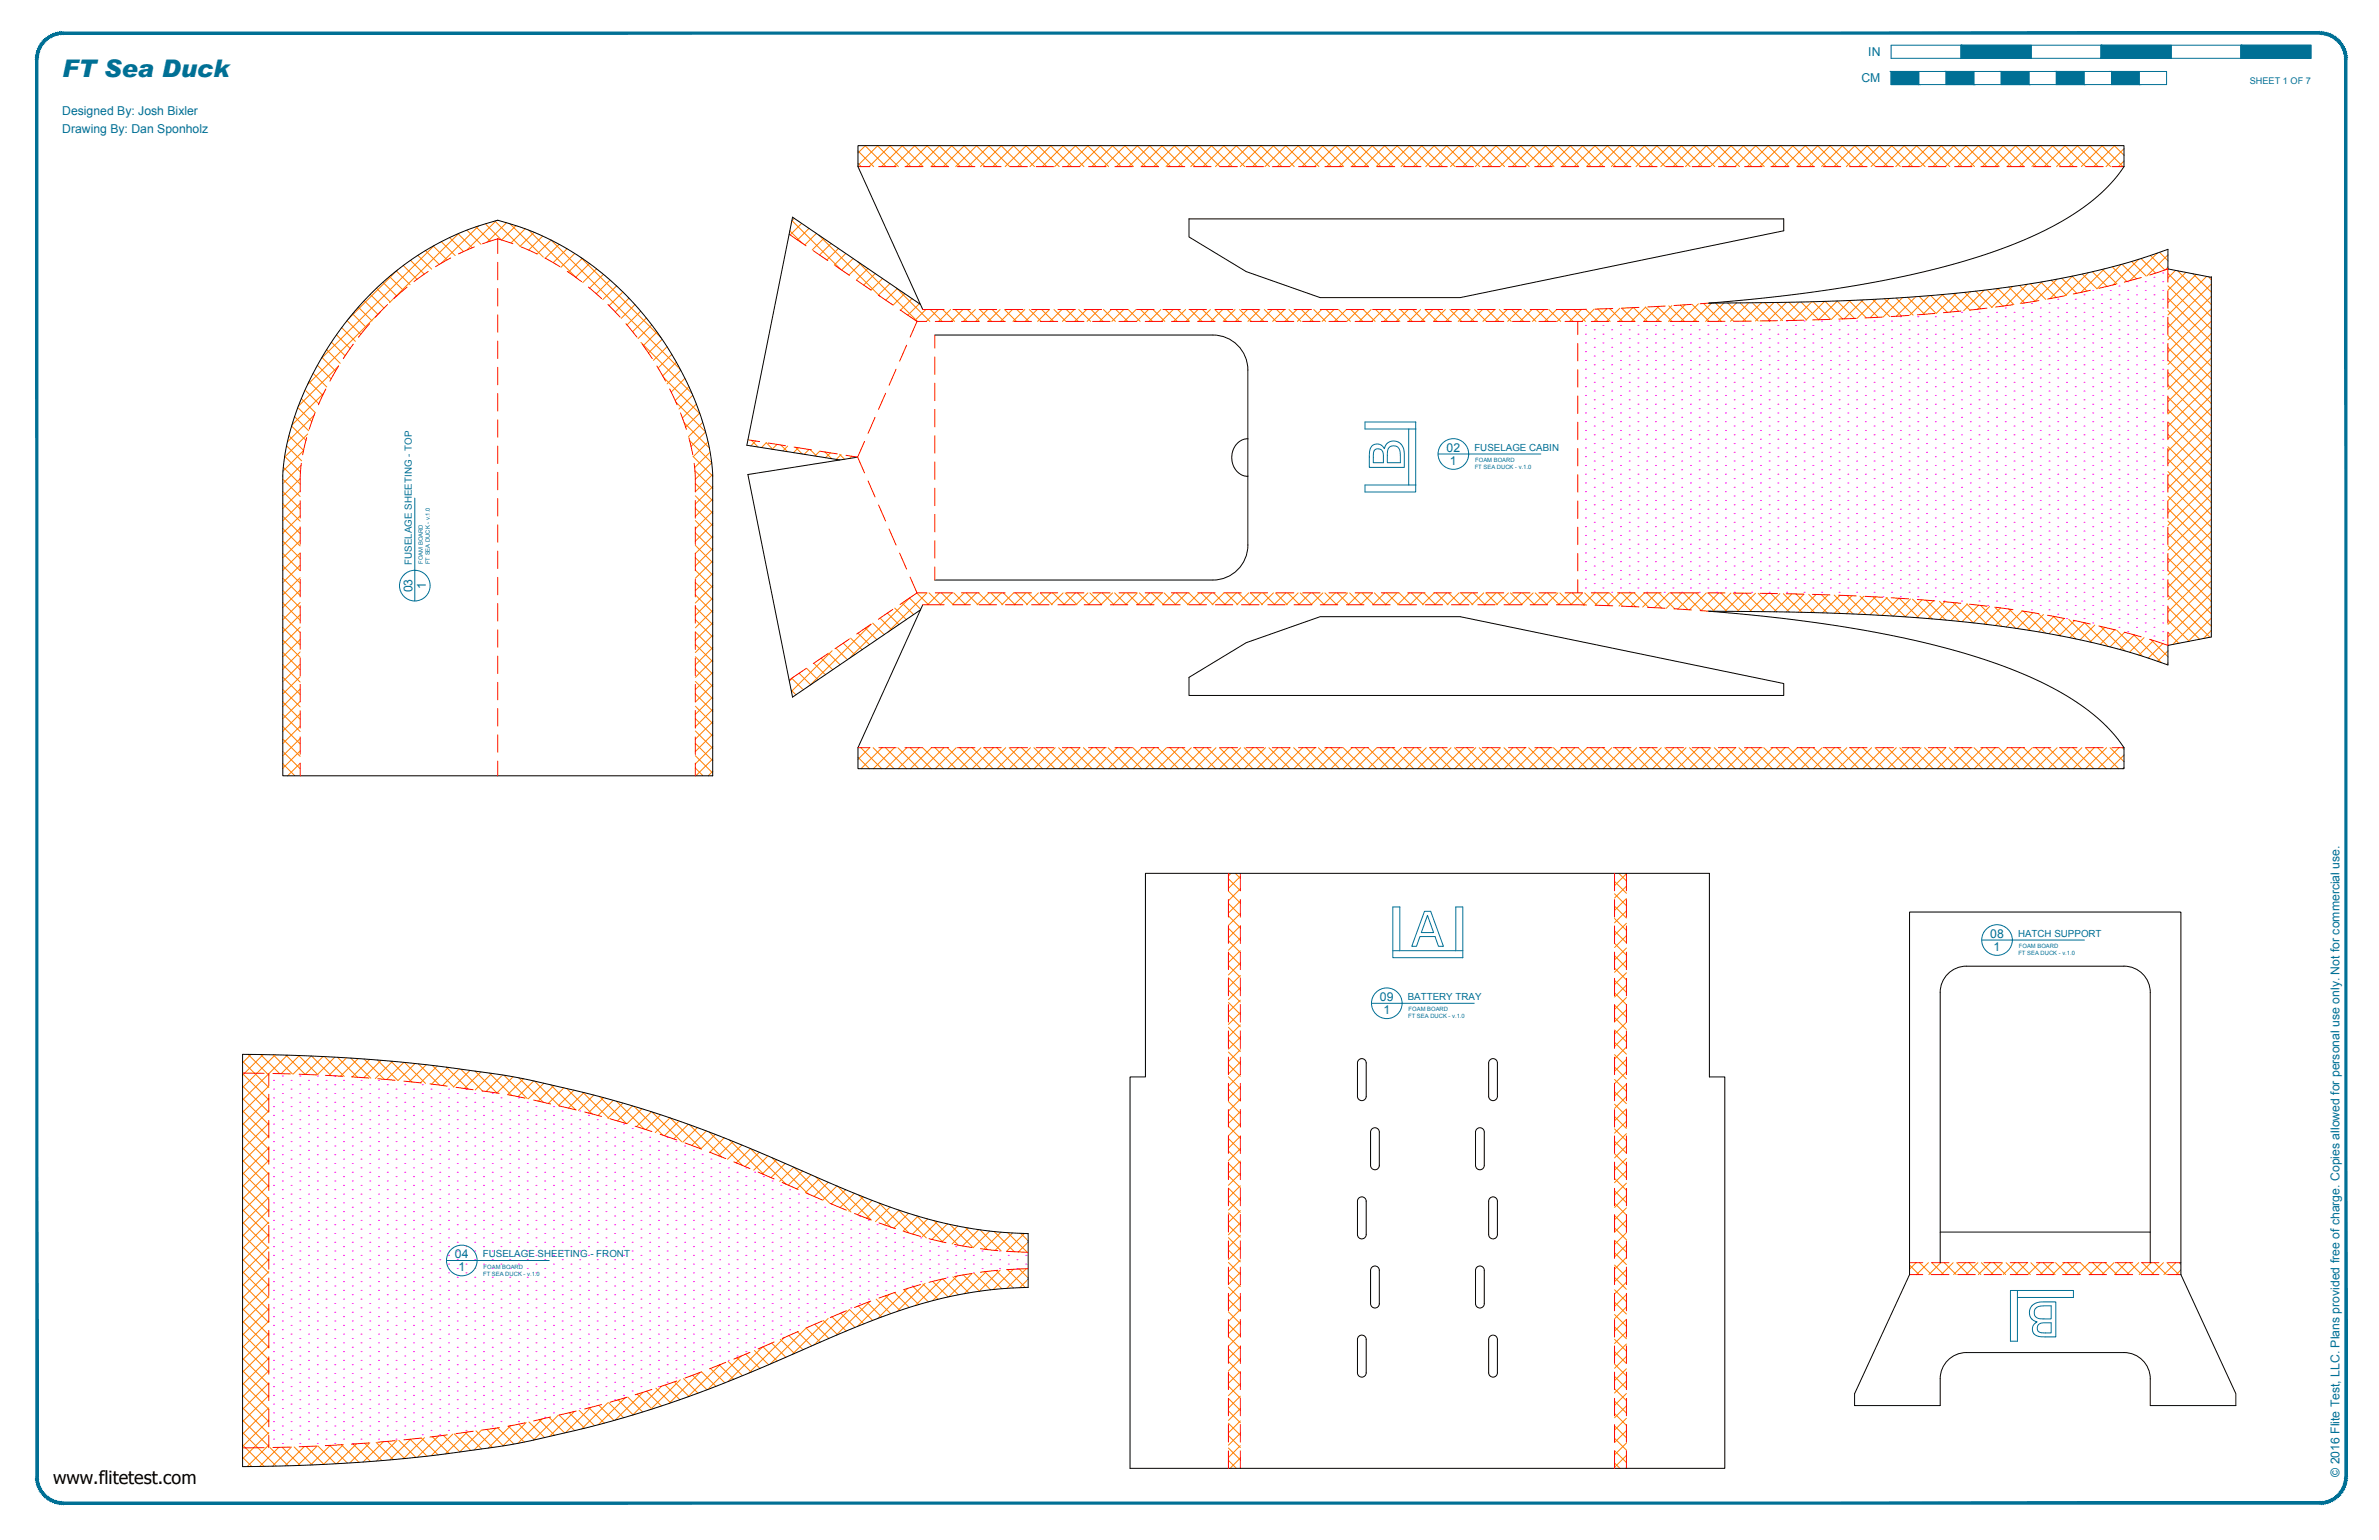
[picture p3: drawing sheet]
<svg xmlns="http://www.w3.org/2000/svg" width="864mm" height="559mm" viewBox="0 0 864 559" stroke-linecap="round" stroke-linejoin="round" font-family="sans-serif">
<defs><g id="words">
<text font-size="8.8" fill="#007095" x="22.6" y="28">FT Sea Duck</text>
<text font-size="6.6" x="19.3" y="538.4">www.flitetest.com</text>
<g font-size="4.4" fill="#007095">
<text x="678.2" y="20.4">IN</text>
<text x="675.7" y="29.9">CM</text>
<text x="22.6" y="41.8">Designed By: Josh Bixler</text>
<text x="22.6" y="48.2">Drawing By: Dan Sponholz</text>
<text x="525.1" y="163.9">02</text>
<text x="526.3" y="168.7">1</text>
<text x="149.8" y="215" transform="rotate(-90 149.8 215)">03</text>
<text x="154.5" y="213.7" transform="rotate(-90 154.5 213.7)">1</text>
<text x="722.5" y="340.3">08</text>
<text x="723.7" y="345.1">1</text>
<text x="500.9" y="363.3">09</text>
<text x="502.2" y="368">1</text>
<text x="165.2" y="456.6">04</text>
<text x="166.4" y="461.4">1</text>
<text x="849.3" y="535.9" transform="rotate(-90 849.3 535.9)">© 2016 Flite Test, LLC. Plans provided free of charge. Copies allowed for personal use only. Not for commercial use.</text>
</g>
<g font-size="3.5" fill="#007095">
<text x="535.2" y="163.6">FUSELAGE CABIN</text>
<text x="149.5" y="204.9" transform="rotate(-90 149.5 204.9)">FUSELAGE SHEETING - TOP</text>
<text x="732.6" y="340">HATCH SUPPORT</text>
<text x="511" y="362.9">BATTERY TRAY</text>
<text x="175.3" y="456.3">FUSELAGE SHEETING - FRONT</text>
</g>
<text font-size="3.3" fill="#007095" x="816.7" y="30.4">SHEET 1 OF 7</text>
<g font-size="2.1" fill="#007095">
<text x="535.5" y="167.7">FOAM BOARD</text>
<text x="535.3" y="170.2">FT SEA DUCK - v.1.0</text>
<text x="153.5" y="204.6" transform="rotate(-90 153.5 204.6)">FOAM BOARD</text>
<text x="156.1" y="204.7" transform="rotate(-90 156.1 204.7)">FT SEA DUCK - v.1.0</text>
<text x="732.7" y="346.6">FT SEA DUCK - v.1.0</text>
<text x="732.9" y="344">FOAM BOARD</text>
<text x="511.2" y="369.5">FT SEA DUCK - v.1.0</text>
<text x="511.4" y="367">FOAM BOARD</text>
<text x="175.6" y="460.3">FOAM BOARD</text>
<text x="175.4" y="462.9">FT SEA DUCK - v.1.0</text>
</g>
</g></defs>
<!-- layer: 06 CAVITY -->
<g fill="none" stroke="#ff7f00" stroke-width=".36">
<path d="M311.5 59.2l1.2 1.3M311.5 54.8l5.7 5.7M314 52.8l7.6 7.7M314.1 52.8l-2.6 2.7M318.5 52.8l7.6 7.7M318.6 52.8l-7.1 7.2M323 52.8l7.6 7.7M323.1 52.8l-7.6 7.7M327.5 52.8l7.6 7.7M327.6 52.8l-7.6 7.7M332 52.8l7.6 7.7M332.1 52.8l-7.6 7.7"/>
<path d="M336.5 52.8l7.6 7.7M336.6 52.8l-7.6 7.7M341 52.8l7.6 7.7M341.1 52.8l-7.6 7.7M345.5 52.8l7.6 7.7M345.6 52.8l-7.6 7.7M349.9 52.8l7.7 7.7M350.1 52.8l-7.7 7.7M354.4 52.8l7.7 7.7M354.5 52.8l-7.6 7.7M358.9 52.8l7.7 7.7M359 52.8l-7.6 7.7"/>
<path d="M363.4 52.8l7.6 7.7M363.5 52.8l-7.6 7.7M367.9 52.8l7.6 7.7M368 52.8l-7.6 7.7M372.4 52.8l7.6 7.7M372.5 52.8l-7.6 7.7M376.9 52.8l7.6 7.7M377 52.8l-7.6 7.7M381.4 52.8l7.6 7.7M381.5 52.8l-7.6 7.7M385.9 52.8l7.6 7.7M386 52.8l-7.6 7.7"/>
<path d="M390.4 52.8l7.6 7.7M390.5 52.8l-7.7 7.7M394.9 52.8l7.6 7.7M395 52.8l-7.7 7.7M399.3 52.8l7.7 7.7M399.5 52.8l-7.7 7.7M403.8 52.8l7.7 7.7M403.9 52.8l-7.6 7.7M408.3 52.8l7.6 7.7M408.4 52.8l-7.6 7.7M412.8 52.8l7.6 7.7M412.9 52.8l-7.6 7.7"/>
<path d="M417.3 52.8l7.6 7.7M417.4 52.8l-7.6 7.7M421.8 52.8l7.6 7.7M421.9 52.8l-7.6 7.7M426.3 52.8l7.6 7.7M426.4 52.8l-7.6 7.7M430.8 52.8l7.6 7.7M430.9 52.8l-7.6 7.7M435.3 52.8l7.6 7.7M435.4 52.8l-7.6 7.7M439.8 52.8l7.6 7.7M439.9 52.8l-7.7 7.7"/>
<path d="M444.2 52.8l7.7 7.7M444.4 52.8l-7.7 7.7M448.7 52.8l7.6 7.7M448.8 52.8l-7.6 7.7M453.2 52.8l7.6 7.7M453.3 52.8l-7.6 7.7M457.7 52.8l7.6 7.7M457.8 52.8l-7.6 7.7M462.2 52.8l7.6 7.7M462.3 52.8l-7.6 7.7M466.7 52.8l7.6 7.7M466.8 52.8l-7.6 7.7"/>
<path d="M471.2 52.8l7.6 7.7M471.3 52.8l-7.6 7.7M475.7 52.8l7.6 7.7M475.8 52.8l-7.6 7.7M480.2 52.8l7.6 7.7M480.3 52.8l-7.6 7.7M484.6 52.8l7.7 7.7M484.8 52.8l-7.7 7.7M489.1 52.8l7.7 7.7M489.3 52.8l-7.7 7.7M493.6 52.8l7.7 7.7M493.8 52.8l-7.7 7.7"/>
<path d="M498.1 52.8l7.6 7.7M498.2 52.8l-7.6 7.7M502.6 52.8l7.6 7.7M502.7 52.8l-7.6 7.7M507.1 52.8l7.6 7.7M507.2 52.8l-7.6 7.7M511.6 52.8l7.6 7.7M511.7 52.8l-7.6 7.7M516.1 52.8l7.6 7.7M516.2 52.8l-7.6 7.7M520.6 52.8l7.6 7.7M520.7 52.8l-7.6 7.7"/>
<path d="M525.1 52.8l7.6 7.7M525.2 52.8l-7.6 7.7M529.6 52.8l7.6 7.7M529.7 52.8l-7.6 7.7M534 52.8l7.7 7.7M534.2 52.8l-7.7 7.7M538.5 52.8l7.7 7.7M538.6 52.8l-7.6 7.7M543 52.8l7.6 7.7M543.1 52.8l-7.6 7.7M547.5 52.8l7.6 7.7M547.6 52.8l-7.6 7.7"/>
<path d="M552 52.8l7.6 7.7M552.1 52.8l-7.6 7.7M556.5 52.8l7.6 7.7M556.6 52.8l-7.6 7.7M561 52.8l7.6 7.7M561.1 52.8l-7.6 7.7M565.5 52.8l7.6 7.7M565.6 52.8l-7.6 7.7M570 52.8l7.6 7.7M570.1 52.8l-7.6 7.7M574.5 52.8l7.6 7.7M574.6 52.8l-7.6 7.7"/>
<path d="M578.9 52.8l7.7 7.7M579.1 52.8l-7.7 7.7M583.4 52.8l7.7 7.7M583.6 52.8l-7.7 7.7M587.9 52.8l7.7 7.7M588 52.8l-7.6 7.7M592.4 52.8l7.6 7.7M592.5 52.8l-7.6 7.7M596.9 52.8l7.6 7.7M597 52.8l-7.6 7.7M601.4 52.8l7.6 7.7M601.5 52.8l-7.6 7.7"/>
<path d="M605.9 52.8l7.6 7.7M606 52.8l-7.6 7.7M610.4 52.8l7.6 7.7M610.5 52.8l-7.6 7.7M614.9 52.8l7.6 7.7M615 52.8l-7.6 7.7M619.4 52.8l7.6 7.7M619.5 52.8l-7.6 7.7M623.9 52.8l7.6 7.7M624 52.8l-7.7 7.7M628.3 52.8l7.7 7.7M628.5 52.8l-7.7 7.7"/>
<path d="M632.8 52.8l7.6 7.7M632.9 52.8l-7.6 7.7M637.3 52.8l7.6 7.7M637.4 52.8l-7.6 7.7M641.8 52.8l7.6 7.7M641.9 52.8l-7.6 7.7M646.3 52.8l7.6 7.7M646.4 52.8l-7.6 7.7M650.8 52.8l7.6 7.7M650.9 52.8l-7.6 7.7M655.3 52.8l7.6 7.7M655.4 52.8l-7.6 7.7"/>
<path d="M659.8 52.8l7.6 7.7M659.9 52.8l-7.6 7.7M664.3 52.8l7.6 7.7M664.4 52.8l-7.6 7.7M668.7 52.8l7.7 7.7M668.9 52.8l-7.7 7.7M673.2 52.8l7.7 7.7M673.4 52.8l-7.7 7.7M677.7 52.8l7.7 7.7M677.8 52.8l-7.6 7.7M682.2 52.8l7.6 7.7M682.3 52.8l-7.6 7.7"/>
<path d="M686.7 52.8l7.6 7.7M686.8 52.8l-7.6 7.7M691.2 52.8l7.6 7.7M691.3 52.8l-7.6 7.7M695.7 52.8l7.6 7.7M695.8 52.8l-7.6 7.7M700.2 52.8l7.6 7.7M700.3 52.8l-7.6 7.7M704.7 52.8l7.6 7.7M704.8 52.8l-7.6 7.7M709.2 52.8l7.6 7.7M709.3 52.8l-7.6 7.7"/>
<path d="M713.7 52.8l7.6 7.7M713.8 52.8l-7.7 7.7M718.1 52.8l7.7 7.7M718.3 52.8l-7.7 7.7M722.6 52.8l7.7 7.7M722.7 52.8l-7.6 7.7M727.1 52.8l7.6 7.7M727.2 52.8l-7.6 7.7M731.6 52.8l7.6 7.7M731.7 52.8l-7.6 7.7M736.1 52.8l7.6 7.7M736.2 52.8l-7.6 7.7"/>
<path d="M740.6 52.8l7.6 7.7M740.7 52.8l-7.6 7.7M745.1 52.8l7.6 7.7M745.2 52.8l-7.6 7.7M749.6 52.8l7.6 7.7M749.7 52.8l-7.6 7.7M754.1 52.8l7.6 7.7M754.2 52.8l-7.6 7.7M758.6 52.8l7.6 7.7M758.7 52.8l-7.6 7.7M763 52.8l7.7 7.7M763.2 52.8l-7.7 7.7"/>
<path d="M767.5 52.8l3.5 3.5M767.6 52.8l-7.6 7.7M771 58.4l-2 2.1M771 53.9l-6.5 6.6M288.3 79.2l-.9 .9M143.9 98.3l5 5M144.2 98l-17.9 17.9M146.4 96.3l5 5M149 94.5l5 5M151.7 92.7l5 5M154.4 90.9l5.1 5M157.3 89.3l5 5"/>
<path d="M157.7 89l-41.1 41.1M160.2 87.7l5 5M163.2 86.2l5.1 5.1M166.3 84.8l5.1 5.1M166.5 84.7l-25.1 25.1M169.5 83.5l5.1 5.1M172.8 82.3l5.2 5.2M173.7 82l-13.5 13.5M176.2 81.2l5.8 5.9M179.6 80.2l9.3 9.3M180.1 80.1l-10.6 10.6M183.9 80.8l-7.1 7.1"/>
<path d="M185.1 81.2l12.1 12.1M187.3 81.9l-5.2 5.2M190.6 83l-5.1 5.2M191.9 83.5l17.3 17.3M193.9 84.3l-5.1 5.1M195 92.2l5-5.1 47 47M197 85.7l-5.1 5M203 88.6l-5.1 5.1M205.9 90.3l-5.1 5M208.6 92l-5 5M210.7 93.3l29.3 29.3M211.3 93.8l-5 5"/>
<path d="M214 95.6l-5 5M216.5 97.5l-5 5M219 99.5l-5 5M286.7 83.8l4.4 4.4M287.5 80l17.7 17.8M291 81.1l-4.2 4.1M293.7 82.9l-4.2 4.2M296.4 84.7l-4.2 4.2M297.3 85.3l22 22.1M299 86.5l-4.2 4.2M301.7 88.3l-4.2 4.2M304.4 90.2l-4.2 4.1"/>
<path d="M307 92l-4.2 4.2M309.7 93.8l-4.2 4.2M311.3 94.9l21.8 21.7M312.4 95.6l-4.2 4.2M315 97.4l-4.1 4.2M317.7 99.3l-4.2 4.1M758.1 98.9l-8.4 8.4M759.6 98.6l5.3 5.3M763.2 97.7l5.3 5.3M764 97.6l-8.6 8.5M766.8 96.8l5.3 5.3M770 96l-8.8 8.8-5.3-5.4"/>
<path d="M770.3 95.9l5.3 5.3M773.8 94.9l5.3 5.3M776.4 94.1l-9.3 9.3M777.2 93.8l5.3 5.3M780.6 92.7l5.3 5.3M783.1 91.8l-10 10M783.9 91.5l3.1 3.1M787 99.2l15.7 15.8M787 92.5l-7.6 7.6M787 97l-1 .9M789.7 98.1l-2.7 2.8M790.5 98.3l12.2 12.2"/>
<path d="M793.5 98.8l-6.5 6.6M796.1 99.3l6.6 6.7M797.3 99.6l-10.3 10.2M124 118.9l5 5M126 116.3l5 5M128 113.9l5 4.9M130.1 111.4l5 5M132.2 109.1l5 5M134.4 106.8l5 5M136.7 104.6l5 5M138.1 113.1l-26.5 26.5M139 102.4l5 5"/>
<path d="M141.4 100.3l5 5M221.5 101.6l-5 5M223.8 103.7l-5 5M226.1 105.9l-5 5M228.3 108.2l-5 5M230.5 110.5l-5 5M232.6 112.9l-5 5M234.6 115.4l-5 5M236.6 117.9l-5 5M320.4 101.1l-4.2 4.2M323.1 102.9l-4.2 4.2M325.4 104.5l12.1 12.1"/>
<path d="M325.7 104.7l-4.2 4.2M328.4 106.5l-4.2 4.2M331.1 108.4l-4.2 4.1M333.7 110.2l-4.1 4.2M336.1 112.3l-3.9 3.9M337.7 112.3l4.3 4.3M340.6 112.3l-4.3 4.3M342.2 112.3l4.3 4.3M345.1 112.3l-4.4 4.3M346.7 112.3l4.3 4.3M349.6 112.3l-4.4 4.3M351.2 112.3l4.3 4.3"/>
<path d="M354.1 112.3l-4.4 4.3M355.7 112.3l4.3 4.3M358.5 112.3l-4.3 4.3M360.2 112.3l4.3 4.3M363 112.3l-4.3 4.3M364.7 112.3l4.3 4.3M367.5 112.3l-4.3 4.3M369.1 112.3l4.4 4.3M372 112.3l-4.3 4.3M373.6 112.3l4.4 4.3M376.5 112.3l-4.3 4.3M378.1 112.3l4.3 4.3"/>
<path d="M381 112.3l-4.3 4.3M382.6 112.3l4.3 4.3M385.5 112.3l-4.3 4.3M387.1 112.3l4.3 4.3M390 112.3l-4.3 4.3M391.6 112.3l4.3 4.3M394.5 112.3l-4.4 4.3M396.1 112.3l4.3 4.3M398.9 112.3l-4.3 4.3M400.6 112.3l4.3 4.3M403.4 112.3l-4.3 4.3M405.1 112.3l4.3 4.3"/>
<path d="M407.9 112.3l-4.3 4.3M409.6 112.3l4.3 4.3M412.4 112.3l-4.3 4.3M414 112.3l4.4 4.3M416.9 112.3l-4.3 4.3M418.5 112.3l4.4 4.3M421.4 112.3l-4.3 4.3M423 112.3l4.3 4.3M425.9 112.3l-4.3 4.3M427.5 112.3l4.3 4.3M430.4 112.3l-4.3 4.3M432 112.3l4.3 4.3"/>
<path d="M434.9 112.3l-4.3 4.3M436.5 112.3l4.3 4.3M439.4 112.3l-4.4 4.3M441 112.3l4.3 4.3M443.9 112.3l-4.4 4.3M445.5 112.3l4.3 4.3M448.3 112.3l-4.3 4.3M450 112.3l4.3 4.3M452.8 112.3l-4.3 4.3M454.5 112.3l4.3 4.3M457.3 112.3l-4.3 4.3M459 112.3l4.3 4.3"/>
<path d="M461.8 112.3l-4.3 4.3M463.4 112.3l4.4 4.3M466.3 112.3l-4.3 4.3M467.9 112.3l4.3 4.3M470.8 112.3l-4.3 4.3M472.4 112.3l4.3 4.3M475.3 112.3l-4.3 4.3M476.9 112.3l4.3 4.3M479.8 112.3l-4.3 4.3M481.4 112.3l4.3 4.3M484.3 112.3l-4.3 4.3M485.9 112.3l4.3 4.3"/>
<path d="M488.8 112.3l-4.4 4.3M490.4 112.3l4.3 4.3M493.2 112.3l-4.3 4.3M494.9 112.3l4.3 4.3M497.7 112.3l-4.3 4.3M499.4 112.3l4.3 4.3M502.2 112.3l-4.3 4.3M503.8 112.3l4.4 4.3M506.7 112.3l-4.3 4.3M508.3 112.3l4.4 4.3M511.2 112.3l-4.3 4.3M512.8 112.3l4.4 4.3"/>
<path d="M515.7 112.3l-4.3 4.3M517.3 112.3l4.3 4.3M520.2 112.3l-4.3 4.3M521.8 112.3l4.3 4.3M524.7 112.3l-4.3 4.3M526.3 112.3l4.3 4.3M529.2 112.3l-4.4 4.3M530.8 112.3l4.3 4.3M533.7 112.3l-4.4 4.3M535.3 112.3l4.3 4.3M538.1 112.3l-4.3 4.3M539.8 112.3l4.3 4.3"/>
<path d="M542.6 112.3l-4.3 4.3M544.3 112.3l4.3 4.3M547.1 112.3l-4.3 4.3M548.8 112.3l4.3 4.3M551.6 112.3l-4.3 4.3M553.2 112.3l4.4 4.3M556.1 112.3l-4.3 4.3M557.7 112.3l4.4 4.3M560.6 112.3l-4.3 4.3M562.2 112.3l4.3 4.3M565.1 112.3l-4.3 4.3M566.7 112.3l4.3 4.3"/>
<path d="M569.6 112.3l-4.3 4.3M571.2 112.3l4.3 4.3M574.1 112.3l-4.3 4.3M575.6 112.3l4.4 4.3M578.7 112.2l-4.5 4.4M580 112.1l4.5 4.5M583.3 112l-4.6 4.6M584.3 112l4.7 4.6M588 111.8l-4.8 4.8M588.7 111.8l4.8 4.8M592.7 111.6l-5 5M593 111.6l5 5"/>
<path d="M597.3 111.4l5.2 5.2M597.4 111.4l-5.2 5.2M601.5 111.2l5.5 5.4M602.1 111.2l-5.4 5.4M605.8 111l5.6 5.6M606.9 110.9l-5.7 5.7M610 110.7l5.9 5.9M611.7 110.6l-6 6M614.2 110.4l6.2 6.2M616.5 110.3l-6.3 6.3M618.4 110.1l6.5 6.5M621.3 110l-6.6 6.6"/>
<path d="M622.7 110l6.6 6.6M625.8 109.9l-6.6 6.7M627.2 109.9l6.6 6.6M630.4 109.9l-6.7 6.7M631.7 109.9l6.5 6.6M634.9 109.9l-6.7 6.7M636.1 109.9l6.6 6.5M639.4 109.8l-6.7 6.7M640.6 109.8l6.5 6.5M644 109.8l-6.8 6.7M645 109.8l6.5 6.5M648.5 109.7l-6.7 6.7"/>
<path d="M649.4 109.7l6.5 6.4M653.1 109.6l-6.7 6.8M653.8 109.6l6.4 6.4M657.7 109.5l-6.8 6.8M658.2 109.5l6.4 6.4M662.3 109.4l-6.8 6.8M662.5 109.4l6.4 6.3M666.9 109.2l6.3 6.4M667 109.2l-6.8 6.8M671.2 109l6.3 6.4M671.6 109l-6.8 6.9M675.5 108.9l6.3 6.2"/>
<path d="M676.3 108.8l-6.8 6.9M679.8 108.7l6.2 6.2M681.1 108.6l-7 6.9M684.1 108.4l6.2 6.2M685.8 108.3l-6.9 7M688.3 108.2l6.2 6.1M690.6 108l-7 7M692.5 107.9l6.1 6.1M695.5 107.7l-7.1 7M696.7 107.6l6.1 6.1M700.3 107.3l-7.1 7.1M700.8 107.2l6.1 6.1"/>
<path d="M705 106.9l6 6M705.2 106.9l-7.2 7.2M709.1 106.5l6 6M710.2 106.4l-7.3 7.3M713.2 106.1l5.9 6M715.2 105.9l-7.4 7.3M717.2 105.7l5.9 5.9M720.3 105.3l-7.5 7.5M721.2 105.2l5.9 5.9M725.2 104.7l5.9 5.8M725.4 104.7l-7.5 7.5M729.2 104.1l5.8 5.8"/>
<path d="M730.6 103.9l-7.6 7.7M733.1 103.6l5.7 5.7M735.9 103.1l-7.8 7.8M737 103l5.7 5.6M740.8 102.3l5.6 5.6M741.3 102.3l-7.9 7.9M744.7 101.7l5.5 5.5M746.7 101.3l-8 8M748.4 101l5.5 5.4M752.2 100.2l5.4 5.4M752.3 100.2l-8.1 8.2M787 117.2l15.7 15.7"/>
<path d="M787 112.7l15.7 15.8M787 108.2l15.7 15.8M787 103.7l15.7 15.8M801 100.3l-14 14M801.6 100.4l1.1 1.1M802.7 116.5l-15.7 15.8M802.7 112l-15.7 15.8M802.7 107.6l-15.7 15.7M802.7 103.1l-15.7 15.7M112.2 138.4l4.9 5M113.7 135.5l4.9 4.9M115.2 132.5l5 5"/>
<path d="M116.9 129.7l4.9 4.9M118.6 126.9l4.9 4.9M120.3 124.1l5 5M122.1 121.5l5 5M122.9 132.8l-14.6 14.6M232.7 124.3l18.5 18.5M238.5 120.5l-5 4.9M240.4 123.1l-5 5M240.9 137l13.2 13.2M242.1 125.8l-4.9 5M243.9 128.6l-5 4.9M245.5 131.4l-4.9 5"/>
<path d="M247.1 134.3l-4.9 5M248.6 137.3l-4.9 5M787 139.7l15.7 15.7M787 135.2l15.7 15.7M787 130.7l15.7 15.7M787 126.2l15.7 15.7M787 121.7l15.7 15.7M802.7 139l-15.7 15.7M802.7 134.5l-15.7 15.8M802.7 130l-15.7 15.8M802.7 125.5l-15.7 15.8M802.7 121l-15.7 15.8"/>
<path d="M104.9 158.1l5.3 5.3-7.5 7.5M105.9 154.6l5.2 5.2M106.9 151.2l5.2 5.1M108.1 147.9l5.1 5M109.4 144.6l5 5.1M110.7 141.5l5 5M111.7 157.5l-8.4 8.4M114 150.7l-9.7 9.7M117.5 142.7l-11.5 11.5M245.4 146l10.7 10.7M248.4 153.4l9.1 9.2M250.1 140.3l-5 5"/>
<path d="M250.3 159.9l8 8M251.5 143.4l-5 5M252.8 146.6l-5.1 5.1M254 149.9l-5.1 5.1M255.1 153.3l-5.2 5.1M256.1 156.7l-5.2 5.3M272.8 159.8l2.4 2.4M787 157.6l15.7 15.8M787 153.1l15.7 15.8M787 148.6l15.7 15.8M787 144.1l15.7 15.8M802.7 157l-15.7 15.7"/>
<path d="M802.7 152.5l-15.7 15.7M802.7 148l-15.7 15.7M802.7 143.5l-15.7 15.7M102.7 178.3l6.3 6.3M102.7 173.8l6.3 6.4M102.8 169.5l6.2 6.2M103.3 165.6l5.8 5.7M104 161.7l5.5 5.5M109 178.2l-6.3 6.3M109 173.7l-6.3 6.3M109.3 168.9l-6.6 6.6M251.6 165.6l7.1 7.2"/>
<path d="M252.3 170.8l6.4 6.4M252.4 179.9l6.3 6.3M252.4 175.4l6.3 6.3M257 160.3l-5.4 5.4M257.8 164.1l-5.6 5.6M258.4 168l-6 5.9M258.7 172.1l-6.3 6.3M258.7 176.6l-6.3 6.3M274.3 160l-1.8 1.8M276.4 162.4l1.7-1.8 2.5 2.5M282.1 161.3l-1.8 1.7M283.5 161.5l2.4 2.4"/>
<path d="M285.9 161.9l-1.7 1.7M288.8 162.3l2.4 2.4M289.8 162.5l-1.7 1.7M293.7 163.1l-1.8 1.7M294.1 163.2l2.5 2.4M297.6 163.7l-1.8 1.8M299.5 164l2.4 2.4M301.5 164.3l-1.8 1.8M304.8 164.8l1.8 1.8M305.3 164.9l-1.7 1.8M309.2 165.5l-.8 .9M310.1 165.7l.4 .3"/>
<path d="M787 175.6l15.7 15.7M787 171.1l15.7 15.7M787 166.6l15.7 15.7M787 162.1l15.7 15.7M802.7 179.4l-15.7 15.7M802.7 174.9l-15.7 15.8M802.7 170.4l-15.7 15.8M802.7 165.9l-15.7 15.8M802.7 161.4l-15.7 15.8M102.7 196.3l6.3 6.3M102.7 191.8l6.3 6.3M102.7 187.3l6.3 6.3"/>
<path d="M102.7 182.8l6.3 6.3M109 196.1l-6.3 6.4M109 191.6l-6.3 6.4M109 187.2l-6.3 6.3M109 182.7l-6.3 6.3M252.4 197.9l6.3 6.3M252.4 193.4l6.3 6.3M252.4 188.9l6.3 6.3M252.4 184.4l6.3 6.3M258.7 199l-6.3 6.4M258.7 194.6l-6.3 6.3M258.7 190.1l-6.3 6.3"/>
<path d="M258.7 185.6l-6.3 6.3M258.7 181.1l-6.3 6.3M787 198l15.7 15.8M787 193.5l15.7 15.8M787 189l15.7 15.8M787 184.5l15.7 15.8M787 180.1l15.7 15.7M802.7 197.4l-15.7 15.7M802.7 192.9l-15.7 15.7M802.7 188.4l-15.7 15.7M802.7 183.9l-15.7 15.7M102.7 218.8l6.3 6.3"/>
<path d="M102.7 214.3l6.3 6.3M102.7 209.8l6.3 6.3M102.7 205.3l6.3 6.3M102.7 200.8l6.3 6.3M109 218.6l-6.3 6.3M109 214.1l-6.3 6.3M109 209.6l-6.3 6.3M109 205.1l-6.3 6.3M109 200.6l-6.3 6.3M252.4 215.8l6.3 6.3M252.4 211.4l6.3 6.2M252.4 206.9l6.3 6.3"/>
<path d="M252.4 202.4l6.3 6.3M258.7 217l-6.3 6.3M258.7 212.5l-6.3 6.3M258.7 208l-6.3 6.3M258.7 203.5l-6.3 6.3M327.5 218.8l4.2 4.2M330.1 217l4.1 4.1M330.3 216.9l-22.1 22.1M332.8 215.2l4.3 4.2M336.5 215.1l-14.2 14.3M337.3 215.1l4.3 4.3M341 215.1l-4.3 4.3"/>
<path d="M341.8 215.1l4.3 4.3M345.5 215.1l-4.3 4.3M346.2 215.1l4.4 4.3M350 215.1l-4.3 4.3M350.7 215.1l4.3 4.3M354.5 215.1l-4.3 4.3M355.2 215.1l4.3 4.3M359 215.1l-4.3 4.3M359.7 215.1l4.3 4.3M363.5 215.1l-4.3 4.3M364.2 215.1l4.3 4.3M368 215.1l-4.3 4.3"/>
<path d="M368.7 215.1l4.3 4.3M372.5 215.1l-4.4 4.3M373.2 215.1l4.3 4.3M377 215.1l-4.4 4.3M377.7 215.1l4.3 4.3M381.4 215.1l-4.3 4.3M382.2 215.1l4.3 4.3M385.9 215.1l-4.3 4.3M386.6 215.1l4.4 4.3M390.4 215.1l-4.3 4.3M391.1 215.1l4.4 4.3M394.9 215.1l-4.3 4.3"/>
<path d="M395.6 215.1l4.4 4.3M399.4 215.1l-4.3 4.3M400.1 215.1l4.3 4.3M403.9 215.1l-4.3 4.3M404.6 215.1l4.3 4.3M408.4 215.1l-4.3 4.3M409.1 215.1l4.3 4.3M412.9 215.1l-4.3 4.3M413.6 215.1l4.3 4.3M417.4 215.1l-4.4 4.3M418.1 215.1l4.3 4.3M421.9 215.1l-4.4 4.3"/>
<path d="M422.6 215.1l4.3 4.3M426.3 215.1l-4.3 4.3M427.1 215.1l4.3 4.3M430.8 215.1l-4.3 4.3M431.6 215.1l4.3 4.3M435.3 215.1l-4.3 4.3M436 215.1l4.4 4.3M439.8 215.1l-4.3 4.3M440.5 215.1l4.4 4.3M444.3 215.1l-4.3 4.3M445 215.1l4.3 4.3M448.8 215.1l-4.3 4.3"/>
<path d="M449.5 215.1l4.3 4.3M453.3 215.1l-4.3 4.3M454 215.1l4.3 4.3M457.8 215.1l-4.3 4.3M458.5 215.1l4.3 4.3M462.3 215.1l-4.4 4.3M463 215.1l4.3 4.3M466.8 215.1l-4.4 4.3M467.5 215.1l4.3 4.3M471.3 215.1l-4.4 4.3M472 215.1l4.3 4.3M475.7 215.1l-4.3 4.3"/>
<path d="M476.5 215.1l4.3 4.3M480.2 215.1l-4.3 4.3M480.9 215.1l4.4 4.3M484.7 215.1l-4.3 4.3M485.4 215.1l4.4 4.3M489.2 215.1l-4.3 4.3M489.9 215.1l4.3 4.3M493.7 215.1l-4.3 4.3M494.4 215.1l4.3 4.3M498.2 215.1l-4.3 4.3M498.9 215.1l4.3 4.3M502.7 215.1l-4.3 4.3"/>
<path d="M503.4 215.1l4.3 4.3M507.2 215.1l-4.3 4.3M507.9 215.1l4.3 4.3M511.7 215.1l-4.4 4.3M512.4 215.1l4.3 4.3M516.1 215.1l-4.3 4.3M516.9 215.1l4.3 4.3M520.6 215.1l-4.3 4.3M521.4 215.1l4.3 4.3M525.1 215.1l-4.3 4.3M525.9 215.1l4.3 4.3M529.6 215.1l-4.3 4.3"/>
<path d="M530.3 215.1l4.4 4.3M534.1 215.1l-4.3 4.3M534.8 215.1l4.3 4.3M538.6 215.1l-4.3 4.3M539.3 215.1l4.3 4.3M543.1 215.1l-4.3 4.3M543.8 215.1l4.3 4.3M547.6 215.1l-4.3 4.3M548.3 215.1l4.3 4.3M552.1 215.1l-4.3 4.3M552.8 215.1l4.3 4.3M556.6 215.1l-4.4 4.3"/>
<path d="M557.3 215.1l4.3 4.3M561.1 215.1l-4.4 4.3M561.8 215.1l4.3 4.3M565.5 215.1l-4.3 4.3M566.3 215.1l4.3 4.3M570 215.1l-4.3 4.3M570.7 215.1l4.4 4.4M574.5 215.1l-4.3 4.3M575.2 215.1l4.5 4.5M579 215.1l-4.3 4.4M579.7 215.1l4.7 4.7M583.5 215.1l-4.5 4.5"/>
<path d="M584.2 215.1l4.9 4.9M588 215.1l-4.6 4.6M588.7 215.1l5 5.1M592.5 215.1l-4.8 4.8M593.2 215.1l5.3 5.3M597 215.1l-5 5M597.7 215.1l5.5 5.5M601.5 215.1l-5.2 5.2M602.2 215.1l5.8 5.8M606 215.1l-5.4 5.4M606.7 215.1l6.1 6.1M610.4 215.1l-5.6 5.6"/>
<path d="M611.2 215.1l6.4 6.5M614.9 215.1l-5.8 5.9M615.7 215.1l6.6 6.7M619.4 215.2l-6.1 6.1M620.2 215.2l6.6 6.6M623.9 215.2l-6.4 6.4M624.7 215.2l6.7 6.7M628.4 215.2l-6.7 6.6M629.2 215.2l6.7 6.7M632.8 215.2l-6.6 6.6M633.7 215.2l6.7 6.7M637.3 215.3l-6.6 6.6"/>
<path d="M638.2 215.3l6.8 6.7M641.7 215.3l-6.6 6.6M642.8 215.3l6.7 6.8M646.1 215.4l-6.5 6.5M647.4 215.4l6.7 6.8M650.5 215.5l-6.5 6.5M652 215.5l6.7 6.8M654.9 215.6l-6.5 6.5M656.6 215.6l6.8 6.8M659.3 215.7l-6.5 6.4M661.2 215.8l6.8 6.8M663.6 215.9l-6.4 6.4"/>
<path d="M665.8 215.9l6.9 6.9M667.9 216l-6.3 6.4M670.5 216.1l6.9 6.9M672.3 216.2l-6.4 6.3M675.2 216.3l6.9 6.9M676.6 216.4l-6.4 6.3M679.9 216.5l7 7M680.8 216.6l-6.2 6.3M684.7 216.8l7 7M685.1 216.8l-6.3 6.3M689.3 217.1l-6.2 6.2M689.4 217.1l7.1 7.1"/>
<path d="M693.5 217.4l-6.2 6.2M694.3 217.4l7.1 7.2M697.7 217.7l-6.1 6.1M699.1 217.8l7.2 7.2M701.9 218l-6.2 6.1M704 218.2l7.3 7.3M706 218.3l-6.1 6.1M708.9 218.6l7.4 7.4M710.1 218.7l-6 6.1M713.9 219.1l7.5 7.5M714.2 219.2l-6 6M718.2 219.6l-5.9 6"/>
<path d="M719 219.7l7.6 7.6M787 216l15.2 15.2M787 211.5l15.7 15.7M787 207l15.7 15.8M787 202.5l15.7 15.8M802.7 219.8l-14 14.1M802.7 215.3l-15.7 15.8M802.7 210.8l-15.7 15.8M802.7 206.3l-15.7 15.8M802.7 201.9l-15.7 15.7M102.7 236.7l6.3 6.3M102.7 232.2l6.3 6.3"/>
<path d="M102.7 227.7l6.3 6.3M102.7 223.2l6.3 6.3M109 236.6l-6.3 6.3M109 232.1l-6.3 6.3M109 227.6l-6.3 6.3M109 223.1l-6.3 6.3M252.4 238.3l6.3 6.3M252.4 233.8l6.3 6.3M252.4 229.3l6.3 6.3M252.4 224.8l6.3 6.3M252.4 220.3l6.3 6.3M258.7 239.5l-6.3 6.3"/>
<path d="M258.7 235l-6.3 6.3M258.7 230.5l-6.3 6.3M258.7 226l-6.3 6.3M258.7 221.5l-6.3 6.3M298.1 238.8l4.2 4.2M300.8 237l4.2 4.2M302.1 236.1l-14.8 14.8M303.4 235.2l4.2 4.2M306.1 233.4l4.2 4.2M308.8 231.6l4.2 4.1M311.5 229.7l4.1 4.2M314.1 227.9l4.2 4.2"/>
<path d="M316.2 226.5l-22.1 22.1M316.8 226.1l4.2 4.2M319.5 224.3l4.1 4.2M322.1 222.5l4.2 4.1M324.8 220.6l4.2 4.2M722.2 220.1l-5.9 5.9M724.1 220.3l7.7 7.7M726.2 220.6l-5.9 5.9M729.3 221l7.8 7.8M730.2 221.1l-5.9 5.9M734.1 221.7l-5.8 5.8M734.6 221.8l7.9 7.9"/>
<path d="M738 222.3l-5.8 5.8M739.9 222.6l8.1 8.1M741.8 223l-5.7 5.6M745.4 223.6l8.2 8.2M745.6 223.7l-5.6 5.6M749.3 224.4l-5.5 5.5M751 224.7l8.4 8.4M753.1 225.2l-5.5 5.4M756.7 226l8.6 8.6M756.8 226l-5.4 5.4M760.4 226.8l-5.3 5.4M762.5 227.3l8.9 8.9"/>
<path d="M764.1 227.7l-5.4 5.3M767.7 228.5l-5.3 5.3M768.4 228.7l9.5 9.4M771.3 229.4l-5.3 5.3M774.5 230.3l10.2 10.2M774.8 230.4l-5.3 5.3M778.3 231.4l-5.3 5.3M780.8 232.1l6.2 6.2M781.8 232.4l-5.3 5.3M785.1 233.5l-5.2 5.3M787 233.9l.2 .2M787 229.5l4 3.9"/>
<path d="M787 225l7.7 7.7M787 220.5l11.5 11.5M787 236.2l-3.8 3.7M802.7 228.8l-2.9 2.9M802.7 224.3l-8.4 8.5M102.7 259.2l6.3 6.3M102.7 254.7l6.3 6.3M102.7 250.2l6.3 6.3M102.7 245.7l6.3 6.3M102.7 241.2l6.3 6.3M109 259l-6.3 6.3M109 254.5l-6.3 6.3"/>
<path d="M109 250l-6.3 6.3M109 245.5l-6.3 6.3M109 241l-6.3 6.3M252.4 256.2l6.3 6.4M252.4 251.8l6.3 6.3M252.4 247.3l6.3 6.3M252.4 242.8l6.3 6.3M258.7 257.4l-6.3 6.3M258.7 252.9l-6.3 6.3M258.7 248.4l-6.3 6.3M258.7 243.9l-6.3 6.4M287.2 250.4l1.7 1.7"/>
<path d="M287.4 246.1l4.2 4.2M288 245.7l-1.5 1.5M290.1 244.3l4.2 4.2M292.8 242.5l4.1 4.2M295.4 240.7l4.2 4.1M787 240.6l-.5 .5M102.7 277.1l4.3 4.4M102.7 272.6l6.3 6.3M102.7 268.1l6.3 6.4M102.7 263.6l6.3 6.4M109 277l-4.6 4.5M109 272.5l-6.3 6.3"/>
<path d="M109 268l-6.3 6.3M109 263.5l-6.3 6.3M252.4 278.7l2.8 2.8M252.4 274.2l6.3 6.3M252.4 269.7l6.3 6.3M252.4 265.2l6.3 6.3M252.4 260.7l6.3 6.4M258.7 279.9l-1.6 1.6M258.7 275.4l-6.1 6.1M258.7 270.9l-6.3 6.3M258.7 266.4l-6.3 6.3M258.7 261.9l-6.3 6.3"/>
<path d="M311.5 274.8l4.1 4.1M312.5 271.3l7.6 7.6M315.7 271.3l-4.2 4.3M317 271.3l7.6 7.6M320.2 271.3l-7.6 7.6M321.4 271.3l7.7 7.6M324.7 271.3l-7.6 7.6M325.9 271.3l7.7 7.6M329.2 271.3l-7.7 7.6M330.4 271.3l7.6 7.6M333.7 271.3l-7.7 7.6M334.9 271.3l7.6 7.6"/>
<path d="M338.1 271.3l-7.6 7.6M339.4 271.3l7.6 7.6M342.6 271.3l-7.6 7.6M343.9 271.3l7.6 7.6M347.1 271.3l-7.6 7.6M348.4 271.3l7.6 7.6M351.6 271.3l-7.6 7.6M352.9 271.3l7.6 7.6M356.1 271.3l-7.6 7.6M357.4 271.3l7.6 7.6M360.6 271.3l-7.6 7.6M361.9 271.3l7.6 7.6"/>
<path d="M365.1 271.3l-7.6 7.6M366.3 271.3l7.7 7.6M369.6 271.3l-7.6 7.6M370.8 271.3l7.7 7.6M374.1 271.3l-7.6 7.6M375.3 271.3l7.7 7.6M378.6 271.3l-7.7 7.6M379.8 271.3l7.6 7.6M383 271.3l-7.6 7.6M384.3 271.3l7.6 7.6M387.5 271.3l-7.6 7.6M388.8 271.3l7.6 7.6"/>
<path d="M392 271.3l-7.6 7.6M393.3 271.3l7.6 7.6M396.5 271.3l-7.6 7.6M397.8 271.3l7.6 7.6M401 271.3l-7.6 7.6M402.3 271.3l7.6 7.6M405.5 271.3l-7.6 7.6M406.8 271.3l7.6 7.6M410 271.3l-7.6 7.6M411.3 271.3l7.6 7.6M414.5 271.3l-7.6 7.6M415.7 271.3l7.7 7.6"/>
<path d="M419 271.3l-7.7 7.6M420.2 271.3l7.6 7.6M423.5 271.3l-7.7 7.6M424.7 271.3l7.6 7.6M428 271.3l-7.7 7.6M429.2 271.3l7.6 7.6M432.4 271.3l-7.6 7.6M433.7 271.3l7.6 7.6M436.9 271.3l-7.6 7.6M438.2 271.3l7.6 7.6M441.4 271.3l-7.6 7.6M442.7 271.3l7.6 7.6"/>
<path d="M445.9 271.3l-7.6 7.6M447.2 271.3l7.6 7.6M450.4 271.3l-7.6 7.6M451.7 271.3l7.6 7.6M454.9 271.3l-7.6 7.6M456.2 271.3l7.6 7.6M459.4 271.3l-7.6 7.6M460.6 271.3l7.7 7.6M463.9 271.3l-7.6 7.6M465.1 271.3l7.7 7.6M468.4 271.3l-7.7 7.6M469.6 271.3l7.6 7.6"/>
<path d="M472.9 271.3l-7.7 7.6M474.1 271.3l7.6 7.6M477.3 271.3l-7.6 7.6M478.6 271.3l7.6 7.6M481.8 271.3l-7.6 7.6M483.1 271.3l7.6 7.6M486.3 271.3l-7.6 7.6M487.6 271.3l7.6 7.6M490.8 271.3l-7.6 7.6M492.1 271.3l7.6 7.6M495.3 271.3l-7.6 7.6M496.6 271.3l7.6 7.6"/>
<path d="M499.8 271.3l-7.6 7.6M501.1 271.3l7.6 7.6M504.3 271.3l-7.6 7.6M505.6 271.3l7.6 7.6M508.8 271.3l-7.6 7.6M510 271.3l7.7 7.6M513.3 271.3l-7.7 7.6M514.5 271.3l7.6 7.6M517.8 271.3l-7.7 7.6M519 271.3l7.6 7.6M522.2 271.3l-7.6 7.6M523.5 271.3l7.6 7.6"/>
<path d="M526.7 271.3l-7.6 7.6M528 271.3l7.6 7.6M531.2 271.3l-7.6 7.6M532.5 271.3l7.6 7.6M535.7 271.3l-7.6 7.6M537 271.3l7.6 7.6M540.2 271.3l-7.6 7.6M541.5 271.3l7.6 7.6M544.7 271.3l-7.6 7.6M546 271.3l7.6 7.6M549.2 271.3l-7.6 7.6M550.4 271.3l7.7 7.6"/>
<path d="M553.7 271.3l-7.6 7.6M554.9 271.3l7.7 7.6M558.2 271.3l-7.6 7.6M559.4 271.3l7.7 7.6M562.7 271.3l-7.7 7.6M563.9 271.3l7.6 7.6M567.1 271.3l-7.6 7.6M568.4 271.3l7.6 7.6M571.6 271.3l-7.6 7.6M572.9 271.3l7.6 7.6M576.1 271.3l-7.6 7.6M577.4 271.3l7.6 7.6"/>
<path d="M580.6 271.3l-7.6 7.6M581.9 271.3l7.6 7.6M585.1 271.3l-7.6 7.6M586.4 271.3l7.6 7.6M589.6 271.3l-7.6 7.6M590.9 271.3l7.6 7.6M594.1 271.3l-7.6 7.6M595.4 271.3l7.6 7.6M598.6 271.3l-7.6 7.6M599.8 271.3l7.7 7.6M603.1 271.3l-7.7 7.6M604.3 271.3l7.7 7.6"/>
<path d="M607.6 271.3l-7.7 7.6M608.8 271.3l7.6 7.6M612.1 271.3l-7.7 7.6M613.3 271.3l7.6 7.6M616.5 271.3l-7.6 7.6M617.8 271.3l7.6 7.6M621 271.3l-7.6 7.6M622.3 271.3l7.6 7.6M625.5 271.3l-7.6 7.6M626.8 271.3l7.6 7.6M630 271.3l-7.6 7.6M631.3 271.3l7.6 7.6"/>
<path d="M634.5 271.3l-7.6 7.6M635.8 271.3l7.6 7.6M639 271.3l-7.6 7.6M640.3 271.3l7.6 7.6M643.5 271.3l-7.6 7.6M644.7 271.3l7.7 7.6M648 271.3l-7.6 7.6M649.2 271.3l7.7 7.6M652.5 271.3l-7.7 7.6M653.7 271.3l7.6 7.6M657 271.3l-7.7 7.6M658.2 271.3l7.6 7.6"/>
<path d="M661.4 271.3l-7.6 7.6M662.7 271.3l7.6 7.6M665.9 271.3l-7.6 7.6M667.2 271.3l7.6 7.6M670.4 271.3l-7.6 7.6M671.7 271.3l7.6 7.6M674.9 271.3l-7.6 7.6M676.2 271.3l7.6 7.6M679.4 271.3l-7.6 7.6M680.7 271.3l7.6 7.6M683.9 271.3l-7.6 7.6M685.2 271.3l7.6 7.6"/>
<path d="M688.4 271.3l-7.6 7.6M689.6 271.3l7.7 7.6M692.9 271.3l-7.6 7.6M694.1 271.3l7.7 7.6M697.4 271.3l-7.7 7.6M698.6 271.3l7.6 7.6M701.9 271.3l-7.7 7.6M703.1 271.3l7.6 7.6M706.3 271.3l-7.6 7.6M707.6 271.3l7.6 7.6M710.8 271.3l-7.6 7.6M712.1 271.3l7.6 7.6"/>
<path d="M715.3 271.3l-7.6 7.6M716.6 271.3l7.6 7.6M719.8 271.3l-7.6 7.6M721.1 271.3l7.6 7.6M724.3 271.3l-7.6 7.6M725.6 271.3l7.6 7.6M728.8 271.3l-7.6 7.6M730.1 271.3l7.6 7.6M733.3 271.3l-7.6 7.6M734.5 271.3l7.7 7.6M737.8 271.3l-7.6 7.6M739 271.3l7.7 7.6"/>
<path d="M742.3 271.3l-7.7 7.6M743.5 271.3l7.6 7.6M746.8 271.3l-7.7 7.6M748 271.3l7.6 7.6M751.2 271.3l-7.6 7.6M752.5 271.3l7.6 7.6M755.7 271.3l-7.6 7.6M757 271.3l7.6 7.6M760.2 271.3l-7.6 7.6M761.5 271.3l7.6 7.6M764.7 271.3l-7.6 7.6M766 271.3l5 5.1"/>
<path d="M769.2 271.3l-7.6 7.6M770.5 271.3l.5 .6M771 278.5l-.4 .4M771 274l-4.9 4.9M109 281.5h-.1M445.9 318.9l4.4 4.3M446.9 316.9l-1 .9M448.5 316.9l1.8 1.8M450.3 318l-4.4 4.3M586.1 319.8l4.3 4.3M587.6 316.9l2.8 2.8M590.4 317.1l-4.3 4.3"/>
<path d="M445.9 336.8l4.4 4.3M445.9 332.3l4.4 4.3M445.9 327.8l4.4 4.4M445.9 323.4l4.4 4.3M450.3 322.5l-4.4 4.3M450.3 327l-4.4 4.3M450.3 331.5l-4.4 4.3M450.3 336l-4.4 4.3M586.1 337.8l4.3 4.3M586.1 333.3l4.3 4.3M586.1 328.8l4.3 4.3M586.1 324.3l4.3 4.3"/>
<path d="M590.4 321.5l-4.3 4.4M590.4 326l-4.3 4.4M590.4 330.5l-4.3 4.3M590.4 335l-4.3 4.3M590.4 339.5l-4.3 4.3M445.9 359.3l4.4 4.3M445.9 354.8l4.4 4.3M445.9 350.3l4.4 4.3M445.9 345.8l4.4 4.3M445.9 341.3l4.4 4.3M450.3 340.5l-4.4 4.3M450.3 345l-4.4 4.3"/>
<path d="M450.3 349.5l-4.4 4.3M450.3 353.9l-4.4 4.4M450.3 358.4l-4.4 4.3M586.1 355.8l4.3 4.3M586.1 351.3l4.3 4.3M586.1 346.8l4.3 4.3M586.1 342.3l4.3 4.3M590.4 344l-4.3 4.3M590.4 348.5l-4.3 4.3M590.4 353l-4.3 4.3M590.4 357.5l-4.3 4.3M445.9 377.2l4.4 4.4"/>
<path d="M445.9 372.7l4.4 4.4M445.9 368.3l4.4 4.3M445.9 363.8l4.4 4.3M450.3 362.9l-4.4 4.3M450.3 367.4l-4.4 4.3M450.3 371.9l-4.4 4.3M450.3 376.4l-4.4 4.3M586.1 378.2l4.3 4.3M586.1 373.7l4.3 4.3M586.1 369.2l4.3 4.3M586.1 364.7l4.3 4.3M586.1 360.2l4.3 4.4"/>
<path d="M590.4 362l-4.3 4.3M590.4 366.5l-4.3 4.3M590.4 370.9l-4.3 4.4M590.4 375.4l-4.3 4.4M590.4 379.9l-4.3 4.3M88.1 385.1l9.5 9.5M88.1 389.6l9.5 9.5M88.1 394.1l9.5 9.5M88.1 398.6l9.5 9.5M90.1 382.6l7.5 7.5M91.1 382.6l-3 3M94.6 382.7l6.9 6.9"/>
<path d="M95.5 382.7l-7.4 7.4M97.6 389.6l-9.5 9.5M97.6 394.1l-9.5 9.5M97.6 398.6l-9.5 9.5M99.2 382.7l6.9 7M99.9 382.8l-11.8 11.8M103.8 382.9l7 7 6.5-6.5M104.3 382.9l-6.6 6.6M108.4 383l7.1 7.1M108.7 383l-6.6 6.6M113 383.2l-6.6 6.5M113.1 383.2l7.1 7.1"/>
<path d="M117.8 383.4l7.2 7.2M121.6 383.6l-6.5 6.5M122.5 383.6l7.3 7.3M125.8 383.8l-6.4 6.5M127.3 383.9l7.3 7.3M130 384.1l-6.4 6.4M132.1 384.3l7.4 7.3M134.2 384.4l-6.3 6.4M137 384.6l7.5 7.5 6.2-6.2M138.4 384.7l-6.3 6.3M141.9 385l7.5 7.6M142.5 385.1l-6.3 6.3"/>
<path d="M146.6 385.5l-6.2 6.2M146.9 385.5l7.6 7.6M151.9 386l7.7 7.7M154.7 386.3l-6.1 6.2M156.9 386.6l7.9 7.8M158.7 386.8l-6.1 6.1M162 387.2l8 8M162.7 387.3l-6 6.1M166.7 387.9l-6 6M167.2 387.9l8 8M170.6 388.4l-6 6M172.5 388.7l7.9 7.9 5.9-5.9"/>
<path d="M174.6 389l-6.1 6M177.7 389.4l8.1 8.1M178.5 389.5l-6 6M182.4 390.1l-5.9 6M182.9 390.1l8.5 8.5M188.4 391.1l8.8 8.9M190.1 391.4l-5.8 5.8M193.7 392.2l-5.7 5.7M194 392.3l9.1 9M197.4 393.1l-5.7 5.6M199.9 393.6l9 9.1M201 393.9l-5.6 5.7"/>
<path d="M204.7 394.7l-5.7 5.7M205.7 395l9.2 9.2M208.3 395.6l-5.6 5.6M211.6 396.4l9.5 9.5M212 396.5l-5.6 5.6M215.6 397.4l-5.6 5.5M217.6 397.9l9.8 9.8M219.1 398.3l-5.5 5.5M222.6 399.3l-5.5 5.5M223.8 399.6l10.1 10.1M445.9 399.7l4.4 4.3M445.9 395.2l4.4 4.3"/>
<path d="M445.9 390.7l4.4 4.3M445.9 386.2l4.4 4.3M445.9 381.7l4.4 4.3M450.3 380.9l-4.4 4.3M450.3 385.4l-4.4 4.3M450.3 389.9l-4.4 4.3M450.3 394.3l-4.4 4.4M450.3 398.8l-4.4 4.4M586.1 396.2l4.3 4.3M586.1 391.7l4.3 4.3M586.1 387.2l4.3 4.3M586.1 382.7l4.3 4.3"/>
<path d="M590.4 384.4l-4.3 4.3M590.4 388.9l-4.3 4.3M590.4 393.4l-4.3 4.3M590.4 397.9l-4.3 4.3M88.1 403l9.5 9.6M88.1 407.5l9.5 9.6M88.1 412l9.5 9.6M88.1 416.5l9.5 9.5M97.6 403.1l-9.5 9.5M97.6 407.6l-9.5 9.5M97.6 412l-9.5 9.6M97.6 416.5l-9.5 9.6"/>
<path d="M226.1 400.3l-5.5 5.4M229.6 401.3l-5.5 5.4M230.1 401.4l10.5 10.5M233 402.3l-5.4 5.4M236.4 403.4l-5.3 5.4M236.7 403.5l10.8 10.8M239.8 404.5l-5.3 5.4M243.2 405.6l-5.3 5.4M243.4 405.7l11.2 11.2M246.5 406.8l-5.3 5.3M249.9 407.9l-5.3 5.4M250.3 408.1l11.7 11.7"/>
<path d="M253.1 409.2l-5.2 5.2M256.4 410.4l-5.3 5.2M257.4 410.8l12.2 12.1M259.7 411.6l-5.3 5.3M262.9 412.9l-5.2 5.2M264.8 413.6l12.6 12.6M266.1 414.2l-5.2 5.2M269.3 415.5l-5.2 5.2M272.4 416.7l12.9 13M272.5 416.8l-5.2 5.2M275.6 418.1l-5.1 5.2M278.8 419.5l-5.2 5.1"/>
<path d="M445.9 417.7l4.4 4.3M445.9 413.2l4.4 4.3M445.9 408.7l4.4 4.3M445.9 404.2l4.4 4.3M450.3 403.3l-4.4 4.4M450.3 407.8l-4.4 4.3M450.3 412.3l-4.4 4.3M450.3 416.8l-4.4 4.3M586.1 418.6l4.3 4.3M586.1 414.1l4.3 4.3M586.1 409.6l4.3 4.3M586.1 405.1l4.3 4.4"/>
<path d="M586.1 400.6l4.3 4.4M590.4 402.4l-4.3 4.3M590.4 406.9l-4.3 4.3M590.4 411.4l-4.3 4.3M590.4 415.8l-4.3 4.4M88.1 421l9.5 9.5M88.1 425.5l9.5 9.5M88.1 430l9.5 9.5M88.1 434.5l9.5 9.5M88.1 439l9.5 9.5M97.6 421l-9.5 9.6M97.6 425.5l-9.5 9.5"/>
<path d="M97.6 430l-9.5 9.5M97.6 434.5l-9.5 9.5M97.6 439l-9.5 9.5M280.2 420.1l13.1 13.1M281.9 420.8l-5.1 5.2M283 428.7l5.2-5.2 13 13.1M285 422.2l-5.1 5.1M291.3 424.9l-5.2 5.1M294.4 426.3l-5.1 5.1M296.1 427l12.8 12.8M297.5 427.6l-5.1 5.2M300.7 429l-5.2 5.1"/>
<path d="M303.8 430.3l-5.2 5.2M304.1 430.4l12.2 12.3M307 431.7l-5.2 5.1M310.1 433l-5.1 5.2M311.7 433.6l11.6 11.6M313.3 434.3l-5.2 5.2M316.6 435.6l-5.3 5.2M319.1 436.5l10.9 10.9M319.8 436.8l-5.2 5.2M323.1 438l-5.3 5.3M326.1 439l10.2 10.2M326.4 439.1l-5.3 5.4"/>
<path d="M445.9 435.6l4.4 4.3M445.9 431.1l4.4 4.3M445.9 426.6l4.4 4.3M445.9 422.1l4.4 4.4M450.3 421.3l-4.4 4.3M450.3 425.8l-4.4 4.3M450.3 430.3l-4.4 4.3M450.3 434.8l-4.4 4.3M450.3 439.3l-4.4 4.3M586.1 436.6l4.3 4.3M586.1 432.1l4.3 4.3M586.1 427.6l4.3 4.3"/>
<path d="M586.1 423.1l4.3 4.3M590.4 420.3l-4.3 4.3M590.4 424.8l-4.3 4.3M590.4 429.3l-4.3 4.3M590.4 433.8l-4.3 4.3M590.4 438.3l-4.3 4.3M88.1 443.5l9.5 9.5M88.1 448l9.5 9.5M88.1 452.4l9.5 9.6M88.1 456.9l9.5 9.6M97.6 443.5l-9.5 9.5M97.6 448l-9.5 9.5"/>
<path d="M97.6 452.5l-9.5 9.5M97.6 456.9l-9.5 9.6M329.8 440.3l-5.4 5.3M332.7 441.2l9.5 9.5M333.2 441.3l-5.4 5.4M336.7 442.3l-5.4 5.5M338.9 442.9l9 8.9M340.3 443.2l-5.6 5.6M343.9 444.1l-5.6 5.6M344.8 444.3l8.5 8.4M347.6 444.9l-5.7 5.7M350.4 445.4l8.1 8"/>
<path d="M351.4 445.6l-5.8 5.8M355.3 446.2l-5.9 5.9M355.8 446.3l7.6 7.6M359.3 446.7l-6.1 6M360.9 446.9l7.3 7.3M363.4 447.1l-6.2 6.2M365.8 447.3l7.1 7.1M367.6 447.4l-6.4 6.3M370.5 447.5l2.7 2.7M371.9 447.6l-6.5 6.4M373.2 450.7l-3.5 3.6M445.9 458.1l4.4 4.3"/>
<path d="M445.9 453.6l4.4 4.3M445.9 449.1l4.4 4.3M445.9 444.6l4.4 4.3M445.9 440.1l4.4 4.3M450.3 457.2l-4.4 4.3M450.3 443.7l-4.4 4.4M450.3 448.2l-4.4 4.4M450.3 452.7l-4.4 4.3M586.1 459l4.3 4.3M586.1 454.5l4.3 4.4M586.1 450l4.3 4.4M586.1 445.6l4.3 4.3"/>
<path d="M586.1 441.1l4.3 4.3M590.4 442.8l-4.3 4.3M590.4 447.3l-4.3 4.3M590.4 451.8l-4.3 4.3M590.4 456.3l-4.3 4.3M693.2 459l3.4 3.5M695.5 458.2l-2.3 2.3M696.8 458.2l4.3 4.3M700 458.2l-4.3 4.3M701.3 458.2l4.3 4.3M704.5 458.2l-4.3 4.3M705.8 458.2l4.3 4.3"/>
<path d="M709 458.2l-4.3 4.3M710.3 458.2l4.3 4.3M713.5 458.2l-4.3 4.3M714.8 458.2l4.3 4.3M718 458.2l-4.3 4.3M719.3 458.2l4.3 4.3M722.5 458.2l-4.3 4.3M723.7 458.2l4.4 4.3M727 458.2l-4.3 4.3M728.2 458.2l4.4 4.3M731.5 458.2l-4.4 4.3M732.7 458.2l4.3 4.3"/>
<path d="M736 458.2l-4.4 4.3M737.2 458.2l4.3 4.3M740.4 458.2l-4.3 4.3M741.7 458.2l4.3 4.3M744.9 458.2l-4.3 4.3M746.2 458.2l4.3 4.3M749.4 458.2l-4.3 4.3M750.7 458.2l4.3 4.3M753.9 458.2l-4.3 4.3M755.2 458.2l4.3 4.3M758.4 458.2l-4.3 4.3M759.7 458.2l4.3 4.3"/>
<path d="M762.9 458.2l-4.3 4.3M764.2 458.2l4.3 4.3M767.4 458.2l-4.3 4.3M768.6 458.2l4.4 4.3M771.9 458.2l-4.3 4.3M773.1 458.2l4.4 4.3M776.4 458.2l-4.3 4.3M777.6 458.2l4.3 4.3M780.9 458.2l-4.4 4.3M782.1 458.2l4.3 4.3M785.3 458.2l-4.3 4.3M786.6 458.2l4.3 4.3"/>
<path d="M789.8 458.2l-4.3 4.3M791.1 458.2l.6 .6M88.1 461.4l9.5 9.6M88.1 465.9l9.5 9.5M88.1 470.4l9.5 9.5M88.1 474.9l9.5 9.5M88.1 479.4l9.5 9.5M97.6 461.4l-9.5 9.6M97.6 465.9l-9.5 9.5M97.6 470.4l-9.5 9.5M97.6 474.9l-9.5 9.5M97.6 479.4l-9.5 9.5"/>
<path d="M298.9 479.2l5.1 5.1M300.6 478.4l-13 13.1M302 477.8l5.2 5.2M305.2 476.5l5.2 5.2M311.6 473.9l5.2 5.2M314.8 472.6l5.2 5.3M315.8 472.3l-12.3 12.3M318.1 471.4l5.2 5.3M321.3 470.2l5.4 5.3M322.8 469.7l-11.6 11.6M324.7 469l5.4 5.4M328.1 467.9l5.4 5.5"/>
<path d="M329.5 467.5l-10.9 10.9M331.5 466.9l5.5 5.5M335 465.9l5.6 5.5M335.8 465.7l-10.2 10.2M338.6 465l5.6 5.6M341.8 464.2l-9.6 9.5M342.2 464.1l5.7 5.7M345.9 463.3l5.8 5.8M347.5 463l-9 9M349.7 462.6l5.9 5.9M352.9 462.1l-8.5 8.4M353.5 462l6.1 6"/>
<path d="M357.5 461.4l6.2 6.2M358.1 461.4l-8.1 8M361.5 461l6.4 6.4M363.1 460.9l-7.7 7.6M365.7 460.7l6.5 6.5M367.9 460.6l-7.4 7.3M370 460.5l3.2 3.2M372.6 460.4l-7.2 7.1M373.2 464.2l-3 3M445.9 476l4.4 4.3M445.9 471.5l4.4 4.4M445.9 467l4.4 4.4"/>
<path d="M445.9 462.5l4.4 4.4M450.3 461.7l-4.4 4.3M450.3 466.2l-4.4 4.3M450.3 470.7l-4.4 4.3M450.3 475.2l-4.4 4.3M450.3 479.7l-4.4 4.3M586.1 477l4.3 4.3M586.1 472.5l4.3 4.3M586.1 468l4.3 4.3M586.1 463.5l4.3 4.3M590.4 460.7l-4.3 4.4M590.4 465.2l-4.3 4.4"/>
<path d="M590.4 469.7l-4.3 4.3M590.4 474.2l-4.3 4.3M590.4 478.7l-4.3 4.3M791.7 460.8l-1.7 1.7M88.1 483.9l9.5 9.5M88.1 488.4l9.5 9.5M88.1 492.9l9.5 9.5M88.1 497.3l9.5 9.6M97.6 483.9l-9.5 9.5M97.6 488.4l-9.5 9.5M97.6 492.9l-9.5 9.5M97.6 497.4l-9.5 9.5"/>
<path d="M251.4 499l5.3 5.3M254.1 498l-11.2 11.3M254.7 497.8l5.2 5.3M257.9 496.6l5.2 5.2M261.1 495.3l5.2 5.2M261.4 495.2l-11.6 11.6M264.3 494l5.2 5.2M267.5 492.7l5.2 5.2M269 492.1l-12.1 12.1M270.7 491.4l5.2 5.2M273.8 490l5.2 5.2M276.8 488.8l-12.6 12.5"/>
<path d="M277 488.7l5.1 5.2M280.1 487.3l5.2 5.2M283.2 486l5.2 5.1M284.7 485.3l-12.9 12.9M286.4 484.6l5.1 5.2M289.5 483.2l5.1 5.2M292.6 481.9l5.2 5.1M292.7 481.8l-13.1 13.2M295.7 480.5l5.2 5.2M313.6 480.4l-5.2-5.2-12.8 12.8M445.9 498.5l4.4 4.3M445.9 494l4.4 4.3"/>
<path d="M445.9 489.5l4.4 4.3M445.9 485l4.4 4.3M445.9 480.5l4.4 4.3M450.3 484.2l-4.4 4.3M450.3 488.6l-4.4 4.4M450.3 493.1l-4.4 4.4M450.3 497.6l-4.4 4.3M586.1 499.4l4.3 4.3M586.1 494.9l4.3 4.4M586.1 490.5l4.3 4.3M586.1 486l4.3 4.3M586.1 481.5l4.3 4.3"/>
<path d="M590.4 483.2l-4.3 4.3M590.4 487.7l-4.3 4.3M590.4 492.2l-4.3 4.3M590.4 496.7l-4.3 4.3M88.1 501.8l9.5 9.6M88.1 506.3l9.5 9.6M88.1 510.8l9.5 9.5M88.1 515.3l9.5 9.5M88.1 519.8l12.2 12.2M97.6 501.9l-9.5 9.5M97.6 506.3l-9.5 9.6M97.6 510.8l-9.5 9.6"/>
<path d="M97.6 515.3l-9.5 9.5M97.6 519.8l-9.5 9.5M168.8 519.8l6.1 6M169.6 519.6l-7.9 8M172.8 519.2l6 6M174.8 518.9l-7.9 8M176.7 518.7l6 6M180 518.2l-7.9 7.9M180.7 518.1l5.9 5.9M184.5 517.5l5.8 5.8M185.4 517.3l-8.1 8.1M188.3 516.8l5.7 5.7"/>
<path d="M191 516.2l-8.5 8.5M192 516l5.7 5.6M195.7 515.1l5.6 5.7M196.8 514.9l-8.8 8.8M199.3 514.3l5.7 5.7M202.6 513.5l-9 9.1M203 513.5l5.6 5.6M206.6 512.6l5.6 5.6M208.5 512.2l-9.1 9M210.2 511.8l5.6 5.5M213.8 510.9l5.6 5.5M214.5 510.7l-9.2 9.2"/>
<path d="M217.4 509.9l5.5 5.5M220.6 509l-9.4 9.5M220.9 508.9l5.5 5.5M224.4 508l5.4 5.4M226.9 507.2l-9.7 9.8M227.9 506.9l5.4 5.5M231.3 505.9l5.4 5.4M233.4 505.2l-10.1 10.1M234.7 504.8l5.4 5.4M238.1 503.7l5.3 5.4M240.1 503l-10.4 10.5M241.5 502.6l5.3 5.3"/>
<path d="M244.8 501.4l5.3 5.3M247 500.6l-10.8 10.8M248.1 500.2l5.3 5.3M445.9 516.4l4.4 4.4M445.9 511.9l4.4 4.4M445.9 507.5l4.4 4.3M445.9 503l4.4 4.3M450.3 502.1l-4.4 4.3M450.3 506.6l-4.4 4.3M450.3 511.1l-4.4 4.3M450.3 515.6l-4.4 4.3M586.1 517.4l4.3 4.3"/>
<path d="M586.1 512.9l4.3 4.3M586.1 508.4l4.3 4.3M586.1 503.9l4.3 4.3M590.4 501.2l-4.3 4.3M590.4 505.6l-4.3 4.4M590.4 510.1l-4.3 4.4M590.4 514.6l-4.3 4.3M590.4 519.1l-4.3 4.3M88.1 524.3l7.8 7.8M88.1 528.8l3.3 3.3M97.6 524.3l-7.9 7.9M98 525.3l6.6 6.6"/>
<path d="M101.2 525.2l-6.9 6.9M102.4 525.2l6.6 6.5M105.8 525.1l-7 6.9M106.8 525l6.5 6.6M110.5 524.9l-7.1 7M111.1 524.9l6.5 6.5M115.1 524.7l-7 7.1M115.4 524.7l6.5 6.4M119.7 524.5l6.4 6.4M119.9 524.5l-7.1 7.1M123.9 524.2l6.4 6.4M124.6 524.2l-7.1 7.2"/>
<path d="M128.2 524l6.3 6.3M129.4 523.9l-7.2 7.2M132.4 523.7l6.3 6.3M134.3 523.5l-7.3 7.3M136.5 523.4l6.3 6.2M139.2 523.1l-7.4 7.4M140.7 523l6.2 6.2M144.1 522.7l-7.5 7.5M144.8 522.6l6.2 6.2M148.9 522.2l6.1 6.2M149.1 522.2l-7.6 7.5M152.9 521.8l6.1 6.1"/>
<path d="M154.1 521.7l-7.6 7.6M157 521.3l6 6.1M159.2 521.1l-7.7 7.7M160.9 520.8l6.1 6.1M164.4 520.4l-7.9 7.8M164.9 520.3l6 6M445.9 529.9l2.9 2.9M445.9 525.4l4.4 4.3M445.9 520.9l4.4 4.3M450.3 520.1l-4.4 4.3M450.3 524.6l-4.4 4.3M450.3 529.1l-3.8 3.7"/>
<path d="M586.1 530.9l1.9 1.9M586.1 526.4l4.3 4.3M586.1 521.9l4.3 4.3M590.4 523.6l-4.3 4.3M590.4 528.1l-4.3 4.3M590.4 532.6l-.2 .2"/>
</g>
<!-- layer: 07 DE-PAPER -->
<g fill="none" stroke="#f0f" stroke-width=".36">
<path d="M785.1 99h.1M575.5 118.1h.1M578.7 119.7h.1M581.9 118.1h.1M585.1 119.7h.1M588.2 118.1h.1M591.4 119.7h.1M594.6 118.1h.1M597.8 119.7h.1M600.9 118.1h.1M604.1 119.7h.1M607.3 118.1h.1"/>
<path d="M610.5 119.7h.1M613.6 118.1h.1M616.8 119.7h.1M620 118.1h.1M623.2 119.7h.1M626.3 118.1h.1M629.5 119.7h.1M632.7 118.1h.1M635.9 119.7h.1M639 118.1h.1M642.2 119.7h.1M642.2 116.5h.1"/>
<path d="M645.4 118.1h.1M648.6 119.7h.1M648.6 116.5h.1M651.7 118.1h.1M654.9 119.7h.1M654.9 116.5h.1M658.1 118.1h.1M661.3 119.7h.1M661.3 116.5h.1M664.4 118.1h.1M667.6 119.7h.1M667.6 116.5h.1"/>
<path d="M670.8 118.1h.1M674 119.7h.1M674 116.5h.1M677.1 118.1h.1M680.3 119.7h.1M680.3 116.5h.1M683.5 118.1h.1M686.7 119.7h.1M686.7 116.5h.1M689.8 118.1h.1M689.8 114.9h.1M693 119.7h.1"/>
<path d="M693 116.5h.1M696.2 118.1h.1M696.2 114.9h.1M699.4 119.7h.1M699.4 116.5h.1M702.5 118.1h.1M702.5 114.9h.1M705.7 119.7h.1M705.7 116.5h.1M708.9 118.1h.1M708.9 114.9h.1M712.1 119.7h.1"/>
<path d="M712.1 116.5h.1M712.1 113.3h.1M715.2 118.1h.1M715.2 114.9h.1M718.4 119.7h.1M718.4 116.5h.1M718.4 113.3h.1M721.6 118.1h.1M721.6 114.9h.1M724.8 119.7h.1M724.8 116.5h.1M724.8 113.3h.1"/>
<path d="M727.9 118.1h.1M727.9 114.9h.1M727.9 111.7h.1M731.1 119.7h.1M731.1 116.5h.1M731.1 113.3h.1M734.3 118.1h.1M734.3 114.9h.1M734.3 111.7h.1M737.5 119.7h.1M737.5 116.5h.1M737.5 113.3h.1"/>
<path d="M737.5 110.2h.1M740.6 118.1h.1M740.6 114.9h.1M740.6 111.7h.1M743.8 119.7h.1M743.8 116.5h.1M743.8 113.3h.1M743.8 110.2h.1M747 118.1h.1M747 114.9h.1M747 111.7h.1M747 108.6h.1"/>
<path d="M750.2 119.7h.1M750.2 116.5h.1M750.2 113.3h.1M750.2 110.2h.1M753.3 118.1h.1M753.3 114.9h.1M753.3 111.7h.1M753.3 108.6h.1M756.5 119.7h.1M756.5 116.5h.1M756.5 113.3h.1M756.5 110.2h.1"/>
<path d="M756.5 107h.1M759.7 118.1h.1M759.7 114.9h.1M759.7 111.7h.1M759.7 108.6h.1M759.7 105.4h.1M762.9 119.7h.1M762.9 116.5h.1M762.9 113.3h.1M762.9 110.2h.1M762.9 107h.1M766 118.1h.1"/>
<path d="M766 114.9h.1M766 111.7h.1M766 108.6h.1M766 105.4h.1M769.2 119.7h.1M769.2 116.5h.1M769.2 113.3h.1M769.2 110.2h.1M769.2 107h.1M769.2 103.8h.1M772.4 118.1h.1M772.4 114.9h.1"/>
<path d="M772.4 111.7h.1M772.4 108.6h.1M772.4 105.4h.1M772.4 102.2h.1M775.6 119.7h.1M775.6 116.5h.1M775.6 113.3h.1M775.6 110.2h.1M775.6 107h.1M775.6 103.8h.1M778.7 118.1h.1M778.7 114.9h.1"/>
<path d="M778.7 111.7h.1M778.7 108.6h.1M778.7 105.4h.1M778.7 102.2h.1M781.9 119.7h.1M781.9 116.5h.1M781.9 113.3h.1M781.9 110.2h.1M781.9 107h.1M781.9 103.8h.1M781.9 100.6h.1M785.1 118.1h.1"/>
<path d="M785.1 114.9h.1M785.1 111.7h.1M785.1 108.6h.1M785.1 105.4h.1M785.1 102.2h.1M575.5 137.1h.1M575.5 134h.1M575.5 130.8h.1M575.5 127.6h.1M575.5 124.4h.1M575.5 121.3h.1M578.7 138.7h.1"/>
<path d="M578.7 135.6h.1M578.7 132.4h.1M578.7 129.2h.1M578.7 126h.1M578.7 122.9h.1M581.9 137.1h.1M581.9 134h.1M581.9 130.8h.1M581.9 127.6h.1M581.9 124.4h.1M581.9 121.3h.1M585.1 138.7h.1"/>
<path d="M585.1 135.6h.1M585.1 132.4h.1M585.1 129.2h.1M585.1 126h.1M585.1 122.9h.1M588.2 137.1h.1M588.2 134h.1M588.2 130.8h.1M588.2 127.6h.1M588.2 124.4h.1M588.2 121.3h.1M591.4 138.7h.1"/>
<path d="M591.4 135.6h.1M591.4 132.4h.1M591.4 129.2h.1M591.4 126h.1M591.4 122.9h.1M594.6 137.1h.1M594.6 134h.1M594.6 130.8h.1M594.6 127.6h.1M594.6 124.4h.1M594.6 121.3h.1M597.8 138.7h.1"/>
<path d="M597.8 135.6h.1M597.8 132.4h.1M597.8 129.2h.1M597.8 126h.1M597.8 122.9h.1M600.9 137.1h.1M600.9 134h.1M600.9 130.8h.1M600.9 127.6h.1M600.9 124.4h.1M600.9 121.3h.1M604.1 138.7h.1"/>
<path d="M604.1 135.6h.1M604.1 132.4h.1M604.1 129.2h.1M604.1 126h.1M604.1 122.9h.1M607.3 137.1h.1M607.3 134h.1M607.3 130.8h.1M607.3 127.6h.1M607.3 124.4h.1M607.3 121.3h.1M610.5 138.7h.1"/>
<path d="M610.5 135.6h.1M610.5 132.4h.1M610.5 129.2h.1M610.5 126h.1M610.5 122.9h.1M613.6 137.1h.1M613.6 134h.1M613.6 130.8h.1M613.6 127.6h.1M613.6 124.4h.1M613.6 121.3h.1M616.8 138.7h.1"/>
<path d="M616.8 135.6h.1M616.8 132.4h.1M616.8 129.2h.1M616.8 126h.1M616.8 122.9h.1M620 137.1h.1M620 134h.1M620 130.8h.1M620 127.6h.1M620 124.4h.1M620 121.3h.1M623.2 138.7h.1"/>
<path d="M623.2 135.6h.1M623.2 132.4h.1M623.2 129.2h.1M623.2 126h.1M623.2 122.9h.1M626.3 137.1h.1M626.3 134h.1M626.3 130.8h.1M626.3 127.6h.1M626.3 124.4h.1M626.3 121.3h.1M629.5 138.7h.1"/>
<path d="M629.5 135.6h.1M629.5 132.4h.1M629.5 129.2h.1M629.5 126h.1M629.5 122.9h.1M632.7 137.1h.1M632.7 134h.1M632.7 130.8h.1M632.7 127.6h.1M632.7 124.4h.1M632.7 121.3h.1M635.9 138.7h.1"/>
<path d="M635.9 135.6h.1M635.9 132.4h.1M635.9 129.2h.1M635.9 126h.1M635.9 122.9h.1M639 137.1h.1M639 134h.1M639 130.8h.1M639 127.6h.1M639 124.4h.1M639 121.3h.1M642.2 138.7h.1"/>
<path d="M642.2 135.6h.1M642.2 132.4h.1M642.2 129.2h.1M642.2 126h.1M642.2 122.9h.1M645.4 137.1h.1M645.4 134h.1M645.4 130.8h.1M645.4 127.6h.1M645.4 124.4h.1M645.4 121.3h.1M648.6 138.7h.1"/>
<path d="M648.6 135.6h.1M648.6 132.4h.1M648.6 129.2h.1M648.6 126h.1M648.6 122.9h.1M651.7 137.1h.1M651.7 134h.1M651.7 130.8h.1M651.7 127.6h.1M651.7 124.4h.1M651.7 121.3h.1M654.9 138.7h.1"/>
<path d="M654.9 135.6h.1M654.9 132.4h.1M654.9 129.2h.1M654.9 126h.1M654.9 122.9h.1M658.1 137.1h.1M658.1 134h.1M658.1 130.8h.1M658.1 127.6h.1M658.1 124.4h.1M658.1 121.3h.1M661.3 138.7h.1"/>
<path d="M661.3 135.6h.1M661.3 132.4h.1M661.3 129.2h.1M661.3 126h.1M661.3 122.9h.1M664.4 137.1h.1M664.4 134h.1M664.4 130.8h.1M664.4 127.6h.1M664.4 124.4h.1M664.4 121.3h.1M667.6 138.7h.1"/>
<path d="M667.6 135.6h.1M667.6 132.4h.1M667.6 129.2h.1M667.6 126h.1M667.6 122.9h.1M670.8 137.1h.1M670.8 134h.1M670.8 130.8h.1M670.8 127.6h.1M670.8 124.4h.1M670.8 121.3h.1M674 138.7h.1"/>
<path d="M674 135.6h.1M674 132.4h.1M674 129.2h.1M674 126h.1M674 122.9h.1M677.1 137.1h.1M677.1 134h.1M677.1 130.8h.1M677.1 127.6h.1M677.1 124.4h.1M677.1 121.3h.1M680.3 138.7h.1"/>
<path d="M680.3 135.6h.1M680.3 132.4h.1M680.3 129.2h.1M680.3 126h.1M680.3 122.9h.1M683.5 137.1h.1M683.5 134h.1M683.5 130.8h.1M683.5 127.6h.1M683.5 124.4h.1M683.5 121.3h.1M686.7 138.7h.1"/>
<path d="M686.7 135.6h.1M686.7 132.4h.1M686.7 129.2h.1M686.7 126h.1M686.7 122.9h.1M689.8 137.1h.1M689.8 134h.1M689.8 130.8h.1M689.8 127.6h.1M689.8 124.4h.1M689.8 121.3h.1M693 138.7h.1"/>
<path d="M693 135.6h.1M693 132.4h.1M693 129.2h.1M693 126h.1M693 122.9h.1M696.2 137.1h.1M696.2 134h.1M696.2 130.8h.1M696.2 127.6h.1M696.2 124.4h.1M696.2 121.3h.1M699.4 138.7h.1"/>
<path d="M699.4 135.6h.1M699.4 132.4h.1M699.4 129.2h.1M699.4 126h.1M699.4 122.9h.1M702.5 137.1h.1M702.5 134h.1M702.5 130.8h.1M702.5 127.6h.1M702.5 124.4h.1M702.5 121.3h.1M705.7 138.7h.1"/>
<path d="M705.7 135.6h.1M705.7 132.4h.1M705.7 129.2h.1M705.7 126h.1M705.7 122.9h.1M708.9 137.1h.1M708.9 134h.1M708.9 130.8h.1M708.9 127.6h.1M708.9 124.4h.1M708.9 121.3h.1M712.1 138.7h.1"/>
<path d="M712.1 135.6h.1M712.1 132.4h.1M712.1 129.2h.1M712.1 126h.1M712.1 122.9h.1M715.2 137.1h.1M715.2 134h.1M715.2 130.8h.1M715.2 127.6h.1M715.2 124.4h.1M715.2 121.3h.1M718.4 138.7h.1"/>
<path d="M718.4 135.6h.1M718.4 132.4h.1M718.4 129.2h.1M718.4 126h.1M718.4 122.9h.1M721.6 137.1h.1M721.6 134h.1M721.6 130.8h.1M721.6 127.6h.1M721.6 124.4h.1M721.6 121.3h.1M724.8 138.7h.1"/>
<path d="M724.8 135.6h.1M724.8 132.4h.1M724.8 129.2h.1M724.8 126h.1M724.8 122.9h.1M727.9 137.1h.1M727.9 134h.1M727.9 130.8h.1M727.9 127.6h.1M727.9 124.4h.1M727.9 121.3h.1M731.1 138.7h.1"/>
<path d="M731.1 135.6h.1M731.1 132.4h.1M731.1 129.2h.1M731.1 126h.1M731.1 122.9h.1M734.3 137.1h.1M734.3 134h.1M734.3 130.8h.1M734.3 127.6h.1M734.3 124.4h.1M734.3 121.3h.1M737.5 138.7h.1"/>
<path d="M737.5 135.6h.1M737.5 132.4h.1M737.5 129.2h.1M737.5 126h.1M737.5 122.9h.1M740.6 137.1h.1M740.6 134h.1M740.6 130.8h.1M740.6 127.6h.1M740.6 124.4h.1M740.6 121.3h.1M743.8 138.7h.1"/>
<path d="M743.8 135.6h.1M743.8 132.4h.1M743.8 129.2h.1M743.8 126h.1M743.8 122.9h.1M747 137.1h.1M747 134h.1M747 130.8h.1M747 127.6h.1M747 124.4h.1M747 121.3h.1M750.2 138.7h.1"/>
<path d="M750.2 135.6h.1M750.2 132.4h.1M750.2 129.2h.1M750.2 126h.1M750.2 122.9h.1M753.3 137.1h.1M753.3 134h.1M753.3 130.8h.1M753.3 127.6h.1M753.3 124.4h.1M753.3 121.3h.1M756.5 138.7h.1"/>
<path d="M756.5 135.6h.1M756.5 132.4h.1M756.5 129.2h.1M756.5 126h.1M756.5 122.9h.1M759.7 137.1h.1M759.7 134h.1M759.7 130.8h.1M759.7 127.6h.1M759.7 124.4h.1M759.7 121.3h.1M762.9 138.7h.1"/>
<path d="M762.9 135.6h.1M762.9 132.4h.1M762.9 129.2h.1M762.9 126h.1M762.9 122.9h.1M766 137.1h.1M766 134h.1M766 130.8h.1M766 127.6h.1M766 124.4h.1M766 121.3h.1M769.2 138.7h.1"/>
<path d="M769.2 135.6h.1M769.2 132.4h.1M769.2 129.2h.1M769.2 126h.1M769.2 122.9h.1M772.4 137.1h.1M772.4 134h.1M772.4 130.8h.1M772.4 127.6h.1M772.4 124.4h.1M772.4 121.3h.1M775.6 138.7h.1"/>
<path d="M775.6 135.6h.1M775.6 132.4h.1M775.6 129.2h.1M775.6 126h.1M775.6 122.9h.1M778.7 137.1h.1M778.7 134h.1M778.7 130.8h.1M778.7 127.6h.1M778.7 124.4h.1M778.7 121.3h.1M781.9 138.7h.1"/>
<path d="M781.9 135.6h.1M781.9 132.4h.1M781.9 129.2h.1M781.9 126h.1M781.9 122.9h.1M785.1 137.1h.1M785.1 134h.1M785.1 130.8h.1M785.1 127.6h.1M785.1 124.4h.1M785.1 121.3h.1M575.5 159.4h.1"/>
<path d="M575.5 156.2h.1M575.5 153h.1M575.5 149.8h.1M575.5 146.7h.1M575.5 143.5h.1M575.5 140.3h.1M578.7 157.8h.1M578.7 154.6h.1M578.7 151.4h.1M578.7 148.3h.1M578.7 145.1h.1M578.7 141.9h.1"/>
<path d="M581.9 159.4h.1M581.9 156.2h.1M581.9 153h.1M581.9 149.8h.1M581.9 146.7h.1M581.9 143.5h.1M581.9 140.3h.1M585.1 157.8h.1M585.1 154.6h.1M585.1 151.4h.1M585.1 148.3h.1M585.1 145.1h.1"/>
<path d="M585.1 141.9h.1M588.2 159.4h.1M588.2 156.2h.1M588.2 153h.1M588.2 149.8h.1M588.2 146.7h.1M588.2 143.5h.1M588.2 140.3h.1M591.4 157.8h.1M591.4 154.6h.1M591.4 151.4h.1M591.4 148.3h.1"/>
<path d="M591.4 145.1h.1M591.4 141.9h.1M594.6 159.4h.1M594.6 156.2h.1M594.6 153h.1M594.6 149.8h.1M594.6 146.7h.1M594.6 143.5h.1M594.6 140.3h.1M597.8 157.8h.1M597.8 154.6h.1M597.8 151.4h.1"/>
<path d="M597.8 148.3h.1M597.8 145.1h.1M597.8 141.9h.1M600.9 159.4h.1M600.9 156.2h.1M600.9 153h.1M600.9 149.8h.1M600.9 146.7h.1M600.9 143.5h.1M600.9 140.3h.1M604.1 157.8h.1M604.1 154.6h.1"/>
<path d="M604.1 151.4h.1M604.1 148.3h.1M604.1 145.1h.1M604.1 141.9h.1M607.3 159.4h.1M607.3 156.2h.1M607.3 153h.1M607.3 149.8h.1M607.3 146.7h.1M607.3 143.5h.1M607.3 140.3h.1M610.5 157.8h.1"/>
<path d="M610.5 154.6h.1M610.5 151.4h.1M610.5 148.3h.1M610.5 145.1h.1M610.5 141.9h.1M613.6 159.4h.1M613.6 156.2h.1M613.6 153h.1M613.6 149.8h.1M613.6 146.7h.1M613.6 143.5h.1M613.6 140.3h.1"/>
<path d="M616.8 157.8h.1M616.8 154.6h.1M616.8 151.4h.1M616.8 148.3h.1M616.8 145.1h.1M616.8 141.9h.1M620 159.4h.1M620 156.2h.1M620 153h.1M620 149.8h.1M620 146.7h.1M620 143.5h.1"/>
<path d="M620 140.3h.1M623.2 157.8h.1M623.2 154.6h.1M623.2 151.4h.1M623.2 148.3h.1M623.2 145.1h.1M623.2 141.9h.1M626.3 159.4h.1M626.3 156.2h.1M626.3 153h.1M626.3 149.8h.1M626.3 146.7h.1"/>
<path d="M626.3 143.5h.1M626.3 140.3h.1M629.5 157.8h.1M629.5 154.6h.1M629.5 151.4h.1M629.5 148.3h.1M629.5 145.1h.1M629.5 141.9h.1M632.7 159.4h.1M632.7 156.2h.1M632.7 153h.1M632.7 149.8h.1"/>
<path d="M632.7 146.7h.1M632.7 143.5h.1M632.7 140.3h.1M635.9 157.8h.1M635.9 154.6h.1M635.9 151.4h.1M635.9 148.3h.1M635.9 145.1h.1M635.9 141.9h.1M639 159.4h.1M639 156.2h.1M639 153h.1"/>
<path d="M639 149.8h.1M639 146.7h.1M639 143.5h.1M639 140.3h.1M642.2 157.8h.1M642.2 154.6h.1M642.2 151.4h.1M642.2 148.3h.1M642.2 145.1h.1M642.2 141.9h.1M645.4 159.4h.1M645.4 156.2h.1"/>
<path d="M645.4 153h.1M645.4 149.8h.1M645.4 146.7h.1M645.4 143.5h.1M645.4 140.3h.1M648.6 157.8h.1M648.6 154.6h.1M648.6 151.4h.1M648.6 148.3h.1M648.6 145.1h.1M648.6 141.9h.1M651.7 159.4h.1"/>
<path d="M651.7 156.2h.1M651.7 153h.1M651.7 149.8h.1M651.7 146.7h.1M651.7 143.5h.1M651.7 140.3h.1M654.9 157.8h.1M654.9 154.6h.1M654.9 151.4h.1M654.9 148.3h.1M654.9 145.1h.1M654.9 141.9h.1"/>
<path d="M658.1 159.4h.1M658.1 156.2h.1M658.1 153h.1M658.1 149.8h.1M658.1 146.7h.1M658.1 143.5h.1M658.1 140.3h.1M661.3 157.8h.1M661.3 154.6h.1M661.3 151.4h.1M661.3 148.3h.1M661.3 145.1h.1"/>
<path d="M661.3 141.9h.1M664.4 159.4h.1M664.4 156.2h.1M664.4 153h.1M664.4 149.8h.1M664.4 146.7h.1M664.4 143.5h.1M664.4 140.3h.1M667.6 157.8h.1M667.6 154.6h.1M667.6 151.4h.1M667.6 148.3h.1"/>
<path d="M667.6 145.1h.1M667.6 141.9h.1M670.8 159.4h.1M670.8 156.2h.1M670.8 153h.1M670.8 149.8h.1M670.8 146.7h.1M670.8 143.5h.1M670.8 140.3h.1M674 157.8h.1M674 154.6h.1M674 151.4h.1"/>
<path d="M674 148.3h.1M674 145.1h.1M674 141.9h.1M677.1 159.4h.1M677.1 156.2h.1M677.1 153h.1M677.1 149.8h.1M677.1 146.7h.1M677.1 143.5h.1M677.1 140.3h.1M680.3 157.8h.1M680.3 154.6h.1"/>
<path d="M680.3 151.4h.1M680.3 148.3h.1M680.3 145.1h.1M680.3 141.9h.1M683.5 159.4h.1M683.5 156.2h.1M683.5 153h.1M683.5 149.8h.1M683.5 146.7h.1M683.5 143.5h.1M683.5 140.3h.1M686.7 157.8h.1"/>
<path d="M686.7 154.6h.1M686.7 151.4h.1M686.7 148.3h.1M686.7 145.1h.1M686.7 141.9h.1M689.8 159.4h.1M689.8 156.2h.1M689.8 153h.1M689.8 149.8h.1M689.8 146.7h.1M689.8 143.5h.1M689.8 140.3h.1"/>
<path d="M693 157.8h.1M693 154.6h.1M693 151.4h.1M693 148.3h.1M693 145.1h.1M693 141.9h.1M696.2 159.4h.1M696.2 156.2h.1M696.2 153h.1M696.2 149.8h.1M696.2 146.7h.1M696.2 143.5h.1"/>
<path d="M696.2 140.3h.1M699.4 157.8h.1M699.4 154.6h.1M699.4 151.4h.1M699.4 148.3h.1M699.4 145.1h.1M699.4 141.9h.1M702.5 159.4h.1M702.5 156.2h.1M702.5 153h.1M702.5 149.8h.1M702.5 146.7h.1"/>
<path d="M702.5 143.5h.1M702.5 140.3h.1M705.7 157.8h.1M705.7 154.6h.1M705.7 151.4h.1M705.7 148.3h.1M705.7 145.1h.1M705.7 141.9h.1M708.9 159.4h.1M708.9 156.2h.1M708.9 153h.1M708.9 149.8h.1"/>
<path d="M708.9 146.7h.1M708.9 143.5h.1M708.9 140.3h.1M712.1 157.8h.1M712.1 154.6h.1M712.1 151.4h.1M712.1 148.3h.1M712.1 145.1h.1M712.1 141.9h.1M715.2 159.4h.1M715.2 156.2h.1M715.2 153h.1"/>
<path d="M715.2 149.8h.1M715.2 146.7h.1M715.2 143.5h.1M715.2 140.3h.1M718.4 157.8h.1M718.4 154.6h.1M718.4 151.4h.1M718.4 148.3h.1M718.4 145.1h.1M718.4 141.9h.1M721.6 159.4h.1M721.6 156.2h.1"/>
<path d="M721.6 153h.1M721.6 149.8h.1M721.6 146.7h.1M721.6 143.5h.1M721.6 140.3h.1M724.8 157.8h.1M724.8 154.6h.1M724.8 151.4h.1M724.8 148.3h.1M724.8 145.1h.1M724.8 141.9h.1M727.9 159.4h.1"/>
<path d="M727.9 156.2h.1M727.9 153h.1M727.9 149.8h.1M727.9 146.7h.1M727.9 143.5h.1M727.9 140.3h.1M731.1 157.8h.1M731.1 154.6h.1M731.1 151.4h.1M731.1 148.3h.1M731.1 145.1h.1M731.1 141.9h.1"/>
<path d="M734.3 159.4h.1M734.3 156.2h.1M734.3 153h.1M734.3 149.8h.1M734.3 146.7h.1M734.3 143.5h.1M734.3 140.3h.1M737.5 157.8h.1M737.5 154.6h.1M737.5 151.4h.1M737.5 148.3h.1M737.5 145.1h.1"/>
<path d="M737.5 141.9h.1M740.6 159.4h.1M740.6 156.2h.1M740.6 153h.1M740.6 149.8h.1M740.6 146.7h.1M740.6 143.5h.1M740.6 140.3h.1M743.8 157.8h.1M743.8 154.6h.1M743.8 151.4h.1M743.8 148.3h.1"/>
<path d="M743.8 145.1h.1M743.8 141.9h.1M747 159.4h.1M747 156.2h.1M747 153h.1M747 149.8h.1M747 146.7h.1M747 143.5h.1M747 140.3h.1M750.2 157.8h.1M750.2 154.6h.1M750.2 151.4h.1"/>
<path d="M750.2 148.3h.1M750.2 145.1h.1M750.2 141.9h.1M753.3 159.4h.1M753.3 156.2h.1M753.3 153h.1M753.3 149.8h.1M753.3 146.7h.1M753.3 143.5h.1M753.3 140.3h.1M756.5 157.8h.1M756.5 154.6h.1"/>
<path d="M756.5 151.4h.1M756.5 148.3h.1M756.5 145.1h.1M756.5 141.9h.1M759.7 159.4h.1M759.7 156.2h.1M759.7 153h.1M759.7 149.8h.1M759.7 146.7h.1M759.7 143.5h.1M759.7 140.3h.1M762.9 157.8h.1"/>
<path d="M762.9 154.6h.1M762.9 151.4h.1M762.9 148.3h.1M762.9 145.1h.1M762.9 141.9h.1M766 159.4h.1M766 156.2h.1M766 153h.1M766 149.8h.1M766 146.7h.1M766 143.5h.1M766 140.3h.1"/>
<path d="M769.2 157.8h.1M769.2 154.6h.1M769.2 151.4h.1M769.2 148.3h.1M769.2 145.1h.1M769.2 141.9h.1M772.4 159.4h.1M772.4 156.2h.1M772.4 153h.1M772.4 149.8h.1M772.4 146.7h.1M772.4 143.5h.1"/>
<path d="M772.4 140.3h.1M775.6 157.8h.1M775.6 154.6h.1M775.6 151.4h.1M775.6 148.3h.1M775.6 145.1h.1M775.6 141.9h.1M778.7 159.4h.1M778.7 156.2h.1M778.7 153h.1M778.7 149.8h.1M778.7 146.7h.1"/>
<path d="M778.7 143.5h.1M778.7 140.3h.1M781.9 157.8h.1M781.9 154.6h.1M781.9 151.4h.1M781.9 148.3h.1M781.9 145.1h.1M781.9 141.9h.1M785.1 159.4h.1M785.1 156.2h.1M785.1 153h.1M785.1 149.8h.1"/>
<path d="M785.1 146.7h.1M785.1 143.5h.1M785.1 140.3h.1M575.5 178.4h.1M575.5 175.2h.1M575.5 172.1h.1M575.5 168.9h.1M575.5 165.7h.1M575.5 162.5h.1M578.7 176.8h.1M578.7 173.7h.1M578.7 170.5h.1"/>
<path d="M578.7 167.3h.1M578.7 164.1h.1M578.7 161h.1M581.9 178.4h.1M581.9 175.2h.1M581.9 172.1h.1M581.9 168.9h.1M581.9 165.7h.1M581.9 162.5h.1M585.1 176.8h.1M585.1 173.7h.1M585.1 170.5h.1"/>
<path d="M585.1 167.3h.1M585.1 164.1h.1M585.1 161h.1M588.2 178.4h.1M588.2 175.2h.1M588.2 172.1h.1M588.2 168.9h.1M588.2 165.7h.1M588.2 162.5h.1M591.4 176.8h.1M591.4 173.7h.1M591.4 170.5h.1"/>
<path d="M591.4 167.3h.1M591.4 164.1h.1M591.4 161h.1M594.6 178.4h.1M594.6 175.2h.1M594.6 172.1h.1M594.6 168.9h.1M594.6 165.7h.1M594.6 162.5h.1M597.8 176.8h.1M597.8 173.7h.1M597.8 170.5h.1"/>
<path d="M597.8 167.3h.1M597.8 164.1h.1M597.8 161h.1M600.9 178.4h.1M600.9 175.2h.1M600.9 172.1h.1M600.9 168.9h.1M600.9 165.7h.1M600.9 162.5h.1M604.1 176.8h.1M604.1 173.7h.1M604.1 170.5h.1"/>
<path d="M604.1 167.3h.1M604.1 164.1h.1M604.1 161h.1M607.3 178.4h.1M607.3 175.2h.1M607.3 172.1h.1M607.3 168.9h.1M607.3 165.7h.1M607.3 162.5h.1M610.5 176.8h.1M610.5 173.7h.1M610.5 170.5h.1"/>
<path d="M610.5 167.3h.1M610.5 164.1h.1M610.5 161h.1M613.6 178.4h.1M613.6 175.2h.1M613.6 172.1h.1M613.6 168.9h.1M613.6 165.7h.1M613.6 162.5h.1M616.8 176.8h.1M616.8 173.7h.1M616.8 170.5h.1"/>
<path d="M616.8 167.3h.1M616.8 164.1h.1M616.8 161h.1M620 178.4h.1M620 175.2h.1M620 172.1h.1M620 168.9h.1M620 165.7h.1M620 162.5h.1M623.2 176.8h.1M623.2 173.7h.1M623.2 170.5h.1"/>
<path d="M623.2 167.3h.1M623.2 164.1h.1M623.2 161h.1M626.3 178.4h.1M626.3 175.2h.1M626.3 172.1h.1M626.3 168.9h.1M626.3 165.7h.1M626.3 162.5h.1M629.5 176.8h.1M629.5 173.7h.1M629.5 170.5h.1"/>
<path d="M629.5 167.3h.1M629.5 164.1h.1M629.5 161h.1M632.7 178.4h.1M632.7 175.2h.1M632.7 172.1h.1M632.7 168.9h.1M632.7 165.7h.1M632.7 162.5h.1M635.9 176.8h.1M635.9 173.7h.1M635.9 170.5h.1"/>
<path d="M635.9 167.3h.1M635.9 164.1h.1M635.9 161h.1M639 178.4h.1M639 175.2h.1M639 172.1h.1M639 168.9h.1M639 165.7h.1M639 162.5h.1M642.2 176.8h.1M642.2 173.7h.1M642.2 170.5h.1"/>
<path d="M642.2 167.3h.1M642.2 164.1h.1M642.2 161h.1M645.4 178.4h.1M645.4 175.2h.1M645.4 172.1h.1M645.4 168.9h.1M645.4 165.7h.1M645.4 162.5h.1M648.6 176.8h.1M648.6 173.7h.1M648.6 170.5h.1"/>
<path d="M648.6 167.3h.1M648.6 164.1h.1M648.6 161h.1M651.7 178.4h.1M651.7 175.2h.1M651.7 172.1h.1M651.7 168.9h.1M651.7 165.7h.1M651.7 162.5h.1M654.9 176.8h.1M654.9 173.7h.1M654.9 170.5h.1"/>
<path d="M654.9 167.3h.1M654.9 164.1h.1M654.9 161h.1M658.1 178.4h.1M658.1 175.2h.1M658.1 172.1h.1M658.1 168.9h.1M658.1 165.7h.1M658.1 162.5h.1M661.3 176.8h.1M661.3 173.7h.1M661.3 170.5h.1"/>
<path d="M661.3 167.3h.1M661.3 164.1h.1M661.3 161h.1M664.4 178.4h.1M664.4 175.2h.1M664.4 172.1h.1M664.4 168.9h.1M664.4 165.7h.1M664.4 162.5h.1M667.6 176.8h.1M667.6 173.7h.1M667.6 170.5h.1"/>
<path d="M667.6 167.3h.1M667.6 164.1h.1M667.6 161h.1M670.8 178.4h.1M670.8 175.2h.1M670.8 172.1h.1M670.8 168.9h.1M670.8 165.7h.1M670.8 162.5h.1M674 176.8h.1M674 173.7h.1M674 170.5h.1"/>
<path d="M674 167.3h.1M674 164.1h.1M674 161h.1M677.1 178.4h.1M677.1 175.2h.1M677.1 172.1h.1M677.1 168.9h.1M677.1 165.7h.1M677.1 162.5h.1M680.3 176.8h.1M680.3 173.7h.1M680.3 170.5h.1"/>
<path d="M680.3 167.3h.1M680.3 164.1h.1M680.3 161h.1M683.5 178.4h.1M683.5 175.2h.1M683.5 172.1h.1M683.5 168.9h.1M683.5 165.7h.1M683.5 162.5h.1M686.7 176.8h.1M686.7 173.7h.1M686.7 170.5h.1"/>
<path d="M686.7 167.3h.1M686.7 164.1h.1M686.7 161h.1M689.8 178.4h.1M689.8 175.2h.1M689.8 172.1h.1M689.8 168.9h.1M689.8 165.7h.1M689.8 162.5h.1M693 176.8h.1M693 173.7h.1M693 170.5h.1"/>
<path d="M693 167.3h.1M693 164.1h.1M693 161h.1M696.2 178.4h.1M696.2 175.2h.1M696.2 172.1h.1M696.2 168.9h.1M696.2 165.7h.1M696.2 162.5h.1M699.4 176.8h.1M699.4 173.7h.1M699.4 170.5h.1"/>
<path d="M699.4 167.3h.1M699.4 164.1h.1M699.4 161h.1M702.5 178.4h.1M702.5 175.2h.1M702.5 172.1h.1M702.5 168.9h.1M702.5 165.7h.1M702.5 162.5h.1M705.7 176.8h.1M705.7 173.7h.1M705.7 170.5h.1"/>
<path d="M705.7 167.3h.1M705.7 164.1h.1M705.7 161h.1M708.9 178.4h.1M708.9 175.2h.1M708.9 172.1h.1M708.9 168.9h.1M708.9 165.7h.1M708.9 162.5h.1M712.1 176.8h.1M712.1 173.7h.1M712.1 170.5h.1"/>
<path d="M712.1 167.3h.1M712.1 164.1h.1M712.1 161h.1M715.2 178.4h.1M715.2 175.2h.1M715.2 172.1h.1M715.2 168.9h.1M715.2 165.7h.1M715.2 162.5h.1M718.4 176.8h.1M718.4 173.7h.1M718.4 170.5h.1"/>
<path d="M718.4 167.3h.1M718.4 164.1h.1M718.4 161h.1M721.6 178.4h.1M721.6 175.2h.1M721.6 172.1h.1M721.6 168.9h.1M721.6 165.7h.1M721.6 162.5h.1M724.8 176.8h.1M724.8 173.7h.1M724.8 170.5h.1"/>
<path d="M724.8 167.3h.1M724.8 164.1h.1M724.8 161h.1M727.9 178.4h.1M727.9 175.2h.1M727.9 172.1h.1M727.9 168.9h.1M727.9 165.7h.1M727.9 162.5h.1M731.1 176.8h.1M731.1 173.7h.1M731.1 170.5h.1"/>
<path d="M731.1 167.3h.1M731.1 164.1h.1M731.1 161h.1M734.3 178.4h.1M734.3 175.2h.1M734.3 172.1h.1M734.3 168.9h.1M734.3 165.7h.1M734.3 162.5h.1M737.5 176.8h.1M737.5 173.7h.1M737.5 170.5h.1"/>
<path d="M737.5 167.3h.1M737.5 164.1h.1M737.5 161h.1M740.6 178.4h.1M740.6 175.2h.1M740.6 172.1h.1M740.6 168.9h.1M740.6 165.7h.1M740.6 162.5h.1M743.8 176.8h.1M743.8 173.7h.1M743.8 170.5h.1"/>
<path d="M743.8 167.3h.1M743.8 164.1h.1M743.8 161h.1M747 178.4h.1M747 175.2h.1M747 172.1h.1M747 168.9h.1M747 165.7h.1M747 162.5h.1M750.2 176.8h.1M750.2 173.7h.1M750.2 170.5h.1"/>
<path d="M750.2 167.3h.1M750.2 164.1h.1M750.2 161h.1M753.3 178.4h.1M753.3 175.2h.1M753.3 172.1h.1M753.3 168.9h.1M753.3 165.7h.1M753.3 162.5h.1M756.5 176.8h.1M756.5 173.7h.1M756.5 170.5h.1"/>
<path d="M756.5 167.3h.1M756.5 164.1h.1M756.5 161h.1M759.7 178.4h.1M759.7 175.2h.1M759.7 172.1h.1M759.7 168.9h.1M759.7 165.7h.1M759.7 162.5h.1M762.9 176.8h.1M762.9 173.7h.1M762.9 170.5h.1"/>
<path d="M762.9 167.3h.1M762.9 164.1h.1M762.9 161h.1M766 178.4h.1M766 175.2h.1M766 172.1h.1M766 168.9h.1M766 165.7h.1M766 162.5h.1M769.2 176.8h.1M769.2 173.7h.1M769.2 170.5h.1"/>
<path d="M769.2 167.3h.1M769.2 164.1h.1M769.2 161h.1M772.4 178.4h.1M772.4 175.2h.1M772.4 172.1h.1M772.4 168.9h.1M772.4 165.7h.1M772.4 162.5h.1M775.6 176.8h.1M775.6 173.7h.1M775.6 170.5h.1"/>
<path d="M775.6 167.3h.1M775.6 164.1h.1M775.6 161h.1M778.7 178.4h.1M778.7 175.2h.1M778.7 172.1h.1M778.7 168.9h.1M778.7 165.7h.1M778.7 162.5h.1M781.9 176.8h.1M781.9 173.7h.1M781.9 170.5h.1"/>
<path d="M781.9 167.3h.1M781.9 164.1h.1M781.9 161h.1M785.1 178.4h.1M785.1 175.2h.1M785.1 172.1h.1M785.1 168.9h.1M785.1 165.7h.1M785.1 162.5h.1M575.5 197.5h.1M575.5 194.3h.1M575.5 191.1h.1"/>
<path d="M575.5 187.9h.1M575.5 184.8h.1M575.5 181.6h.1M578.7 199.1h.1M578.7 195.9h.1M578.7 192.7h.1M578.7 189.5h.1M578.7 186.4h.1M578.7 183.2h.1M578.7 180h.1M581.9 197.5h.1M581.9 194.3h.1"/>
<path d="M581.9 191.1h.1M581.9 187.9h.1M581.9 184.8h.1M581.9 181.6h.1M585.1 199.1h.1M585.1 195.9h.1M585.1 192.7h.1M585.1 189.5h.1M585.1 186.4h.1M585.1 183.2h.1M585.1 180h.1M588.2 197.5h.1"/>
<path d="M588.2 194.3h.1M588.2 191.1h.1M588.2 187.9h.1M588.2 184.8h.1M588.2 181.6h.1M591.4 199.1h.1M591.4 195.9h.1M591.4 192.7h.1M591.4 189.5h.1M591.4 186.4h.1M591.4 183.2h.1M591.4 180h.1"/>
<path d="M594.6 197.5h.1M594.6 194.3h.1M594.6 191.1h.1M594.6 187.9h.1M594.6 184.8h.1M594.6 181.6h.1M597.8 199.1h.1M597.8 195.9h.1M597.8 192.7h.1M597.8 189.5h.1M597.8 186.4h.1M597.8 183.2h.1"/>
<path d="M597.8 180h.1M600.9 197.5h.1M600.9 194.3h.1M600.9 191.1h.1M600.9 187.9h.1M600.9 184.8h.1M600.9 181.6h.1M604.1 199.1h.1M604.1 195.9h.1M604.1 192.7h.1M604.1 189.5h.1M604.1 186.4h.1"/>
<path d="M604.1 183.2h.1M604.1 180h.1M607.3 197.5h.1M607.3 194.3h.1M607.3 191.1h.1M607.3 187.9h.1M607.3 184.8h.1M607.3 181.6h.1M610.5 199.1h.1M610.5 195.9h.1M610.5 192.7h.1M610.5 189.5h.1"/>
<path d="M610.5 186.4h.1M610.5 183.2h.1M610.5 180h.1M613.6 197.5h.1M613.6 194.3h.1M613.6 191.1h.1M613.6 187.9h.1M613.6 184.8h.1M613.6 181.6h.1M616.8 199.1h.1M616.8 195.9h.1M616.8 192.7h.1"/>
<path d="M616.8 189.5h.1M616.8 186.4h.1M616.8 183.2h.1M616.8 180h.1M620 197.5h.1M620 194.3h.1M620 191.1h.1M620 187.9h.1M620 184.8h.1M620 181.6h.1M623.2 199.1h.1M623.2 195.9h.1"/>
<path d="M623.2 192.7h.1M623.2 189.5h.1M623.2 186.4h.1M623.2 183.2h.1M623.2 180h.1M626.3 197.5h.1M626.3 194.3h.1M626.3 191.1h.1M626.3 187.9h.1M626.3 184.8h.1M626.3 181.6h.1M629.5 199.1h.1"/>
<path d="M629.5 195.9h.1M629.5 192.7h.1M629.5 189.5h.1M629.5 186.4h.1M629.5 183.2h.1M629.5 180h.1M632.7 197.5h.1M632.7 194.3h.1M632.7 191.1h.1M632.7 187.9h.1M632.7 184.8h.1M632.7 181.6h.1"/>
<path d="M635.9 199.1h.1M635.9 195.9h.1M635.9 192.7h.1M635.9 189.5h.1M635.9 186.4h.1M635.9 183.2h.1M635.9 180h.1M639 197.5h.1M639 194.3h.1M639 191.1h.1M639 187.9h.1M639 184.8h.1"/>
<path d="M639 181.6h.1M642.2 199.1h.1M642.2 195.9h.1M642.2 192.7h.1M642.2 189.5h.1M642.2 186.4h.1M642.2 183.2h.1M642.2 180h.1M645.4 197.5h.1M645.4 194.3h.1M645.4 191.1h.1M645.4 187.9h.1"/>
<path d="M645.4 184.8h.1M645.4 181.6h.1M648.6 199.1h.1M648.6 195.9h.1M648.6 192.7h.1M648.6 189.5h.1M648.6 186.4h.1M648.6 183.2h.1M648.6 180h.1M651.7 197.5h.1M651.7 194.3h.1M651.7 191.1h.1"/>
<path d="M651.7 187.9h.1M651.7 184.8h.1M651.7 181.6h.1M654.9 199.1h.1M654.9 195.9h.1M654.9 192.7h.1M654.9 189.5h.1M654.9 186.4h.1M654.9 183.2h.1M654.9 180h.1M658.1 197.5h.1M658.1 194.3h.1"/>
<path d="M658.1 191.1h.1M658.1 187.9h.1M658.1 184.8h.1M658.1 181.6h.1M661.3 199.1h.1M661.3 195.9h.1M661.3 192.7h.1M661.3 189.5h.1M661.3 186.4h.1M661.3 183.2h.1M661.3 180h.1M664.4 197.5h.1"/>
<path d="M664.4 194.3h.1M664.4 191.1h.1M664.4 187.9h.1M664.4 184.8h.1M664.4 181.6h.1M667.6 199.1h.1M667.6 195.9h.1M667.6 192.7h.1M667.6 189.5h.1M667.6 186.4h.1M667.6 183.2h.1M667.6 180h.1"/>
<path d="M670.8 197.5h.1M670.8 194.3h.1M670.8 191.1h.1M670.8 187.9h.1M670.8 184.8h.1M670.8 181.6h.1M674 199.1h.1M674 195.9h.1M674 192.7h.1M674 189.5h.1M674 186.4h.1M674 183.2h.1"/>
<path d="M674 180h.1M677.1 197.5h.1M677.1 194.3h.1M677.1 191.1h.1M677.1 187.9h.1M677.1 184.8h.1M677.1 181.6h.1M680.3 199.1h.1M680.3 195.9h.1M680.3 192.7h.1M680.3 189.5h.1M680.3 186.4h.1"/>
<path d="M680.3 183.2h.1M680.3 180h.1M683.5 197.5h.1M683.5 194.3h.1M683.5 191.1h.1M683.5 187.9h.1M683.5 184.8h.1M683.5 181.6h.1M686.7 199.1h.1M686.7 195.9h.1M686.7 192.7h.1M686.7 189.5h.1"/>
<path d="M686.7 186.4h.1M686.7 183.2h.1M686.7 180h.1M689.8 197.5h.1M689.8 194.3h.1M689.8 191.1h.1M689.8 187.9h.1M689.8 184.8h.1M689.8 181.6h.1M693 199.1h.1M693 195.9h.1M693 192.7h.1"/>
<path d="M693 189.5h.1M693 186.4h.1M693 183.2h.1M693 180h.1M696.2 197.5h.1M696.2 194.3h.1M696.2 191.1h.1M696.2 187.9h.1M696.2 184.8h.1M696.2 181.6h.1M699.4 199.1h.1M699.4 195.9h.1"/>
<path d="M699.4 192.7h.1M699.4 189.5h.1M699.4 186.4h.1M699.4 183.2h.1M699.4 180h.1M702.5 197.5h.1M702.5 194.3h.1M702.5 191.1h.1M702.5 187.9h.1M702.5 184.8h.1M702.5 181.6h.1M705.7 199.1h.1"/>
<path d="M705.7 195.9h.1M705.7 192.7h.1M705.7 189.5h.1M705.7 186.4h.1M705.7 183.2h.1M705.7 180h.1M708.9 197.5h.1M708.9 194.3h.1M708.9 191.1h.1M708.9 187.9h.1M708.9 184.8h.1M708.9 181.6h.1"/>
<path d="M712.1 199.1h.1M712.1 195.9h.1M712.1 192.7h.1M712.1 189.5h.1M712.1 186.4h.1M712.1 183.2h.1M712.1 180h.1M715.2 197.5h.1M715.2 194.3h.1M715.2 191.1h.1M715.2 187.9h.1M715.2 184.8h.1"/>
<path d="M715.2 181.6h.1M718.4 199.1h.1M718.4 195.9h.1M718.4 192.7h.1M718.4 189.5h.1M718.4 186.4h.1M718.4 183.2h.1M718.4 180h.1M721.6 197.5h.1M721.6 194.3h.1M721.6 191.1h.1M721.6 187.9h.1"/>
<path d="M721.6 184.8h.1M721.6 181.6h.1M724.8 199.1h.1M724.8 195.9h.1M724.8 192.7h.1M724.8 189.5h.1M724.8 186.4h.1M724.8 183.2h.1M724.8 180h.1M727.9 197.5h.1M727.9 194.3h.1M727.9 191.1h.1"/>
<path d="M727.9 187.9h.1M727.9 184.8h.1M727.9 181.6h.1M731.1 199.1h.1M731.1 195.9h.1M731.1 192.7h.1M731.1 189.5h.1M731.1 186.4h.1M731.1 183.2h.1M731.1 180h.1M734.3 197.5h.1M734.3 194.3h.1"/>
<path d="M734.3 191.1h.1M734.3 187.9h.1M734.3 184.8h.1M734.3 181.6h.1M737.5 199.1h.1M737.5 195.9h.1M737.5 192.7h.1M737.5 189.5h.1M737.5 186.4h.1M737.5 183.2h.1M737.5 180h.1M740.6 197.5h.1"/>
<path d="M740.6 194.3h.1M740.6 191.1h.1M740.6 187.9h.1M740.6 184.8h.1M740.6 181.6h.1M743.8 199.1h.1M743.8 195.9h.1M743.8 192.7h.1M743.8 189.5h.1M743.8 186.4h.1M743.8 183.2h.1M743.8 180h.1"/>
<path d="M747 197.5h.1M747 194.3h.1M747 191.1h.1M747 187.9h.1M747 184.8h.1M747 181.6h.1M750.2 199.1h.1M750.2 195.9h.1M750.2 192.7h.1M750.2 189.5h.1M750.2 186.4h.1M750.2 183.2h.1"/>
<path d="M750.2 180h.1M753.3 197.5h.1M753.3 194.3h.1M753.3 191.1h.1M753.3 187.9h.1M753.3 184.8h.1M753.3 181.6h.1M756.5 199.1h.1M756.5 195.9h.1M756.5 192.7h.1M756.5 189.5h.1M756.5 186.4h.1"/>
<path d="M756.5 183.2h.1M756.5 180h.1M759.7 197.5h.1M759.7 194.3h.1M759.7 191.1h.1M759.7 187.9h.1M759.7 184.8h.1M759.7 181.6h.1M762.9 199.1h.1M762.9 195.9h.1M762.9 192.7h.1M762.9 189.5h.1"/>
<path d="M762.9 186.4h.1M762.9 183.2h.1M762.9 180h.1M766 197.5h.1M766 194.3h.1M766 191.1h.1M766 187.9h.1M766 184.8h.1M766 181.6h.1M769.2 199.1h.1M769.2 195.9h.1M769.2 192.7h.1"/>
<path d="M769.2 189.5h.1M769.2 186.4h.1M769.2 183.2h.1M769.2 180h.1M772.4 197.5h.1M772.4 194.3h.1M772.4 191.1h.1M772.4 187.9h.1M772.4 184.8h.1M772.4 181.6h.1M775.6 199.1h.1M775.6 195.9h.1"/>
<path d="M775.6 192.7h.1M775.6 189.5h.1M775.6 186.4h.1M775.6 183.2h.1M775.6 180h.1M778.7 197.5h.1M778.7 194.3h.1M778.7 191.1h.1M778.7 187.9h.1M778.7 184.8h.1M778.7 181.6h.1M781.9 199.1h.1"/>
<path d="M781.9 195.9h.1M781.9 192.7h.1M781.9 189.5h.1M781.9 186.4h.1M781.9 183.2h.1M781.9 180h.1M785.1 197.5h.1M785.1 194.3h.1M785.1 191.1h.1M785.1 187.9h.1M785.1 184.8h.1M785.1 181.6h.1"/>
<path d="M575.5 213.3h.1M575.5 210.2h.1M575.5 207h.1M575.5 203.8h.1M575.5 200.6h.1M578.7 214.9h.1M578.7 211.8h.1M578.7 208.6h.1M578.7 205.4h.1M578.7 202.2h.1M581.9 213.3h.1M581.9 210.2h.1"/>
<path d="M581.9 207h.1M581.9 203.8h.1M581.9 200.6h.1M585.1 214.9h.1M585.1 211.8h.1M585.1 208.6h.1M585.1 205.4h.1M585.1 202.2h.1M588.2 213.3h.1M588.2 210.2h.1M588.2 207h.1M588.2 203.8h.1"/>
<path d="M588.2 200.6h.1M591.4 214.9h.1M591.4 211.8h.1M591.4 208.6h.1M591.4 205.4h.1M591.4 202.2h.1M594.6 213.3h.1M594.6 210.2h.1M594.6 207h.1M594.6 203.8h.1M594.6 200.6h.1M597.8 214.9h.1"/>
<path d="M597.8 211.8h.1M597.8 208.6h.1M597.8 205.4h.1M597.8 202.2h.1M600.9 213.3h.1M600.9 210.2h.1M600.9 207h.1M600.9 203.8h.1M600.9 200.6h.1M604.1 214.9h.1M604.1 211.8h.1M604.1 208.6h.1"/>
<path d="M604.1 205.4h.1M604.1 202.2h.1M607.3 213.3h.1M607.3 210.2h.1M607.3 207h.1M607.3 203.8h.1M607.3 200.6h.1M610.5 214.9h.1M610.5 211.8h.1M610.5 208.6h.1M610.5 205.4h.1M610.5 202.2h.1"/>
<path d="M613.6 213.3h.1M613.6 210.2h.1M613.6 207h.1M613.6 203.8h.1M613.6 200.6h.1M616.8 214.9h.1M616.8 211.8h.1M616.8 208.6h.1M616.8 205.4h.1M616.8 202.2h.1M620 213.3h.1M620 210.2h.1"/>
<path d="M620 207h.1M620 203.8h.1M620 200.6h.1M623.2 214.9h.1M623.2 211.8h.1M623.2 208.6h.1M623.2 205.4h.1M623.2 202.2h.1M626.3 213.3h.1M626.3 210.2h.1M626.3 207h.1M626.3 203.8h.1"/>
<path d="M626.3 200.6h.1M629.5 214.9h.1M629.5 211.8h.1M629.5 208.6h.1M629.5 205.4h.1M629.5 202.2h.1M632.7 213.3h.1M632.7 210.2h.1M632.7 207h.1M632.7 203.8h.1M632.7 200.6h.1M635.9 214.9h.1"/>
<path d="M635.9 211.8h.1M635.9 208.6h.1M635.9 205.4h.1M635.9 202.2h.1M639 213.3h.1M639 210.2h.1M639 207h.1M639 203.8h.1M639 200.6h.1M642.2 214.9h.1M642.2 211.8h.1M642.2 208.6h.1"/>
<path d="M642.2 205.4h.1M642.2 202.2h.1M645.4 213.3h.1M645.4 210.2h.1M645.4 207h.1M645.4 203.8h.1M645.4 200.6h.1M648.6 214.9h.1M648.6 211.8h.1M648.6 208.6h.1M648.6 205.4h.1M648.6 202.2h.1"/>
<path d="M651.7 213.3h.1M651.7 210.2h.1M651.7 207h.1M651.7 203.8h.1M651.7 200.6h.1M654.9 214.9h.1M654.9 211.8h.1M654.9 208.6h.1M654.9 205.4h.1M654.9 202.2h.1M658.1 213.3h.1M658.1 210.2h.1"/>
<path d="M658.1 207h.1M658.1 203.8h.1M658.1 200.6h.1M661.3 214.9h.1M661.3 211.8h.1M661.3 208.6h.1M661.3 205.4h.1M661.3 202.2h.1M664.4 213.3h.1M664.4 210.2h.1M664.4 207h.1M664.4 203.8h.1"/>
<path d="M664.4 200.6h.1M667.6 214.9h.1M667.6 211.8h.1M667.6 208.6h.1M667.6 205.4h.1M667.6 202.2h.1M670.8 213.3h.1M670.8 210.2h.1M670.8 207h.1M670.8 203.8h.1M670.8 200.6h.1M674 214.9h.1"/>
<path d="M674 211.8h.1M674 208.6h.1M674 205.4h.1M674 202.2h.1M677.1 213.3h.1M677.1 210.2h.1M677.1 207h.1M677.1 203.8h.1M677.1 200.6h.1M680.3 214.9h.1M680.3 211.8h.1M680.3 208.6h.1"/>
<path d="M680.3 205.4h.1M680.3 202.2h.1M683.5 216.5h.1M683.5 213.3h.1M683.5 210.2h.1M683.5 207h.1M683.5 203.8h.1M683.5 200.6h.1M686.7 214.9h.1M686.7 211.8h.1M686.7 208.6h.1M686.7 205.4h.1"/>
<path d="M686.7 202.2h.1M689.8 216.5h.1M689.8 213.3h.1M689.8 210.2h.1M689.8 207h.1M689.8 203.8h.1M689.8 200.6h.1M693 214.9h.1M693 211.8h.1M693 208.6h.1M693 205.4h.1M693 202.2h.1"/>
<path d="M696.2 216.5h.1M696.2 213.3h.1M696.2 210.2h.1M696.2 207h.1M696.2 203.8h.1M696.2 200.6h.1M699.4 214.9h.1M699.4 211.8h.1M699.4 208.6h.1M699.4 205.4h.1M699.4 202.2h.1M702.5 216.5h.1"/>
<path d="M702.5 213.3h.1M702.5 210.2h.1M702.5 207h.1M702.5 203.8h.1M702.5 200.6h.1M705.7 218.1h.1M705.7 214.9h.1M705.7 211.8h.1M705.7 208.6h.1M705.7 205.4h.1M705.7 202.2h.1M708.9 216.5h.1"/>
<path d="M708.9 213.3h.1M708.9 210.2h.1M708.9 207h.1M708.9 203.8h.1M708.9 200.6h.1M712.1 218.1h.1M712.1 214.9h.1M712.1 211.8h.1M712.1 208.6h.1M712.1 205.4h.1M712.1 202.2h.1M715.2 216.5h.1"/>
<path d="M715.2 213.3h.1M715.2 210.2h.1M715.2 207h.1M715.2 203.8h.1M715.2 200.6h.1M718.4 218.1h.1M718.4 214.9h.1M718.4 211.8h.1M718.4 208.6h.1M718.4 205.4h.1M718.4 202.2h.1M721.6 219.7h.1"/>
<path d="M721.6 216.5h.1M721.6 213.3h.1M721.6 210.2h.1M721.6 207h.1M721.6 203.8h.1M721.6 200.6h.1M724.8 218.1h.1M724.8 214.9h.1M724.8 211.8h.1M724.8 208.6h.1M724.8 205.4h.1M724.8 202.2h.1"/>
<path d="M727.9 219.7h.1M727.9 216.5h.1M727.9 213.3h.1M727.9 210.2h.1M727.9 207h.1M727.9 203.8h.1M727.9 200.6h.1M731.1 218.1h.1M731.1 214.9h.1M731.1 211.8h.1M731.1 208.6h.1M731.1 205.4h.1"/>
<path d="M731.1 202.2h.1M734.3 219.7h.1M734.3 216.5h.1M734.3 213.3h.1M734.3 210.2h.1M734.3 207h.1M734.3 203.8h.1M734.3 200.6h.1M737.5 218.1h.1M737.5 214.9h.1M737.5 211.8h.1M737.5 208.6h.1"/>
<path d="M737.5 205.4h.1M737.5 202.2h.1M740.6 219.7h.1M740.6 216.5h.1M740.6 213.3h.1M740.6 210.2h.1M740.6 207h.1M740.6 203.8h.1M740.6 200.6h.1M743.8 218.1h.1M743.8 214.9h.1M743.8 211.8h.1"/>
<path d="M743.8 208.6h.1M743.8 205.4h.1M743.8 202.2h.1M747 219.7h.1M747 216.5h.1M747 213.3h.1M747 210.2h.1M747 207h.1M747 203.8h.1M747 200.6h.1M750.2 218.1h.1M750.2 214.9h.1"/>
<path d="M750.2 211.8h.1M750.2 208.6h.1M750.2 205.4h.1M750.2 202.2h.1M753.3 219.7h.1M753.3 216.5h.1M753.3 213.3h.1M753.3 210.2h.1M753.3 207h.1M753.3 203.8h.1M753.3 200.6h.1M756.5 218.1h.1"/>
<path d="M756.5 214.9h.1M756.5 211.8h.1M756.5 208.6h.1M756.5 205.4h.1M756.5 202.2h.1M759.7 219.7h.1M759.7 216.5h.1M759.7 213.3h.1M759.7 210.2h.1M759.7 207h.1M759.7 203.8h.1M759.7 200.6h.1"/>
<path d="M762.9 218.1h.1M762.9 214.9h.1M762.9 211.8h.1M762.9 208.6h.1M762.9 205.4h.1M762.9 202.2h.1M766 219.7h.1M766 216.5h.1M766 213.3h.1M766 210.2h.1M766 207h.1M766 203.8h.1"/>
<path d="M766 200.6h.1M769.2 218.1h.1M769.2 214.9h.1M769.2 211.8h.1M769.2 208.6h.1M769.2 205.4h.1M769.2 202.2h.1M772.4 219.7h.1M772.4 216.5h.1M772.4 213.3h.1M772.4 210.2h.1M772.4 207h.1"/>
<path d="M772.4 203.8h.1M772.4 200.6h.1M775.6 218.1h.1M775.6 214.9h.1M775.6 211.8h.1M775.6 208.6h.1M775.6 205.4h.1M775.6 202.2h.1M778.7 219.7h.1M778.7 216.5h.1M778.7 213.3h.1M778.7 210.2h.1"/>
<path d="M778.7 207h.1M778.7 203.8h.1M778.7 200.6h.1M781.9 218.1h.1M781.9 214.9h.1M781.9 211.8h.1M781.9 208.6h.1M781.9 205.4h.1M781.9 202.2h.1M785.1 219.7h.1M785.1 216.5h.1M785.1 213.3h.1"/>
<path d="M785.1 210.2h.1M785.1 207h.1M785.1 203.8h.1M785.1 200.6h.1M737.5 221.3h.1M743.8 221.3h.1M747 222.9h.1M750.2 224.5h.1M750.2 221.3h.1M753.3 222.9h.1M756.5 224.5h.1M756.5 221.3h.1"/>
<path d="M759.7 226h.1M759.7 222.9h.1M762.9 224.5h.1M762.9 221.3h.1M766 226h.1M766 222.9h.1M769.2 227.6h.1M769.2 224.5h.1M769.2 221.3h.1M772.4 229.2h.1M772.4 226h.1M772.4 222.9h.1"/>
<path d="M775.6 227.6h.1M775.6 224.5h.1M775.6 221.3h.1M778.7 229.2h.1M778.7 226h.1M778.7 222.9h.1M781.9 230.8h.1M781.9 227.6h.1M781.9 224.5h.1M781.9 221.3h.1M785.1 232.4h.1M785.1 229.2h.1"/>
<path d="M785.1 226h.1M785.1 222.9h.1M99.3 392h.1M99.3 395.2h.1M99.3 398.4h.1M102.5 390.4h.1M102.5 393.6h.1M102.5 396.8h.1M102.5 400h.1M105.7 392h.1M105.7 395.2h.1M105.7 398.4h.1"/>
<path d="M108.8 390.4h.1M108.8 393.6h.1M108.8 396.8h.1M108.8 400h.1M112 392h.1M112 395.2h.1M112 398.4h.1M115.2 390.4h.1M115.2 393.6h.1M115.2 396.8h.1M115.2 400h.1M118.4 392h.1"/>
<path d="M118.4 395.2h.1M118.4 398.4h.1M121.5 390.4h.1M121.5 393.6h.1M121.5 396.8h.1M121.5 400h.1M124.7 392h.1M124.7 395.2h.1M124.7 398.4h.1M127.9 393.6h.1M127.9 396.8h.1M127.9 400h.1"/>
<path d="M131.1 392h.1M131.1 395.2h.1M131.1 398.4h.1M134.2 393.6h.1M134.2 396.8h.1M134.2 400h.1M137.4 392h.1M137.4 395.2h.1M137.4 398.4h.1M140.6 393.6h.1M140.6 396.8h.1M140.6 400h.1"/>
<path d="M143.8 395.2h.1M143.8 398.4h.1M146.9 393.6h.1M146.9 396.8h.1M146.9 400h.1M150.1 395.2h.1M150.1 398.4h.1M153.3 393.6h.1M153.3 396.8h.1M153.3 400h.1M156.5 395.2h.1M156.5 398.4h.1"/>
<path d="M159.6 396.8h.1M159.6 400h.1M162.8 395.2h.1M162.8 398.4h.1M166 396.8h.1M166 400h.1M169.2 395.2h.1M169.2 398.4h.1M172.3 396.8h.1M172.3 400h.1M175.5 398.4h.1M178.7 396.8h.1"/>
<path d="M178.7 400h.1M181.9 398.4h.1M185 400h.1M188.2 398.4h.1M191.4 400h.1M99.3 401.5h.1M99.3 404.7h.1M99.3 407.9h.1M99.3 411.1h.1M99.3 414.2h.1M99.3 417.4h.1M102.5 403.1h.1"/>
<path d="M102.5 406.3h.1M102.5 409.5h.1M102.5 412.7h.1M102.5 415.8h.1M102.5 419h.1M105.7 401.5h.1M105.7 404.7h.1M105.7 407.9h.1M105.7 411.1h.1M105.7 414.2h.1M105.7 417.4h.1M108.8 403.1h.1"/>
<path d="M108.8 406.3h.1M108.8 409.5h.1M108.8 412.7h.1M108.8 415.8h.1M108.8 419h.1M112 401.5h.1M112 404.7h.1M112 407.9h.1M112 411.1h.1M112 414.2h.1M112 417.4h.1M115.2 403.1h.1"/>
<path d="M115.2 406.3h.1M115.2 409.5h.1M115.2 412.7h.1M115.2 415.8h.1M115.2 419h.1M118.4 401.5h.1M118.4 404.7h.1M118.4 407.9h.1M118.4 411.1h.1M118.4 414.2h.1M118.4 417.4h.1M121.5 403.1h.1"/>
<path d="M121.5 406.3h.1M121.5 409.5h.1M121.5 412.7h.1M121.5 415.8h.1M121.5 419h.1M124.7 401.5h.1M124.7 404.7h.1M124.7 407.9h.1M124.7 411.1h.1M124.7 414.2h.1M124.7 417.4h.1M127.9 403.1h.1"/>
<path d="M127.9 406.3h.1M127.9 409.5h.1M127.9 412.7h.1M127.9 415.8h.1M127.9 419h.1M131.1 401.5h.1M131.1 404.7h.1M131.1 407.9h.1M131.1 411.1h.1M131.1 414.2h.1M131.1 417.4h.1M134.2 403.1h.1"/>
<path d="M134.2 406.3h.1M134.2 409.5h.1M134.2 412.7h.1M134.2 415.8h.1M134.2 419h.1M137.4 401.5h.1M137.4 404.7h.1M137.4 407.9h.1M137.4 411.1h.1M137.4 414.2h.1M137.4 417.4h.1M140.6 403.1h.1"/>
<path d="M140.6 406.3h.1M140.6 409.5h.1M140.6 412.7h.1M140.6 415.8h.1M140.6 419h.1M143.8 401.5h.1M143.8 404.7h.1M143.8 407.9h.1M143.8 411.1h.1M143.8 414.2h.1M143.8 417.4h.1M146.9 403.1h.1"/>
<path d="M146.9 406.3h.1M146.9 409.5h.1M146.9 412.7h.1M146.9 415.8h.1M146.9 419h.1M150.1 401.5h.1M150.1 404.7h.1M150.1 407.9h.1M150.1 411.1h.1M150.1 414.2h.1M150.1 417.4h.1M153.3 403.1h.1"/>
<path d="M153.3 406.3h.1M153.3 409.5h.1M153.3 412.7h.1M153.3 415.8h.1M153.3 419h.1M156.5 401.5h.1M156.5 404.7h.1M156.5 407.9h.1M156.5 411.1h.1M156.5 414.2h.1M156.5 417.4h.1M159.6 403.1h.1"/>
<path d="M159.6 406.3h.1M159.6 409.5h.1M159.6 412.7h.1M159.6 415.8h.1M159.6 419h.1M162.8 401.5h.1M162.8 404.7h.1M162.8 407.9h.1M162.8 411.1h.1M162.8 414.2h.1M162.8 417.4h.1M166 403.1h.1"/>
<path d="M166 406.3h.1M166 409.5h.1M166 412.7h.1M166 415.8h.1M166 419h.1M169.2 401.5h.1M169.2 404.7h.1M169.2 407.9h.1M169.2 411.1h.1M169.2 414.2h.1M169.2 417.4h.1M172.3 403.1h.1"/>
<path d="M172.3 406.3h.1M172.3 409.5h.1M172.3 412.7h.1M172.3 415.8h.1M172.3 419h.1M175.5 401.5h.1M175.5 404.7h.1M175.5 407.9h.1M175.5 411.1h.1M175.5 414.2h.1M175.5 417.4h.1M178.7 403.1h.1"/>
<path d="M178.7 406.3h.1M178.7 409.5h.1M178.7 412.7h.1M178.7 415.8h.1M178.7 419h.1M181.9 401.5h.1M181.9 404.7h.1M181.9 407.9h.1M181.9 411.1h.1M181.9 414.2h.1M181.9 417.4h.1M185 403.1h.1"/>
<path d="M185 406.3h.1M185 409.5h.1M185 412.7h.1M185 415.8h.1M185 419h.1M188.2 401.5h.1M188.2 404.7h.1M188.2 407.9h.1M188.2 411.1h.1M188.2 414.2h.1M188.2 417.4h.1M191.4 403.1h.1"/>
<path d="M191.4 406.3h.1M191.4 409.5h.1M191.4 412.7h.1M191.4 415.8h.1M191.4 419h.1M194.6 401.5h.1M194.6 404.7h.1M194.6 407.9h.1M194.6 411.1h.1M194.6 414.2h.1M194.6 417.4h.1M197.7 403.1h.1"/>
<path d="M197.7 406.3h.1M197.7 409.5h.1M197.7 412.7h.1M197.7 415.8h.1M197.7 419h.1M200.9 401.5h.1M200.9 404.7h.1M200.9 407.9h.1M200.9 411.1h.1M200.9 414.2h.1M200.9 417.4h.1M204.1 403.1h.1"/>
<path d="M204.1 406.3h.1M204.1 409.5h.1M204.1 412.7h.1M204.1 415.8h.1M204.1 419h.1M207.3 404.7h.1M207.3 407.9h.1M207.3 411.1h.1M207.3 414.2h.1M207.3 417.4h.1M210.4 403.1h.1M210.4 406.3h.1"/>
<path d="M210.4 409.5h.1M210.4 412.7h.1M210.4 415.8h.1M210.4 419h.1M213.6 404.7h.1M213.6 407.9h.1M213.6 411.1h.1M213.6 414.2h.1M213.6 417.4h.1M216.8 406.3h.1M216.8 409.5h.1M216.8 412.7h.1"/>
<path d="M216.8 415.8h.1M216.8 419h.1M220 407.9h.1M220 411.1h.1M220 414.2h.1M220 417.4h.1M223.1 409.5h.1M223.1 412.7h.1M223.1 415.8h.1M223.1 419h.1M226.3 407.9h.1M226.3 411.1h.1"/>
<path d="M226.3 414.2h.1M226.3 417.4h.1M229.5 409.5h.1M229.5 412.7h.1M229.5 415.8h.1M229.5 419h.1M232.7 411.1h.1M232.7 414.2h.1M232.7 417.4h.1M235.8 412.7h.1M235.8 415.8h.1M235.8 419h.1"/>
<path d="M239 414.2h.1M239 417.4h.1M242.2 412.7h.1M242.2 415.8h.1M242.2 419h.1M245.4 414.2h.1M245.4 417.4h.1M248.5 415.8h.1M248.5 419h.1M251.7 417.4h.1M254.9 419h.1M99.3 420.6h.1"/>
<path d="M99.3 423.8h.1M99.3 426.9h.1M99.3 430.1h.1M99.3 433.3h.1M99.3 436.5h.1M99.3 439.6h.1M102.5 422.2h.1M102.5 425.4h.1M102.5 428.5h.1M102.5 431.7h.1M102.5 434.9h.1M102.5 438.1h.1"/>
<path d="M105.7 420.6h.1M105.7 423.8h.1M105.7 426.9h.1M105.7 430.1h.1M105.7 433.3h.1M105.7 436.5h.1M105.7 439.6h.1M108.8 422.2h.1M108.8 425.4h.1M108.8 428.5h.1M108.8 431.7h.1M108.8 434.9h.1"/>
<path d="M108.8 438.1h.1M112 420.6h.1M112 423.8h.1M112 426.9h.1M112 430.1h.1M112 433.3h.1M112 436.5h.1M112 439.6h.1M115.2 422.2h.1M115.2 425.4h.1M115.2 428.5h.1M115.2 431.7h.1"/>
<path d="M115.2 434.9h.1M115.2 438.1h.1M118.4 420.6h.1M118.4 423.8h.1M118.4 426.9h.1M118.4 430.1h.1M118.4 433.3h.1M118.4 436.5h.1M118.4 439.6h.1M121.5 422.2h.1M121.5 425.4h.1M121.5 428.5h.1"/>
<path d="M121.5 431.7h.1M121.5 434.9h.1M121.5 438.1h.1M124.7 420.6h.1M124.7 423.8h.1M124.7 426.9h.1M124.7 430.1h.1M124.7 433.3h.1M124.7 436.5h.1M124.7 439.6h.1M127.9 422.2h.1M127.9 425.4h.1"/>
<path d="M127.9 428.5h.1M127.9 431.7h.1M127.9 434.9h.1M127.9 438.1h.1M131.1 420.6h.1M131.1 423.8h.1M131.1 426.9h.1M131.1 430.1h.1M131.1 433.3h.1M131.1 436.5h.1M131.1 439.6h.1M134.2 422.2h.1"/>
<path d="M134.2 425.4h.1M134.2 428.5h.1M134.2 431.7h.1M134.2 434.9h.1M134.2 438.1h.1M137.4 420.6h.1M137.4 423.8h.1M137.4 426.9h.1M137.4 430.1h.1M137.4 433.3h.1M137.4 436.5h.1M137.4 439.6h.1"/>
<path d="M140.6 422.2h.1M140.6 425.4h.1M140.6 428.5h.1M140.6 431.7h.1M140.6 434.9h.1M140.6 438.1h.1M143.8 420.6h.1M143.8 423.8h.1M143.8 426.9h.1M143.8 430.1h.1M143.8 433.3h.1M143.8 436.5h.1"/>
<path d="M143.8 439.6h.1M146.9 422.2h.1M146.9 425.4h.1M146.9 428.5h.1M146.9 431.7h.1M146.9 434.9h.1M146.9 438.1h.1M150.1 420.6h.1M150.1 423.8h.1M150.1 426.9h.1M150.1 430.1h.1M150.1 433.3h.1"/>
<path d="M150.1 436.5h.1M150.1 439.6h.1M153.3 422.2h.1M153.3 425.4h.1M153.3 428.5h.1M153.3 431.7h.1M153.3 434.9h.1M153.3 438.1h.1M156.5 420.6h.1M156.5 423.8h.1M156.5 426.9h.1M156.5 430.1h.1"/>
<path d="M156.5 433.3h.1M156.5 436.5h.1M156.5 439.6h.1M159.6 422.2h.1M159.6 425.4h.1M159.6 428.5h.1M159.6 431.7h.1M159.6 434.9h.1M159.6 438.1h.1M162.8 420.6h.1M162.8 423.8h.1M162.8 426.9h.1"/>
<path d="M162.8 430.1h.1M162.8 433.3h.1M162.8 436.5h.1M162.8 439.6h.1M166 422.2h.1M166 425.4h.1M166 428.5h.1M166 431.7h.1M166 434.9h.1M166 438.1h.1M169.2 420.6h.1M169.2 423.8h.1"/>
<path d="M169.2 426.9h.1M169.2 430.1h.1M169.2 433.3h.1M169.2 436.5h.1M169.2 439.6h.1M172.3 422.2h.1M172.3 425.4h.1M172.3 428.5h.1M172.3 431.7h.1M172.3 434.9h.1M172.3 438.1h.1M175.5 420.6h.1"/>
<path d="M175.5 423.8h.1M175.5 426.9h.1M175.5 430.1h.1M175.5 433.3h.1M175.5 436.5h.1M175.5 439.6h.1M178.7 422.2h.1M178.7 425.4h.1M178.7 428.5h.1M178.7 431.7h.1M178.7 434.9h.1M178.7 438.1h.1"/>
<path d="M181.9 420.6h.1M181.9 423.8h.1M181.9 426.9h.1M181.9 430.1h.1M181.9 433.3h.1M181.9 436.5h.1M181.9 439.6h.1M185 422.2h.1M185 425.4h.1M185 428.5h.1M185 431.7h.1M185 434.9h.1"/>
<path d="M185 438.1h.1M188.2 420.6h.1M188.2 423.8h.1M188.2 426.9h.1M188.2 430.1h.1M188.2 433.3h.1M188.2 436.5h.1M188.2 439.6h.1M191.4 422.2h.1M191.4 425.4h.1M191.4 428.5h.1M191.4 431.7h.1"/>
<path d="M191.4 434.9h.1M191.4 438.1h.1M194.6 420.6h.1M194.6 423.8h.1M194.6 426.9h.1M194.6 430.1h.1M194.6 433.3h.1M194.6 436.5h.1M194.6 439.6h.1M197.7 422.2h.1M197.7 425.4h.1M197.7 428.5h.1"/>
<path d="M197.7 431.7h.1M197.7 434.9h.1M197.7 438.1h.1M200.9 420.6h.1M200.9 423.8h.1M200.9 426.9h.1M200.9 430.1h.1M200.9 433.3h.1M200.9 436.5h.1M200.9 439.6h.1M204.1 422.2h.1M204.1 425.4h.1"/>
<path d="M204.1 428.5h.1M204.1 431.7h.1M204.1 434.9h.1M204.1 438.1h.1M207.3 420.6h.1M207.3 423.8h.1M207.3 426.9h.1M207.3 430.1h.1M207.3 433.3h.1M207.3 436.5h.1M207.3 439.6h.1M210.4 422.2h.1"/>
<path d="M210.4 425.4h.1M210.4 428.5h.1M210.4 431.7h.1M210.4 434.9h.1M210.4 438.1h.1M213.6 420.6h.1M213.6 423.8h.1M213.6 426.9h.1M213.6 430.1h.1M213.6 433.3h.1M213.6 436.5h.1M213.6 439.6h.1"/>
<path d="M216.8 422.2h.1M216.8 425.4h.1M216.8 428.5h.1M216.8 431.7h.1M216.8 434.9h.1M216.8 438.1h.1M220 420.6h.1M220 423.8h.1M220 426.9h.1M220 430.1h.1M220 433.3h.1M220 436.5h.1"/>
<path d="M220 439.6h.1M223.1 422.2h.1M223.1 425.4h.1M223.1 428.5h.1M223.1 431.7h.1M223.1 434.9h.1M223.1 438.1h.1M226.3 420.6h.1M226.3 423.8h.1M226.3 426.9h.1M226.3 430.1h.1M226.3 433.3h.1"/>
<path d="M226.3 436.5h.1M226.3 439.6h.1M229.5 422.2h.1M229.5 425.4h.1M229.5 428.5h.1M229.5 431.7h.1M229.5 434.9h.1M229.5 438.1h.1M232.7 420.6h.1M232.7 423.8h.1M232.7 426.9h.1M232.7 430.1h.1"/>
<path d="M232.7 433.3h.1M232.7 436.5h.1M232.7 439.6h.1M235.8 422.2h.1M235.8 425.4h.1M235.8 428.5h.1M235.8 431.7h.1M235.8 434.9h.1M235.8 438.1h.1M239 420.6h.1M239 423.8h.1M239 426.9h.1"/>
<path d="M239 430.1h.1M239 433.3h.1M239 436.5h.1M239 439.6h.1M242.2 422.2h.1M242.2 425.4h.1M242.2 428.5h.1M242.2 431.7h.1M242.2 434.9h.1M242.2 438.1h.1M245.4 420.6h.1M245.4 423.8h.1"/>
<path d="M245.4 426.9h.1M245.4 430.1h.1M245.4 433.3h.1M245.4 436.5h.1M245.4 439.6h.1M248.5 422.2h.1M248.5 425.4h.1M248.5 428.5h.1M248.5 431.7h.1M248.5 434.9h.1M248.5 438.1h.1M251.7 420.6h.1"/>
<path d="M251.7 423.8h.1M251.7 426.9h.1M251.7 430.1h.1M251.7 433.3h.1M251.7 436.5h.1M251.7 439.6h.1M254.9 422.2h.1M254.9 425.4h.1M254.9 428.5h.1M254.9 431.7h.1M254.9 434.9h.1M254.9 438.1h.1"/>
<path d="M258.1 420.6h.1M258.1 423.8h.1M258.1 426.9h.1M258.1 430.1h.1M258.1 433.3h.1M258.1 436.5h.1M258.1 439.6h.1M261.2 422.2h.1M261.2 425.4h.1M261.2 428.5h.1M261.2 431.7h.1M261.2 434.9h.1"/>
<path d="M261.2 438.1h.1M264.4 423.8h.1M264.4 426.9h.1M264.4 430.1h.1M264.4 433.3h.1M264.4 436.5h.1M264.4 439.6h.1M267.6 422.2h.1M267.6 425.4h.1M267.6 428.5h.1M267.6 431.7h.1M267.6 434.9h.1"/>
<path d="M267.6 438.1h.1M270.8 423.8h.1M270.8 426.9h.1M270.8 430.1h.1M270.8 433.3h.1M270.8 436.5h.1M270.8 439.6h.1M273.9 425.4h.1M273.9 428.5h.1M273.9 431.7h.1M273.9 434.9h.1M273.9 438.1h.1"/>
<path d="M277.1 426.9h.1M277.1 430.1h.1M277.1 433.3h.1M277.1 436.5h.1M277.1 439.6h.1M280.3 428.5h.1M280.3 431.7h.1M280.3 434.9h.1M280.3 438.1h.1M283.5 430.1h.1M283.5 433.3h.1M283.5 436.5h.1"/>
<path d="M283.5 439.6h.1M286.6 431.7h.1M286.6 434.9h.1M286.6 438.1h.1M289.8 433.3h.1M289.8 436.5h.1M289.8 439.6h.1M293 434.9h.1M293 438.1h.1M296.2 436.5h.1M296.2 439.6h.1M299.3 438.1h.1"/>
<path d="M302.5 439.6h.1M99.3 442.8h.1M99.3 446h.1M99.3 449.2h.1M99.3 452.3h.1M99.3 455.5h.1M99.3 458.7h.1M102.5 441.2h.1M102.5 444.4h.1M102.5 447.6h.1M102.5 450.8h.1M102.5 453.9h.1"/>
<path d="M102.5 457.1h.1M105.7 442.8h.1M105.7 446h.1M105.7 449.2h.1M105.7 452.3h.1M105.7 455.5h.1M105.7 458.7h.1M108.8 441.2h.1M108.8 444.4h.1M108.8 447.6h.1M108.8 450.8h.1M108.8 453.9h.1"/>
<path d="M108.8 457.1h.1M112 442.8h.1M112 446h.1M112 449.2h.1M112 452.3h.1M112 455.5h.1M112 458.7h.1M115.2 441.2h.1M115.2 444.4h.1M115.2 447.6h.1M115.2 450.8h.1M115.2 453.9h.1"/>
<path d="M115.2 457.1h.1M118.4 442.8h.1M118.4 446h.1M118.4 449.2h.1M118.4 452.3h.1M118.4 455.5h.1M118.4 458.7h.1M121.5 441.2h.1M121.5 444.4h.1M121.5 447.6h.1M121.5 450.8h.1M121.5 453.9h.1"/>
<path d="M121.5 457.1h.1M124.7 442.8h.1M124.7 446h.1M124.7 449.2h.1M124.7 452.3h.1M124.7 455.5h.1M124.7 458.7h.1M127.9 441.2h.1M127.9 444.4h.1M127.9 447.6h.1M127.9 450.8h.1M127.9 453.9h.1"/>
<path d="M127.9 457.1h.1M131.1 442.8h.1M131.1 446h.1M131.1 449.2h.1M131.1 452.3h.1M131.1 455.5h.1M131.1 458.7h.1M134.2 441.2h.1M134.2 444.4h.1M134.2 447.6h.1M134.2 450.8h.1M134.2 453.9h.1"/>
<path d="M134.2 457.1h.1M137.4 442.8h.1M137.4 446h.1M137.4 449.2h.1M137.4 452.3h.1M137.4 455.5h.1M137.4 458.7h.1M140.6 441.2h.1M140.6 444.4h.1M140.6 447.6h.1M140.6 450.8h.1M140.6 453.9h.1"/>
<path d="M140.6 457.1h.1M143.8 442.8h.1M143.8 446h.1M143.8 449.2h.1M143.8 452.3h.1M143.8 455.5h.1M143.8 458.7h.1M146.9 441.2h.1M146.9 444.4h.1M146.9 447.6h.1M146.9 450.8h.1M146.9 453.9h.1"/>
<path d="M146.9 457.1h.1M150.1 442.8h.1M150.1 446h.1M150.1 449.2h.1M150.1 452.3h.1M150.1 455.5h.1M150.1 458.7h.1M153.3 441.2h.1M153.3 444.4h.1M153.3 447.6h.1M153.3 450.8h.1M153.3 453.9h.1"/>
<path d="M153.3 457.1h.1M156.5 442.8h.1M156.5 446h.1M156.5 449.2h.1M156.5 452.3h.1M156.5 455.5h.1M156.5 458.7h.1M159.6 441.2h.1M159.6 444.4h.1M159.6 447.6h.1M159.6 450.8h.1M159.6 453.9h.1"/>
<path d="M159.6 457.1h.1M162.8 442.8h.1M162.8 446h.1M162.8 449.2h.1M162.8 452.3h.1M162.8 455.5h.1M162.8 458.7h.1M166 441.2h.1M166 444.4h.1M166 447.6h.1M166 450.8h.1M166 453.9h.1"/>
<path d="M166 457.1h.1M169.2 442.8h.1M169.2 446h.1M169.2 449.2h.1M169.2 452.3h.1M169.2 455.5h.1M169.2 458.7h.1M172.3 441.2h.1M172.3 444.4h.1M172.3 447.6h.1M172.3 450.8h.1M172.3 453.9h.1"/>
<path d="M172.3 457.1h.1M175.5 442.8h.1M175.5 446h.1M175.5 449.2h.1M175.5 452.3h.1M175.5 455.5h.1M175.5 458.7h.1M178.7 441.2h.1M178.7 444.4h.1M178.7 447.6h.1M178.7 450.8h.1M178.7 453.9h.1"/>
<path d="M178.7 457.1h.1M181.9 442.8h.1M181.9 446h.1M181.9 449.2h.1M181.9 452.3h.1M181.9 455.5h.1M181.9 458.7h.1M185 441.2h.1M185 444.4h.1M185 447.6h.1M185 450.8h.1M185 453.9h.1"/>
<path d="M185 457.1h.1M188.2 442.8h.1M188.2 446h.1M188.2 449.2h.1M188.2 452.3h.1M188.2 455.5h.1M188.2 458.7h.1M191.4 441.2h.1M191.4 444.4h.1M191.4 447.6h.1M191.4 450.8h.1M191.4 453.9h.1"/>
<path d="M191.4 457.1h.1M194.6 442.8h.1M194.6 446h.1M194.6 449.2h.1M194.6 452.3h.1M194.6 455.5h.1M194.6 458.7h.1M197.7 441.2h.1M197.7 444.4h.1M197.7 447.6h.1M197.7 450.8h.1M197.7 453.9h.1"/>
<path d="M197.7 457.1h.1M200.9 442.8h.1M200.9 446h.1M200.9 449.2h.1M200.9 452.3h.1M200.9 455.5h.1M200.9 458.7h.1M204.1 441.2h.1M204.1 444.4h.1M204.1 447.6h.1M204.1 450.8h.1M204.1 453.9h.1"/>
<path d="M204.1 457.1h.1M207.3 442.8h.1M207.3 446h.1M207.3 449.2h.1M207.3 452.3h.1M207.3 455.5h.1M207.3 458.7h.1M210.4 441.2h.1M210.4 444.4h.1M210.4 447.6h.1M210.4 450.8h.1M210.4 453.9h.1"/>
<path d="M210.4 457.1h.1M213.6 442.8h.1M213.6 446h.1M213.6 449.2h.1M213.6 452.3h.1M213.6 455.5h.1M213.6 458.7h.1M216.8 441.2h.1M216.8 444.4h.1M216.8 447.6h.1M216.8 450.8h.1M216.8 453.9h.1"/>
<path d="M216.8 457.1h.1M220 442.8h.1M220 446h.1M220 449.2h.1M220 452.3h.1M220 455.5h.1M220 458.7h.1M223.1 441.2h.1M223.1 444.4h.1M223.1 447.6h.1M223.1 450.8h.1M223.1 453.9h.1"/>
<path d="M223.1 457.1h.1M226.3 442.8h.1M226.3 446h.1M226.3 449.2h.1M226.3 452.3h.1M226.3 455.5h.1M226.3 458.7h.1M229.5 441.2h.1M229.5 444.4h.1M229.5 447.6h.1M229.5 450.8h.1M229.5 453.9h.1"/>
<path d="M229.5 457.1h.1M232.7 442.8h.1M232.7 446h.1M232.7 449.2h.1M232.7 452.3h.1M232.7 455.5h.1M232.7 458.7h.1M235.8 441.2h.1M235.8 444.4h.1M235.8 447.6h.1M235.8 450.8h.1M235.8 453.9h.1"/>
<path d="M235.8 457.1h.1M239 442.8h.1M239 446h.1M239 449.2h.1M239 452.3h.1M239 455.5h.1M239 458.7h.1M242.2 441.2h.1M242.2 444.4h.1M242.2 447.6h.1M242.2 450.8h.1M242.2 453.9h.1"/>
<path d="M242.2 457.1h.1M245.4 442.8h.1M245.4 446h.1M245.4 449.2h.1M245.4 452.3h.1M245.4 455.5h.1M245.4 458.7h.1M248.5 441.2h.1M248.5 444.4h.1M248.5 447.6h.1M248.5 450.8h.1M248.5 453.9h.1"/>
<path d="M248.5 457.1h.1M251.7 442.8h.1M251.7 446h.1M251.7 449.2h.1M251.7 452.3h.1M251.7 455.5h.1M251.7 458.7h.1M254.9 441.2h.1M254.9 444.4h.1M254.9 447.6h.1M254.9 450.8h.1M254.9 453.9h.1"/>
<path d="M254.9 457.1h.1M258.1 442.8h.1M258.1 446h.1M258.1 449.2h.1M258.1 452.3h.1M258.1 455.5h.1M258.1 458.7h.1M261.2 441.2h.1M261.2 444.4h.1M261.2 447.6h.1M261.2 450.8h.1M261.2 453.9h.1"/>
<path d="M261.2 457.1h.1M264.4 442.8h.1M264.4 446h.1M264.4 449.2h.1M264.4 452.3h.1M264.4 455.5h.1M264.4 458.7h.1M267.6 441.2h.1M267.6 444.4h.1M267.6 447.6h.1M267.6 450.8h.1M267.6 453.9h.1"/>
<path d="M267.6 457.1h.1M270.8 442.8h.1M270.8 446h.1M270.8 449.2h.1M270.8 452.3h.1M270.8 455.5h.1M270.8 458.7h.1M273.9 441.2h.1M273.9 444.4h.1M273.9 447.6h.1M273.9 450.8h.1M273.9 453.9h.1"/>
<path d="M273.9 457.1h.1M277.1 442.8h.1M277.1 446h.1M277.1 449.2h.1M277.1 452.3h.1M277.1 455.5h.1M277.1 458.7h.1M280.3 441.2h.1M280.3 444.4h.1M280.3 447.6h.1M280.3 450.8h.1M280.3 453.9h.1"/>
<path d="M280.3 457.1h.1M283.5 442.8h.1M283.5 446h.1M283.5 449.2h.1M283.5 452.3h.1M283.5 455.5h.1M283.5 458.7h.1M286.6 441.2h.1M286.6 444.4h.1M286.6 447.6h.1M286.6 450.8h.1M286.6 453.9h.1"/>
<path d="M286.6 457.1h.1M289.8 442.8h.1M289.8 446h.1M289.8 449.2h.1M289.8 452.3h.1M289.8 455.5h.1M289.8 458.7h.1M293 441.2h.1M293 444.4h.1M293 447.6h.1M293 450.8h.1M293 453.9h.1"/>
<path d="M293 457.1h.1M296.2 442.8h.1M296.2 446h.1M296.2 449.2h.1M296.2 452.3h.1M296.2 455.5h.1M296.2 458.7h.1M299.3 441.2h.1M299.3 444.4h.1M299.3 447.6h.1M299.3 450.8h.1M299.3 453.9h.1"/>
<path d="M299.3 457.1h.1M302.5 442.8h.1M302.5 446h.1M302.5 449.2h.1M302.5 452.3h.1M302.5 455.5h.1M302.5 458.7h.1M305.7 441.2h.1M305.7 444.4h.1M305.7 447.6h.1M305.7 450.8h.1M305.7 453.9h.1"/>
<path d="M305.7 457.1h.1M308.9 442.8h.1M308.9 446h.1M308.9 449.2h.1M308.9 452.3h.1M308.9 455.5h.1M308.9 458.7h.1M312 441.2h.1M312 444.4h.1M312 447.6h.1M312 450.8h.1M312 453.9h.1"/>
<path d="M312 457.1h.1M315.2 442.8h.1M315.2 446h.1M315.2 449.2h.1M315.2 452.3h.1M315.2 455.5h.1M315.2 458.7h.1M318.4 444.4h.1M318.4 447.6h.1M318.4 450.8h.1M318.4 453.9h.1M318.4 457.1h.1"/>
<path d="M321.6 446h.1M321.6 449.2h.1M321.6 452.3h.1M321.6 455.5h.1M321.6 458.7h.1M324.7 447.6h.1M324.7 450.8h.1M324.7 453.9h.1M324.7 457.1h.1M327.9 449.2h.1M327.9 452.3h.1M327.9 455.5h.1"/>
<path d="M327.9 458.7h.1M331.1 450.8h.1M331.1 453.9h.1M331.1 457.1h.1M334.3 449.2h.1M334.3 452.3h.1M334.3 455.5h.1M334.3 458.7h.1M337.4 450.8h.1M337.4 453.9h.1M337.4 457.1h.1M340.6 452.3h.1"/>
<path d="M340.6 455.5h.1M340.6 458.7h.1M343.8 453.9h.1M343.8 457.1h.1M347 452.3h.1M347 455.5h.1M347 458.7h.1M350.1 453.9h.1M350.1 457.1h.1M353.3 455.5h.1M353.3 458.7h.1M356.5 453.9h.1"/>
<path d="M356.5 457.1h.1M359.7 455.5h.1M359.7 458.7h.1M362.8 453.9h.1M362.8 457.1h.1M366 455.5h.1M366 458.7h.1M369.2 457.1h.1M372.4 455.5h.1M372.4 458.7h.1M99.3 461.9h.1M99.3 465h.1"/>
<path d="M99.3 468.2h.1M99.3 471.4h.1M99.3 474.6h.1M99.3 477.7h.1M102.5 460.3h.1M102.5 463.5h.1M102.5 466.6h.1M102.5 469.8h.1M102.5 473h.1M102.5 476.2h.1M102.5 479.3h.1M105.7 461.9h.1"/>
<path d="M105.7 465h.1M105.7 468.2h.1M105.7 471.4h.1M105.7 474.6h.1M105.7 477.7h.1M108.8 460.3h.1M108.8 463.5h.1M108.8 466.6h.1M108.8 469.8h.1M108.8 473h.1M108.8 476.2h.1M108.8 479.3h.1"/>
<path d="M112 461.9h.1M112 465h.1M112 468.2h.1M112 471.4h.1M112 474.6h.1M112 477.7h.1M115.2 460.3h.1M115.2 463.5h.1M115.2 466.6h.1M115.2 469.8h.1M115.2 473h.1M115.2 476.2h.1"/>
<path d="M115.2 479.3h.1M118.4 461.9h.1M118.4 465h.1M118.4 468.2h.1M118.4 471.4h.1M118.4 474.6h.1M118.4 477.7h.1M121.5 460.3h.1M121.5 463.5h.1M121.5 466.6h.1M121.5 469.8h.1M121.5 473h.1"/>
<path d="M121.5 476.2h.1M121.5 479.3h.1M124.7 461.9h.1M124.7 465h.1M124.7 468.2h.1M124.7 471.4h.1M124.7 474.6h.1M124.7 477.7h.1M127.9 460.3h.1M127.9 463.5h.1M127.9 466.6h.1M127.9 469.8h.1"/>
<path d="M127.9 473h.1M127.9 476.2h.1M127.9 479.3h.1M131.1 461.9h.1M131.1 465h.1M131.1 468.2h.1M131.1 471.4h.1M131.1 474.6h.1M131.1 477.7h.1M134.2 460.3h.1M134.2 463.5h.1M134.2 466.6h.1"/>
<path d="M134.2 469.8h.1M134.2 473h.1M134.2 476.2h.1M134.2 479.3h.1M137.4 461.9h.1M137.4 465h.1M137.4 468.2h.1M137.4 471.4h.1M137.4 474.6h.1M137.4 477.7h.1M140.6 460.3h.1M140.6 463.5h.1"/>
<path d="M140.6 466.6h.1M140.6 469.8h.1M140.6 473h.1M140.6 476.2h.1M140.6 479.3h.1M143.8 461.9h.1M143.8 465h.1M143.8 468.2h.1M143.8 471.4h.1M143.8 474.6h.1M143.8 477.7h.1M146.9 460.3h.1"/>
<path d="M146.9 463.5h.1M146.9 466.6h.1M146.9 469.8h.1M146.9 473h.1M146.9 476.2h.1M146.9 479.3h.1M150.1 461.9h.1M150.1 465h.1M150.1 468.2h.1M150.1 471.4h.1M150.1 474.6h.1M150.1 477.7h.1"/>
<path d="M153.3 460.3h.1M153.3 463.5h.1M153.3 466.6h.1M153.3 469.8h.1M153.3 473h.1M153.3 476.2h.1M153.3 479.3h.1M156.5 461.9h.1M156.5 465h.1M156.5 468.2h.1M156.5 471.4h.1M156.5 474.6h.1"/>
<path d="M156.5 477.7h.1M159.6 460.3h.1M159.6 463.5h.1M159.6 466.6h.1M159.6 469.8h.1M159.6 473h.1M159.6 476.2h.1M159.6 479.3h.1M162.8 461.9h.1M162.8 465h.1M162.8 468.2h.1M162.8 471.4h.1"/>
<path d="M162.8 474.6h.1M162.8 477.7h.1M166 460.3h.1M166 463.5h.1M166 466.6h.1M166 469.8h.1M166 473h.1M166 476.2h.1M166 479.3h.1M169.2 461.9h.1M169.2 465h.1M169.2 468.2h.1"/>
<path d="M169.2 471.4h.1M169.2 474.6h.1M169.2 477.7h.1M172.3 460.3h.1M172.3 463.5h.1M172.3 466.6h.1M172.3 469.8h.1M172.3 473h.1M172.3 476.2h.1M172.3 479.3h.1M175.5 461.9h.1M175.5 465h.1"/>
<path d="M175.5 468.2h.1M175.5 471.4h.1M175.5 474.6h.1M175.5 477.7h.1M178.7 460.3h.1M178.7 463.5h.1M178.7 466.6h.1M178.7 469.8h.1M178.7 473h.1M178.7 476.2h.1M178.7 479.3h.1M181.9 461.9h.1"/>
<path d="M181.9 465h.1M181.9 468.2h.1M181.9 471.4h.1M181.9 474.6h.1M181.9 477.7h.1M185 460.3h.1M185 463.5h.1M185 466.6h.1M185 469.8h.1M185 473h.1M185 476.2h.1M185 479.3h.1"/>
<path d="M188.2 461.9h.1M188.2 465h.1M188.2 468.2h.1M188.2 471.4h.1M188.2 474.6h.1M188.2 477.7h.1M191.4 460.3h.1M191.4 463.5h.1M191.4 466.6h.1M191.4 469.8h.1M191.4 473h.1M191.4 476.2h.1"/>
<path d="M191.4 479.3h.1M194.6 461.9h.1M194.6 465h.1M194.6 468.2h.1M194.6 471.4h.1M194.6 474.6h.1M194.6 477.7h.1M197.7 460.3h.1M197.7 463.5h.1M197.7 466.6h.1M197.7 469.8h.1M197.7 473h.1"/>
<path d="M197.7 476.2h.1M197.7 479.3h.1M200.9 461.9h.1M200.9 465h.1M200.9 468.2h.1M200.9 471.4h.1M200.9 474.6h.1M200.9 477.7h.1M204.1 460.3h.1M204.1 463.5h.1M204.1 466.6h.1M204.1 469.8h.1"/>
<path d="M204.1 473h.1M204.1 476.2h.1M204.1 479.3h.1M207.3 461.9h.1M207.3 465h.1M207.3 468.2h.1M207.3 471.4h.1M207.3 474.6h.1M207.3 477.7h.1M210.4 460.3h.1M210.4 463.5h.1M210.4 466.6h.1"/>
<path d="M210.4 469.8h.1M210.4 473h.1M210.4 476.2h.1M210.4 479.3h.1M213.6 461.9h.1M213.6 465h.1M213.6 468.2h.1M213.6 471.4h.1M213.6 474.6h.1M213.6 477.7h.1M216.8 460.3h.1M216.8 463.5h.1"/>
<path d="M216.8 466.6h.1M216.8 469.8h.1M216.8 473h.1M216.8 476.2h.1M216.8 479.3h.1M220 461.9h.1M220 465h.1M220 468.2h.1M220 471.4h.1M220 474.6h.1M220 477.7h.1M223.1 460.3h.1"/>
<path d="M223.1 463.5h.1M223.1 466.6h.1M223.1 469.8h.1M223.1 473h.1M223.1 476.2h.1M223.1 479.3h.1M226.3 461.9h.1M226.3 465h.1M226.3 468.2h.1M226.3 471.4h.1M226.3 474.6h.1M226.3 477.7h.1"/>
<path d="M229.5 460.3h.1M229.5 463.5h.1M229.5 466.6h.1M229.5 469.8h.1M229.5 473h.1M229.5 476.2h.1M229.5 479.3h.1M232.7 461.9h.1M232.7 465h.1M232.7 468.2h.1M232.7 471.4h.1M232.7 474.6h.1"/>
<path d="M232.7 477.7h.1M235.8 460.3h.1M235.8 463.5h.1M235.8 466.6h.1M235.8 469.8h.1M235.8 473h.1M235.8 476.2h.1M235.8 479.3h.1M239 461.9h.1M239 465h.1M239 468.2h.1M239 471.4h.1"/>
<path d="M239 474.6h.1M239 477.7h.1M242.2 460.3h.1M242.2 463.5h.1M242.2 466.6h.1M242.2 469.8h.1M242.2 473h.1M242.2 476.2h.1M242.2 479.3h.1M245.4 461.9h.1M245.4 465h.1M245.4 468.2h.1"/>
<path d="M245.4 471.4h.1M245.4 474.6h.1M245.4 477.7h.1M248.5 460.3h.1M248.5 463.5h.1M248.5 466.6h.1M248.5 469.8h.1M248.5 473h.1M248.5 476.2h.1M248.5 479.3h.1M251.7 461.9h.1M251.7 465h.1"/>
<path d="M251.7 468.2h.1M251.7 471.4h.1M251.7 474.6h.1M251.7 477.7h.1M254.9 460.3h.1M254.9 463.5h.1M254.9 466.6h.1M254.9 469.8h.1M254.9 473h.1M254.9 476.2h.1M254.9 479.3h.1M258.1 461.9h.1"/>
<path d="M258.1 465h.1M258.1 468.2h.1M258.1 471.4h.1M258.1 474.6h.1M258.1 477.7h.1M261.2 460.3h.1M261.2 463.5h.1M261.2 466.6h.1M261.2 469.8h.1M261.2 473h.1M261.2 476.2h.1M261.2 479.3h.1"/>
<path d="M264.4 461.9h.1M264.4 465h.1M264.4 468.2h.1M264.4 471.4h.1M264.4 474.6h.1M264.4 477.7h.1M267.6 460.3h.1M267.6 463.5h.1M267.6 466.6h.1M267.6 469.8h.1M267.6 473h.1M267.6 476.2h.1"/>
<path d="M267.6 479.3h.1M270.8 461.9h.1M270.8 465h.1M270.8 468.2h.1M270.8 471.4h.1M270.8 474.6h.1M270.8 477.7h.1M273.9 460.3h.1M273.9 463.5h.1M273.9 466.6h.1M273.9 469.8h.1M273.9 473h.1"/>
<path d="M273.9 476.2h.1M273.9 479.3h.1M277.1 461.9h.1M277.1 465h.1M277.1 468.2h.1M277.1 471.4h.1M277.1 474.6h.1M277.1 477.7h.1M280.3 460.3h.1M280.3 463.5h.1M280.3 466.6h.1M280.3 469.8h.1"/>
<path d="M280.3 473h.1M280.3 476.2h.1M280.3 479.3h.1M283.5 461.9h.1M283.5 465h.1M283.5 468.2h.1M283.5 471.4h.1M283.5 474.6h.1M283.5 477.7h.1M286.6 460.3h.1M286.6 463.5h.1M286.6 466.6h.1"/>
<path d="M286.6 469.8h.1M286.6 473h.1M286.6 476.2h.1M286.6 479.3h.1M289.8 461.9h.1M289.8 465h.1M289.8 468.2h.1M289.8 471.4h.1M289.8 474.6h.1M289.8 477.7h.1M293 460.3h.1M293 463.5h.1"/>
<path d="M293 466.6h.1M293 469.8h.1M293 473h.1M293 476.2h.1M293 479.3h.1M296.2 461.9h.1M296.2 465h.1M296.2 468.2h.1M296.2 471.4h.1M296.2 474.6h.1M296.2 477.7h.1M299.3 460.3h.1"/>
<path d="M299.3 463.5h.1M299.3 466.6h.1M299.3 469.8h.1M299.3 473h.1M299.3 476.2h.1M302.5 461.9h.1M302.5 465h.1M302.5 468.2h.1M302.5 471.4h.1M302.5 474.6h.1M305.7 460.3h.1M305.7 463.5h.1"/>
<path d="M305.7 466.6h.1M305.7 469.8h.1M305.7 473h.1M305.7 476.2h.1M308.9 461.9h.1M308.9 465h.1M308.9 468.2h.1M308.9 471.4h.1M308.9 474.6h.1M312 460.3h.1M312 463.5h.1M312 466.6h.1"/>
<path d="M312 469.8h.1M312 473h.1M315.2 461.9h.1M315.2 465h.1M315.2 468.2h.1M315.2 471.4h.1M318.4 460.3h.1M318.4 463.5h.1M318.4 466.6h.1M318.4 469.8h.1M321.6 461.9h.1M321.6 465h.1"/>
<path d="M321.6 468.2h.1M324.7 460.3h.1M324.7 463.5h.1M324.7 466.6h.1M327.9 461.9h.1M327.9 465h.1M331.1 460.3h.1M331.1 463.5h.1M331.1 466.6h.1M334.3 461.9h.1M334.3 465h.1M337.4 460.3h.1"/>
<path d="M337.4 463.5h.1M340.6 461.9h.1M343.8 460.3h.1M343.8 463.5h.1M347 461.9h.1M350.1 460.3h.1M353.3 461.9h.1M356.5 460.3h.1M362.8 460.3h.1M369.2 460.3h.1M99.3 480.9h.1M99.3 484.1h.1"/>
<path d="M99.3 487.3h.1M99.3 490.4h.1M99.3 493.6h.1M99.3 496.8h.1M99.3 500h.1M102.5 482.5h.1M102.5 485.7h.1M102.5 488.9h.1M102.5 492h.1M102.5 495.2h.1M102.5 498.4h.1M105.7 480.9h.1"/>
<path d="M105.7 484.1h.1M105.7 487.3h.1M105.7 490.4h.1M105.7 493.6h.1M105.7 496.8h.1M105.7 500h.1M108.8 482.5h.1M108.8 485.7h.1M108.8 488.9h.1M108.8 492h.1M108.8 495.2h.1M108.8 498.4h.1"/>
<path d="M112 480.9h.1M112 484.1h.1M112 487.3h.1M112 490.4h.1M112 493.6h.1M112 496.8h.1M112 500h.1M115.2 482.5h.1M115.2 485.7h.1M115.2 488.9h.1M115.2 492h.1M115.2 495.2h.1"/>
<path d="M115.2 498.4h.1M118.4 480.9h.1M118.4 484.1h.1M118.4 487.3h.1M118.4 490.4h.1M118.4 493.6h.1M118.4 496.8h.1M118.4 500h.1M121.5 482.5h.1M121.5 485.7h.1M121.5 488.9h.1M121.5 492h.1"/>
<path d="M121.5 495.2h.1M121.5 498.4h.1M124.7 480.9h.1M124.7 484.1h.1M124.7 487.3h.1M124.7 490.4h.1M124.7 493.6h.1M124.7 496.8h.1M124.7 500h.1M127.9 482.5h.1M127.9 485.7h.1M127.9 488.9h.1"/>
<path d="M127.9 492h.1M127.9 495.2h.1M127.9 498.4h.1M131.1 480.9h.1M131.1 484.1h.1M131.1 487.3h.1M131.1 490.4h.1M131.1 493.6h.1M131.1 496.8h.1M131.1 500h.1M134.2 482.5h.1M134.2 485.7h.1"/>
<path d="M134.2 488.9h.1M134.2 492h.1M134.2 495.2h.1M134.2 498.4h.1M137.4 480.9h.1M137.4 484.1h.1M137.4 487.3h.1M137.4 490.4h.1M137.4 493.6h.1M137.4 496.8h.1M137.4 500h.1M140.6 482.5h.1"/>
<path d="M140.6 485.7h.1M140.6 488.9h.1M140.6 492h.1M140.6 495.2h.1M140.6 498.4h.1M143.8 480.9h.1M143.8 484.1h.1M143.8 487.3h.1M143.8 490.4h.1M143.8 493.6h.1M143.8 496.8h.1M143.8 500h.1"/>
<path d="M146.9 482.5h.1M146.9 485.7h.1M146.9 488.9h.1M146.9 492h.1M146.9 495.2h.1M146.9 498.4h.1M150.1 480.9h.1M150.1 484.1h.1M150.1 487.3h.1M150.1 490.4h.1M150.1 493.6h.1M150.1 496.8h.1"/>
<path d="M150.1 500h.1M153.3 482.5h.1M153.3 485.7h.1M153.3 488.9h.1M153.3 492h.1M153.3 495.2h.1M153.3 498.4h.1M156.5 480.9h.1M156.5 484.1h.1M156.5 487.3h.1M156.5 490.4h.1M156.5 493.6h.1"/>
<path d="M156.5 496.8h.1M156.5 500h.1M159.6 482.5h.1M159.6 485.7h.1M159.6 488.9h.1M159.6 492h.1M159.6 495.2h.1M159.6 498.4h.1M162.8 480.9h.1M162.8 484.1h.1M162.8 487.3h.1M162.8 490.4h.1"/>
<path d="M162.8 493.6h.1M162.8 496.8h.1M162.8 500h.1M166 482.5h.1M166 485.7h.1M166 488.9h.1M166 492h.1M166 495.2h.1M166 498.4h.1M169.2 480.9h.1M169.2 484.1h.1M169.2 487.3h.1"/>
<path d="M169.2 490.4h.1M169.2 493.6h.1M169.2 496.8h.1M169.2 500h.1M172.3 482.5h.1M172.3 485.7h.1M172.3 488.9h.1M172.3 492h.1M172.3 495.2h.1M172.3 498.4h.1M175.5 480.9h.1M175.5 484.1h.1"/>
<path d="M175.5 487.3h.1M175.5 490.4h.1M175.5 493.6h.1M175.5 496.8h.1M175.5 500h.1M178.7 482.5h.1M178.7 485.7h.1M178.7 488.9h.1M178.7 492h.1M178.7 495.2h.1M178.7 498.4h.1M181.9 480.9h.1"/>
<path d="M181.9 484.1h.1M181.9 487.3h.1M181.9 490.4h.1M181.9 493.6h.1M181.9 496.8h.1M181.9 500h.1M185 482.5h.1M185 485.7h.1M185 488.9h.1M185 492h.1M185 495.2h.1M185 498.4h.1"/>
<path d="M188.2 480.9h.1M188.2 484.1h.1M188.2 487.3h.1M188.2 490.4h.1M188.2 493.6h.1M188.2 496.8h.1M188.2 500h.1M191.4 482.5h.1M191.4 485.7h.1M191.4 488.9h.1M191.4 492h.1M191.4 495.2h.1"/>
<path d="M191.4 498.4h.1M194.6 480.9h.1M194.6 484.1h.1M194.6 487.3h.1M194.6 490.4h.1M194.6 493.6h.1M194.6 496.8h.1M194.6 500h.1M197.7 482.5h.1M197.7 485.7h.1M197.7 488.9h.1M197.7 492h.1"/>
<path d="M197.7 495.2h.1M197.7 498.4h.1M200.9 480.9h.1M200.9 484.1h.1M200.9 487.3h.1M200.9 490.4h.1M200.9 493.6h.1M200.9 496.8h.1M200.9 500h.1M204.1 482.5h.1M204.1 485.7h.1M204.1 488.9h.1"/>
<path d="M204.1 492h.1M204.1 495.2h.1M204.1 498.4h.1M207.3 480.9h.1M207.3 484.1h.1M207.3 487.3h.1M207.3 490.4h.1M207.3 493.6h.1M207.3 496.8h.1M207.3 500h.1M210.4 482.5h.1M210.4 485.7h.1"/>
<path d="M210.4 488.9h.1M210.4 492h.1M210.4 495.2h.1M210.4 498.4h.1M213.6 480.9h.1M213.6 484.1h.1M213.6 487.3h.1M213.6 490.4h.1M213.6 493.6h.1M213.6 496.8h.1M213.6 500h.1M216.8 482.5h.1"/>
<path d="M216.8 485.7h.1M216.8 488.9h.1M216.8 492h.1M216.8 495.2h.1M216.8 498.4h.1M220 480.9h.1M220 484.1h.1M220 487.3h.1M220 490.4h.1M220 493.6h.1M220 496.8h.1M220 500h.1"/>
<path d="M223.1 482.5h.1M223.1 485.7h.1M223.1 488.9h.1M223.1 492h.1M223.1 495.2h.1M223.1 498.4h.1M226.3 480.9h.1M226.3 484.1h.1M226.3 487.3h.1M226.3 490.4h.1M226.3 493.6h.1M226.3 496.8h.1"/>
<path d="M226.3 500h.1M229.5 482.5h.1M229.5 485.7h.1M229.5 488.9h.1M229.5 492h.1M229.5 495.2h.1M229.5 498.4h.1M232.7 480.9h.1M232.7 484.1h.1M232.7 487.3h.1M232.7 490.4h.1M232.7 493.6h.1"/>
<path d="M232.7 496.8h.1M232.7 500h.1M235.8 482.5h.1M235.8 485.7h.1M235.8 488.9h.1M235.8 492h.1M235.8 495.2h.1M235.8 498.4h.1M239 480.9h.1M239 484.1h.1M239 487.3h.1M239 490.4h.1"/>
<path d="M239 493.6h.1M239 496.8h.1M239 500h.1M242.2 482.5h.1M242.2 485.7h.1M242.2 488.9h.1M242.2 492h.1M242.2 495.2h.1M242.2 498.4h.1M245.4 480.9h.1M245.4 484.1h.1M245.4 487.3h.1"/>
<path d="M245.4 490.4h.1M245.4 493.6h.1M245.4 496.8h.1M245.4 500h.1M248.5 482.5h.1M248.5 485.7h.1M248.5 488.9h.1M248.5 492h.1M248.5 495.2h.1M248.5 498.4h.1M251.7 480.9h.1M251.7 484.1h.1"/>
<path d="M251.7 487.3h.1M251.7 490.4h.1M251.7 493.6h.1M251.7 496.8h.1M254.9 482.5h.1M254.9 485.7h.1M254.9 488.9h.1M254.9 492h.1M254.9 495.2h.1M258.1 480.9h.1M258.1 484.1h.1M258.1 487.3h.1"/>
<path d="M258.1 490.4h.1M258.1 493.6h.1M261.2 482.5h.1M261.2 485.7h.1M261.2 488.9h.1M261.2 492h.1M261.2 495.2h.1M264.4 480.9h.1M264.4 484.1h.1M264.4 487.3h.1M264.4 490.4h.1M264.4 493.6h.1"/>
<path d="M267.6 482.5h.1M267.6 485.7h.1M267.6 488.9h.1M267.6 492h.1M270.8 480.9h.1M270.8 484.1h.1M270.8 487.3h.1M270.8 490.4h.1M273.9 482.5h.1M273.9 485.7h.1M273.9 488.9h.1M277.1 480.9h.1"/>
<path d="M277.1 484.1h.1M277.1 487.3h.1M280.3 482.5h.1M280.3 485.7h.1M283.5 480.9h.1M283.5 484.1h.1M286.6 482.5h.1M289.8 480.9h.1M99.3 503.1h.1M99.3 506.3h.1M99.3 509.5h.1M99.3 512.7h.1"/>
<path d="M99.3 515.8h.1M99.3 519h.1M102.5 501.6h.1M102.5 504.7h.1M102.5 507.9h.1M102.5 511.1h.1M102.5 514.3h.1M102.5 517.4h.1M105.7 503.1h.1M105.7 506.3h.1M105.7 509.5h.1M105.7 512.7h.1"/>
<path d="M105.7 515.8h.1M105.7 519h.1M108.8 501.6h.1M108.8 504.7h.1M108.8 507.9h.1M108.8 511.1h.1M108.8 514.3h.1M108.8 517.4h.1M112 503.1h.1M112 506.3h.1M112 509.5h.1M112 512.7h.1"/>
<path d="M112 515.8h.1M112 519h.1M115.2 501.6h.1M115.2 504.7h.1M115.2 507.9h.1M115.2 511.1h.1M115.2 514.3h.1M115.2 517.4h.1M118.4 503.1h.1M118.4 506.3h.1M118.4 509.5h.1M118.4 512.7h.1"/>
<path d="M118.4 515.8h.1M118.4 519h.1M121.5 501.6h.1M121.5 504.7h.1M121.5 507.9h.1M121.5 511.1h.1M121.5 514.3h.1M121.5 517.4h.1M124.7 503.1h.1M124.7 506.3h.1M124.7 509.5h.1M124.7 512.7h.1"/>
<path d="M124.7 515.8h.1M124.7 519h.1M127.9 501.6h.1M127.9 504.7h.1M127.9 507.9h.1M127.9 511.1h.1M127.9 514.3h.1M127.9 517.4h.1M131.1 503.1h.1M131.1 506.3h.1M131.1 509.5h.1M131.1 512.7h.1"/>
<path d="M131.1 515.8h.1M131.1 519h.1M134.2 501.6h.1M134.2 504.7h.1M134.2 507.9h.1M134.2 511.1h.1M134.2 514.3h.1M134.2 517.4h.1M137.4 503.1h.1M137.4 506.3h.1M137.4 509.5h.1M137.4 512.7h.1"/>
<path d="M137.4 515.8h.1M137.4 519h.1M140.6 501.6h.1M140.6 504.7h.1M140.6 507.9h.1M140.6 511.1h.1M140.6 514.3h.1M140.6 517.4h.1M143.8 503.1h.1M143.8 506.3h.1M143.8 509.5h.1M143.8 512.7h.1"/>
<path d="M143.8 515.8h.1M143.8 519h.1M146.9 501.6h.1M146.9 504.7h.1M146.9 507.9h.1M146.9 511.1h.1M146.9 514.3h.1M146.9 517.4h.1M150.1 503.1h.1M150.1 506.3h.1M150.1 509.5h.1M150.1 512.7h.1"/>
<path d="M150.1 515.8h.1M150.1 519h.1M153.3 501.6h.1M153.3 504.7h.1M153.3 507.9h.1M153.3 511.1h.1M153.3 514.3h.1M153.3 517.4h.1M156.5 503.1h.1M156.5 506.3h.1M156.5 509.5h.1M156.5 512.7h.1"/>
<path d="M156.5 515.8h.1M156.5 519h.1M159.6 501.6h.1M159.6 504.7h.1M159.6 507.9h.1M159.6 511.1h.1M159.6 514.3h.1M159.6 517.4h.1M162.8 503.1h.1M162.8 506.3h.1M162.8 509.5h.1M162.8 512.7h.1"/>
<path d="M162.8 515.8h.1M162.8 519h.1M166 501.6h.1M166 504.7h.1M166 507.9h.1M166 511.1h.1M166 514.3h.1M166 517.4h.1M169.2 503.1h.1M169.2 506.3h.1M169.2 509.5h.1M169.2 512.7h.1"/>
<path d="M169.2 515.8h.1M169.2 519h.1M172.3 501.6h.1M172.3 504.7h.1M172.3 507.9h.1M172.3 511.1h.1M172.3 514.3h.1M172.3 517.4h.1M175.5 503.1h.1M175.5 506.3h.1M175.5 509.5h.1M175.5 512.7h.1"/>
<path d="M175.5 515.8h.1M178.7 501.6h.1M178.7 504.7h.1M178.7 507.9h.1M178.7 511.1h.1M178.7 514.3h.1M178.7 517.4h.1M181.9 503.1h.1M181.9 506.3h.1M181.9 509.5h.1M181.9 512.7h.1M181.9 515.8h.1"/>
<path d="M185 501.6h.1M185 504.7h.1M185 507.9h.1M185 511.1h.1M185 514.3h.1M188.2 503.1h.1M188.2 506.3h.1M188.2 509.5h.1M188.2 512.7h.1M188.2 515.8h.1M191.4 501.6h.1M191.4 504.7h.1"/>
<path d="M191.4 507.9h.1M191.4 511.1h.1M191.4 514.3h.1M194.6 503.1h.1M194.6 506.3h.1M194.6 509.5h.1M194.6 512.7h.1M197.7 501.6h.1M197.7 504.7h.1M197.7 507.9h.1M197.7 511.1h.1M197.7 514.3h.1"/>
<path d="M200.9 503.1h.1M200.9 506.3h.1M200.9 509.5h.1M200.9 512.7h.1M204.1 501.6h.1M204.1 504.7h.1M204.1 507.9h.1M204.1 511.1h.1M207.3 503.1h.1M207.3 506.3h.1M207.3 509.5h.1M210.4 501.6h.1"/>
<path d="M210.4 504.7h.1M210.4 507.9h.1M210.4 511.1h.1M213.6 503.1h.1M213.6 506.3h.1M213.6 509.5h.1M216.8 501.6h.1M216.8 504.7h.1M216.8 507.9h.1M220 503.1h.1M220 506.3h.1M223.1 501.6h.1"/>
<path d="M223.1 504.7h.1M223.1 507.9h.1M226.3 503.1h.1M226.3 506.3h.1M229.5 501.6h.1M229.5 504.7h.1M232.7 503.1h.1M235.8 501.6h.1M239 503.1h.1M242.2 501.6h.1M99.3 522.2h.1M102.5 520.6h.1"/>
<path d="M102.5 523.8h.1M105.7 522.2h.1M108.8 520.6h.1M108.8 523.8h.1M112 522.2h.1M115.2 520.6h.1M115.2 523.8h.1M118.4 522.2h.1M121.5 520.6h.1M121.5 523.8h.1M124.7 522.2h.1M127.9 520.6h.1"/>
<path d="M127.9 523.8h.1M131.1 522.2h.1M134.2 520.6h.1M137.4 522.2h.1M140.6 520.6h.1M143.8 522.2h.1M146.9 520.6h.1M153.3 520.6h.1M159.6 520.6h.1"/>
</g>
<!-- layer: 02 SCORE -->
<g fill="none" stroke="#f00" stroke-width=".36">
<path d="M311.5 60.5h4.3M319 60.5h6.3M328.5 60.5h6.4M338 60.5h6.4M347.6 60.5h6.3M357.1 60.5h6.3M366.6 60.5h6.4M376.1 60.5h6.4M385.7 60.5h6.3M395.2 60.5h6.3M404.7 60.5h6.4M414.2 60.5h6.4"/>
<path d="M423.8 60.5h6.3M433.3 60.5h6.3M442.8 60.5h6.4M452.3 60.5h6.4M461.9 60.5h6.3M471.4 60.5h6.3M480.9 60.5h6.4M490.4 60.5h6.4M500 60.5h6.3M509.5 60.5h6.3M519 60.5h6.4M528.5 60.5h6.4"/>
<path d="M538.1 60.5h6.3M547.6 60.5h6.3M557.1 60.5h6.4M566.6 60.5h6.4M576.2 60.5h6.3M585.7 60.5h6.3M595.2 60.5h6.4M604.7 60.5h6.4M614.3 60.5h6.3M623.8 60.5h6.3M633.3 60.5h6.4M642.8 60.5h6.4"/>
<path d="M652.4 60.5h6.3M661.9 60.5h6.3M671.4 60.5h6.4M680.9 60.5h6.4M690.5 60.5h6.3M700 60.5h6.3M709.5 60.5h6.4M719 60.5h6.4M728.6 60.5h6.3M738.1 60.5h6.3M747.6 60.5h6.4M757.1 60.5h6.4"/>
<path d="M766.7 60.5h4.3M155.4 98.5l-5.1 3.7M163.6 93.6l-5.5 3.2M172.2 89.6l-5.8 2.6M180.7 86.7l-5.5 1.7M180.7 86.7l5.5 1.7M180.7 86.7v5.3M180.7 95.2v6.3M189.2 89.6l5.8 2.6M197.8 93.6l5.5 3.2M205.9 98.5l5.2 3.7M286.5 85l6.1 4.2"/>
<path d="M295.2 91l5.3 3.6M303.1 96.3l5.3 3.6M780.3 99.8l6.7-2.2v4.8M134.2 117.4l-4.1 5M140.7 110.5l-4.4 4.6M147.8 104.2l-4.8 4.1M180.7 104.7v6.4M180.7 114.2v6.4M213.6 104.2l4.8 4.1M220.7 110.5l4.4 4.6M227.2 117.4l4 5M311 101.7l5.2 3.6"/>
<path d="M318.9 107.1l5.2 3.6M326.7 112.4l6.2 4.2M332.9 116.6l-2.5 5.7M332.9 116.6h3.4M335 112.3h7.7M339.5 116.6h6.4M345.9 112.3h6.4M349 116.6h6.4M355.4 112.3h6.4M358.6 116.6h6.3M365 112.3h6.3M368.1 116.6h6.3"/>
<path d="M374.5 112.3h6.3M377.6 116.6h6.4M384 112.3h6.4M387.1 116.6h6.4M393.5 112.3h6.4M396.7 116.6h6.3M403.1 112.3h6.3M406.2 116.6h6.3M412.6 112.3h6.3M415.7 116.6h6.4M422.1 112.3h6.4M425.2 116.6h6.4"/>
<path d="M431.6 112.3h6.4M434.8 116.6h6.3M441.2 112.3h6.3M444.3 116.6h6.3M450.7 112.3h6.3M453.8 116.6h6.4M460.2 112.3h6.4M463.3 116.6h6.4M469.7 112.3h6.4M472.9 116.6h6.3M479.3 112.3h6.3M482.4 116.6h6.3"/>
<path d="M488.8 112.3h6.3M491.9 116.6h6.4M498.3 112.3h6.4M501.4 116.6h6.4M507.8 112.3h6.4M511 116.6h6.3M517.4 112.3h6.3M520.5 116.6h6.3M526.9 112.3h6.3M530 116.6h6.4M536.4 112.3h6.4M539.5 116.6h6.4"/>
<path d="M545.9 112.3h6.4M549.1 116.6h6.3M555.5 112.3h6.3M558.6 116.6h6.3M568.1 116.6h6.4M572.7 116.6v4.8M575.9 112.2l-10.9 .1M577.6 116.6h6.4M585.4 111.9l-6.3 .3M587.2 116.6h6.3M595 111.5l-6.4 .3M596.7 116.6h6.3"/>
<path d="M604.5 111l-6.4 .4M614 110.5l-6.4 .4M616.7 116.6h-10.5M620.3 110l-3.2 .2M626.2 116.6h-6.3M635.7 116.5l-6.3 .1M645.3 116.4l-6.4 .1M654.8 116.2l-6.4 .1M664.3 115.9l-6.3 .2M673.8 115.5l-6.3 .3M683.3 115l-6.3 .4M692.8 114.5l-6.3 .4"/>
<path d="M702.3 113.7l-6.3 .5M711.8 112.9l-6.3 .6M721.3 111.8l-6.3 .7M730.7 110.6l-6.3 .8M740.1 109.1l-6.2 1M749.5 107.3l-6.2 1.2M758.8 105.3l-6.2 1.4M768.1 103.1l-6.2 1.5M777.3 100.7l-6.1 1.7M787 105.6v6.3M787 115.1v6.3M122.9 132.8l-3.2 5.5"/>
<path d="M128.2 124.9l-3.6 5.2M180.7 123.8v6.3M180.7 133.3v6.3M233.1 124.9l3.7 5.2M238.4 132.8l3.2 5.5M325.3 134l-2.6 5.8M329.1 125.3l-2.5 5.8M339.4 121.6v4.7M339.4 129.5v6.4M339.4 139v6.4M572.7 124.6v6.4M572.7 134.1v6.4"/>
<path d="M787 124.6v6.4M787 134.1v6.4M111.3 158.8l-1.4 6.2M114.4 149.8l-2.2 6M118.3 141.1l-2.7 5.8M180.7 142.8v6.4M180.7 152.3v6.4M243.1 141.1l2.7 5.8M247 149.8l2.1 6M250.1 158.8l1.4 6.2M271.5 159.6l4.2 .6M317.7 151.4l-2.6 5.9"/>
<path d="M321.5 142.7l-2.6 5.8M339.4 148.6v6.3M339.4 158.1v6.3M572.7 143.7v6.3M572.7 153.2v6.3M787 143.7v6.3M787 153.2v6.3M109.4 168.1l-.4 5v5.4M180.7 161.9v6.3M180.7 171.4v6.3M252 168.1l.4 5v5.4M278.9 160.7l6.2 1"/>
<path d="M288.3 162.2l6.3 1M297.7 163.7l6.3 1M307.1 165.2l4.2 .7M311.3 165.9l2.5 5.7M313.8 160.2l-2.5 5.7M315.1 174.5l2.6 5.8M339.4 167.6v6.4M339.4 177.1v6.4M572.7 162.7v6.4M572.7 172.2v6.4M787 162.7v6.4M787 172.2v6.4"/>
<path d="M109 181.7v6.3M109 191.2v6.3M180.7 180.9v6.4M180.7 190.4v6.4M180.7 200v6.3M252.4 181.7v6.3M252.4 191.2v6.3M318.9 183.2l2.6 5.9M322.7 192l2.6 5.8M339.4 186.7v6.3M339.4 196.2v6.3M572.7 181.8v6.3"/>
<path d="M572.7 191.3v6.3M787 181.8v6.3M787 191.3v6.3M109 200.7v6.4M109 210.2v6.4M109 219.8v6.3M180.7 209.5v6.3M180.7 219v6.4M252.4 200.7v6.4M252.4 210.2v6.4M252.4 219.8v6.3M326.6 200.7l2.5 5.8"/>
<path d="M330.4 209.4l2.5 5.7M332.9 215.1h3.4M332.9 215.1l-6.2 4.2M335 219.4h7.7M339.4 205.7v4.8M339.5 215.1h6.4M345.9 219.4h6.4M349 215.1h6.4M355.4 219.4h6.4M358.6 215.1h6.3M365 219.4h6.3M368.1 215.1h6.3"/>
<path d="M374.5 219.4h6.3M377.6 215.1h6.4M384 219.4h6.4M387.1 215.1h6.4M393.5 219.4h6.4M396.7 215.1h6.3M403.1 219.4h6.3M406.2 215.1h6.3M412.6 219.4h6.3M415.7 215.1h6.4M422.1 219.4h6.4M425.2 215.1h6.4"/>
<path d="M431.6 219.4h6.4M434.8 215.1h6.3M441.2 219.4h6.3M444.3 215.1h6.3M450.7 219.4h6.3M453.8 215.1h6.4M460.2 219.4h6.4M463.3 215.1h6.4M469.7 219.4h6.4M472.9 215.1h6.3M479.3 219.4h6.3M482.4 215.1h6.3"/>
<path d="M488.8 219.4h6.3M491.9 215.1h6.4M498.3 219.4h6.4M501.4 215.1h6.4M507.8 219.4h6.4M511 215.1h6.3M517.4 219.4h6.3M520.5 215.1h6.3M526.9 219.4h6.3M530 215.1h6.4M536.4 219.4h6.4M539.5 215.1h6.4"/>
<path d="M545.9 219.4h6.4M549.1 215.1h6.3M555.5 219.4h6.3M558.6 215.1h6.3M565 219.4l10.9 .1M568.1 215.1h6.4M572.7 200.8v6.4M572.7 210.3v4.8M577.6 215.1h6.4M579.1 219.6l6.3 .2M587.2 215.1h6.3M588.6 219.9l6.4 .3"/>
<path d="M596.7 215.1h6.3M606.2 215.1l10.5 .1M619.9 215.2h6.3M629.4 215.2l6.3 .1M638.9 215.3l6.4 .1M648.4 215.4l6.4 .2M658 215.7l6.3 .2M667.5 216l6.3 .3M677 216.4l6.3 .3M686.5 216.9l6.3 .4M696 217.5l6.3 .5M705.5 218.3l6.3 .6"/>
<path d="M715 219.2l6.3 .8M787 200.8v6.4M787 210.3v6.4M787 219.9v6.3M109 229.3v6.3M109 238.8v6.4M180.7 228.5v6.4M180.7 238.1v6.3M252.4 229.3v6.3M252.4 238.8v6.4M300.5 237.2l-5.3 3.6M308.4 231.9l-5.3 3.5"/>
<path d="M316.2 226.5l-5.2 3.6M324.1 221.1l-5.2 3.6M598.1 220.4l6.4 .3M607.6 220.9l6.4 .4M617.1 221.5l3.2 .3M724.4 220.4l6.3 .8M733.9 221.7l6.2 1M743.3 223.2l6.2 1.2M752.6 225.1l6.2 1.3M761.9 227.1l6.2 1.5M771.2 229.4l6.1 1.7M787 229.4v4.8l-6.7-2.2"/>
<path d="M109 248.3v6.4M109 257.9v6.3M180.7 247.6v6.3M180.7 257.1v6.4M252.4 248.3v6.4M252.4 257.9v6.3M292.6 242.6l-6.1 4.2M109 267.4v6.3M109 276.9v4.6M180.7 266.6v6.4M180.7 276.2v5.3M252.4 267.4v6.3"/>
<path d="M252.4 276.9v4.6M311.5 271.3h4.3M319 271.3h6.3M328.5 271.3h6.4M338 271.3h6.4M347.6 271.3h6.3M357.1 271.3h6.3M366.6 271.3h6.4M376.1 271.3h6.4M385.7 271.3h6.3M395.2 271.3h6.3M404.7 271.3h6.4"/>
<path d="M414.2 271.3h6.4M423.8 271.3h6.3M433.3 271.3h6.3M442.8 271.3h6.4M452.3 271.3h6.4M461.9 271.3h6.3M471.4 271.3h6.3M480.9 271.3h6.4M490.4 271.3h6.4M500 271.3h6.3M509.5 271.3h6.3M519 271.3h6.4"/>
<path d="M528.5 271.3h6.4M538.1 271.3h6.3M547.6 271.3h6.3M557.1 271.3h6.4M566.6 271.3h6.4M576.2 271.3h6.3M585.7 271.3h6.3M595.2 271.3h6.4M604.7 271.3h6.4M614.3 271.3h6.3M623.8 271.3h6.3M633.3 271.3h6.4"/>
<path d="M642.8 271.3h6.4M652.4 271.3h6.3M661.9 271.3h6.3M671.4 271.3h6.4M680.9 271.3h6.4M690.5 271.3h6.3M700 271.3h6.3M709.5 271.3h6.4M719 271.3h6.4M728.6 271.3h6.3M738.1 271.3h6.3M747.6 271.3h6.4"/>
<path d="M757.1 271.3h6.4M766.7 271.3h4.3M445.9 316.9v6.4M450.3 316.9v6.4M586.1 316.9v6.4M590.4 316.9v6.4M445.9 326.4v6.4M445.9 336v6.3M450.3 326.4v6.4M450.3 336v6.3M586.1 326.4v6.4M586.1 336v6.3"/>
<path d="M590.4 326.4v6.4M590.4 336v6.3M445.9 345.5v6.3M445.9 355v6.4M450.3 345.5v6.3M450.3 355v6.4M586.1 345.5v6.3M586.1 355v6.4M590.4 345.5v6.3M590.4 355v6.4M445.9 364.5v6.4M445.9 374.1v6.3"/>
<path d="M450.3 364.5v6.4M450.3 374.1v6.3M586.1 364.5v6.4M586.1 374.1v6.3M590.4 364.5v6.4M590.4 374.1v6.3M88.1 389.4l7.8 .1M97.6 389.5v4.4M97.6 397v6.4M99.1 389.5l6.3 .2M108.6 389.8l6.3 .2M118.1 390.2l6.3 .3"/>
<path d="M127.6 390.7l6.3 .5M137.1 391.4l6.3 .6M146.6 392.3l6.3 .7M156.1 393.3l6.3 .8M165.5 394.5l6.3 .9M174.9 395.8l6.3 .9M184.4 397.2l6.2 1.3M193.7 399.2l6.2 1.4M445.9 383.6v6.3M445.9 393.1v6.4M450.3 383.6v6.3M450.3 393.1v6.4"/>
<path d="M586.1 383.6v6.3M586.1 393.1v6.4M590.4 383.6v6.3M590.4 393.1v6.4M97.6 406.6v6.3M97.6 416.1v6.3M203 401.3l6.2 1.4M212.2 403.5l6.2 1.6M221.4 406l6.1 1.7M230.6 408.7l6 1.9M239.6 411.6l6.1 2M248.6 414.7l6 2.2"/>
<path d="M257.6 418.1l5.9 2.3M445.9 402.6v6.4M445.9 412.2v6.3M450.3 402.6v6.4M450.3 412.2v6.3M586.1 402.6v6.4M586.1 412.2v6.3M590.4 402.6v6.4M590.4 412.2v6.3M97.6 425.6v6.4M97.6 435.1v6.4M266.4 421.6l5.9 2.4"/>
<path d="M275.2 425.3l5.8 2.5M283.9 429.1l5.8 2.5M292.7 432.9l5.8 2.5M301.4 436.7l5.9 2.4M445.9 421.7v6.3M445.9 431.2v6.4M450.3 421.7v6.3M450.3 431.2v6.4M586.1 421.7v6.3M586.1 431.2v6.4M590.4 421.7v6.3M590.4 431.2v6.4"/>
<path d="M97.6 444.7v6.3M97.6 454.2v6.4M310.2 440.3l5.9 2.3M319.1 443.7l6 2.1M328.1 446.8l6.1 1.8M337.2 449.5l6.2 1.4M346.5 451.6l6.3 1.1M355.9 453.1l6.3 .7M365.4 454l7.8 .4M445.9 440.7v6.4M445.9 450.3v6.3M445.9 459.8v6.3"/>
<path d="M450.3 440.7v6.4M450.3 450.3v6.3M450.3 459.8v6.3M586.1 440.7v6.4M586.1 450.3v6.3M586.1 459.8v6.3M590.4 440.7v6.4M590.4 450.3v6.3M590.4 459.8v6.3M693.2 458.2h4.8M701.2 458.2h6.3M710.7 458.2h6.3"/>
<path d="M720.2 458.2h6.4M729.7 458.2h6.4M739.3 458.2h6.3M748.8 458.2h6.3M758.3 458.2h6.4M767.8 458.2h6.4M777.4 458.2h6.3M786.9 458.2h4.8M97.6 463.7v6.4M97.6 473.3v6.3M298.5 479.3l-5.8 2.6M307.3 475.6l-5.9 2.5"/>
<path d="M316.1 472.1l-5.9 2.3M325.1 468.9l-6 2.1M334.2 466.1l-6.1 1.8M343.4 463.8l-6.2 1.5M352.8 462.1l-6.3 1.1M362.2 460.9l-6.3 .7M373.2 460.4l-7.8 .3M445.9 469.3v6.4M445.9 478.8v6.4M450.3 469.3v6.4M450.3 478.8v6.4M586.1 469.3v6.4"/>
<path d="M586.1 478.8v6.4M590.4 469.3v6.4M590.4 478.8v6.4M693.2 462.5h4.8M701.2 462.5h6.3M710.7 462.5h6.3M720.2 462.5h6.4M729.7 462.5h6.4M739.3 462.5h6.3M748.8 462.5h6.3M758.3 462.5h6.4M767.8 462.5h6.4"/>
<path d="M777.4 462.5h6.3M786.9 462.5h4.8M97.6 482.8v6.3M97.6 492.3v6.4M254.6 497.8l-6 2.2M263.5 494.4l-5.9 2.3M272.3 490.7l-5.9 2.5M281 487l-5.8 2.5M289.7 483.1l-5.8 2.6M445.9 488.4v6.3M445.9 497.9v6.3M450.3 488.4v6.3"/>
<path d="M450.3 497.9v6.3M586.1 488.4v6.3M586.1 497.9v6.3M590.4 488.4v6.3M590.4 497.9v6.3M97.6 501.8v6.4M97.6 511.4v6.3M171.8 519.3l-6.3 .9M181.2 518l-6.3 .9M190.6 516.3l-6.2 1.2M199.9 514.2l-6.2 1.4M209.2 512l-6.2 1.5"/>
<path d="M218.4 509.6l-6.2 1.7M227.5 507l-6.1 1.8M236.6 504.2l-6 1.9M245.7 501.1l-6.1 2.1M445.9 507.4v6.4M445.9 516.9v6.4M450.3 507.4v6.4M450.3 516.9v6.4M586.1 507.4v6.4M586.1 516.9v6.4M590.4 507.4v6.4M590.4 516.9v6.4"/>
<path d="M95.9 525.3l-7.8 .1M97.6 520.9v4.4M105.4 525.1l-6.3 .1M114.9 524.7l-6.3 .3M124.4 524.2l-6.3 .4M133.9 523.6l-6.3 .4M143.4 522.8l-6.3 .5M152.9 521.8l-6.3 .7M162.4 520.7l-6.3 .7M445.9 526.5v6.3M450.3 526.5v6.3M586.1 526.5v6.3"/>
<path d="M590.4 526.5v6.3"/>
</g>
<!-- layer: 01 CUT -->
<g fill="none" stroke="#000" stroke-width=".36">
<path d="M431.6 79.4h215.9v4.3l-117.5 24.3h-50.8l-26.8-9.5-20.8-12.5zM134.3 106.9a99 99 0 0 1 46.4-27 102.3 102.3 0 0 1 59.2 42.5 102.8 102.8 0 0 1 18.6 47.2l.2 111.9h-156v-108.8a86.5 86.5 0 0 1 10.5-36.4 118.1 118.1 0 0 1 21.1-29.4zM334.1 110.5l-46.4-31.7-16.6 82.8 33.8 5.3M802.7 100.4v130.7l-15.7 3.1v7.1a298.2 298.2 0 0 0-69.3-15.1 769.2 769.2 0 0 0-86.9-4.3l-10.5-.1a462.2 462.2 0 0 1 92.7 15.2 144.8 144.8 0 0 1 41.8 18.4 59 59 0 0 1 16.2 15.9v7.6h-459.5v-7.6l23.5-51.9M802.7 100.6l-15.7-3v-7.1a297.4 297.4 0 0 1-69.3 15.1 774.2 774.2 0 0 1-86.9 4.3l-10.5 .1a472.8 472.8 0 0 0 90.3-14.5 150.7 150.7 0 0 0 43.1-18.4 60 60 0 0 0 17.3-16.6v-7.7h-459.5v7.7l23.5 51.8M339.4 121.6h100.9M440.3 121.6a12.7 12.7 0 0 1 12.7 12.7M453 134.3v63.5M453 159.2a6.9 6.9 0 0 0-5 10.4 5.8 5.8 0 0 0 5 3.3M311.3 165.9l-39.8 6.3 16.2 80.8 46.4-31.7M453 197.8a12.7 12.7 0 0 1-12.7 12.7M339.4 210.5h100.9"/>
<path d="M431.6 245.8l20.8-12.6 26.8-9.4h50.8l117.5 24.2v4.4h-215.9zM415.8 316.9h204.7v73.9h5.6v142h-215.9v-142h5.6zM693.2 330.9h98.5v131.6l19.9 43.2v4.3h-31v-9.7a9.5 9.5 0 0 0-9.6-9.5h-57.2a9.5 9.5 0 0 0-9.5 9.5v9.7h-31.1v-4.3l20-43.2zM88.1 382.6a574.3 574.3 0 0 1 104.5 9.4 433.8 433.8 0 0 1 95.1 31.3 347.7 347.7 0 0 0 48.5 18.8 146.8 146.8 0 0 0 37 5.5v19.5a162.8 162.8 0 0 0-60.3 13.5l-4.2 1.7a1148.2 1148.2 0 0 1-55.5 23.3 416.8 416.8 0 0 1-109.4 23.9l-27.9 1.9-27.8 .8zM493.4 384.4a1.59 1.59 0 0 1 1.7-.1 1.59 1.59 0 0 1 .9 1.4v12.1a1.59 1.59 0 0 1-1.6 1.6 1.59 1.59 0 0 1-1.6-1.6v-12.1zM541 384.4a1.59 1.59 0 0 1 1.7-.1 1.59 1.59 0 0 1 .9 1.4v12.1a1.59 1.59 0 0 1-1.6 1.6 1.59 1.59 0 0 1-1.6-1.6v-12.1zM498.2 409.5a1.59 1.59 0 0 1 1.6-.1 1.59 1.59 0 0 1 .9 1.4v12.1a1.59 1.59 0 0 1-1.6 1.6 1.59 1.59 0 0 1-1.6-1.6v-12.1zM536.3 409.5a1.59 1.59 0 0 1 1.6-.1 1.59 1.59 0 0 1 .9 1.4v12.1a1.59 1.59 0 0 1-1.6 1.6 1.59 1.59 0 0 1-1.6-1.6v-12.1zM493.1 434.9a1.59 1.59 0 0 1 1.8-.5 1.59 1.59 0 0 1 1.1 1.5v12a1.59 1.59 0 0 1-1.6 1.6 1.59 1.59 0 0 1-1.6-1.5v-12.1zM540.7 434.9a1.59 1.59 0 0 1 1.8-.5 1.59 1.59 0 0 1 1.1 1.5v12a1.59 1.59 0 0 1-1.6 1.6 1.59 1.59 0 0 1-1.6-1.5v-12.1zM498.2 459.7a1.59 1.59 0 0 1 1.6-.2 1.59 1.59 0 0 1 .9 1.5v12a1.59 1.59 0 0 1-1.6 1.6 1.59 1.59 0 0 1-1.6-1.6v-12zM536.3 459.7a1.59 1.59 0 0 1 1.6-.2 1.59 1.59 0 0 1 .9 1.5v12a1.59 1.59 0 0 1-1.6 1.6 1.59 1.59 0 0 1-1.6-1.6v-12z"/>
<path d="M704.3 458.2v-98.1a9.5 9.5 0 0 1 9.5-9.5h57.2a9.5 9.5 0 0 1 9.6 9.5v98.1M704.3 447.1h76.3M493.1 485.1a1.59 1.59 0 0 1 1.8-.6 1.59 1.59 0 0 1 1.1 1.5v12.1a1.59 1.59 0 0 1-1.6 1.6 1.59 1.59 0 0 1-1.6-1.6v-12.1zM540.7 485.1a1.59 1.59 0 0 1 1.8-.6 1.59 1.59 0 0 1 1.1 1.5v12.1a1.59 1.59 0 0 1-1.6 1.6 1.59 1.59 0 0 1-1.6-1.6v-12.1z"/>
</g>
<!-- layer: 23 NOTES -->
<g fill="none" stroke="#007095" stroke-width=".36">
<path d="M511.4 155.7v20.3M513.9 155.7h-18.4v-2.6h18.4v25.4h-18.4v-2.5h18.4M498.1 161.7a2.88 2.88 0 0 1 4.5 1.1 3.7 3.7 0 0 1 4.2-2.7 3.7 3.7 0 0 1 3 4.1v5.4h-12.7v-3.8a5.6 5.6 0 0 1 1-4.1zM499.1 163.2a2.01 2.01 0 0 1 2.3 0 2.01 2.01 0 0 1 .8 2.2v2.5h-3.7l.1-3.6zM504.3 162.3a2.46 2.46 0 0 1 2.9-.2 2.46 2.46 0 0 1 1.1 2.6v3.2h-4.7l.1-4.1zM522 164.7h37.3M150.6 180.8v37.3M517.1 330.7h2.3l4.6 12.7h-1.8l-1.3-3.6h-5.5l-1.2 3.6h-1.7zM518.2 332.2l2.2 6.2h-4.4zM505.6 345h25.4M508.2 345v-15.9h-2.6v18.4h25.4v-18.4h-2.5v15.9M719.4 341.1h37.3"/>
<path d="M497.9 364h37.3M162.1 457.4h37.3M732.4 468.3v18.4h-2.6v-18.4h22.9v2.5h-20.3M737.7 473.7a5.2 5.2 0 0 1 4.1-1.3h4.5v12.7h-3.8a4 4 0 0 1-4.7-2.2 2.92 2.92 0 0 1 1.7-3.3 3.5 3.5 0 0 1-1.8-5.9zM738.9 474.8l1.6-.8 4.1-.2v4.8h-2.7a2.57 2.57 0 0 1-3.4-2.7zM740.1 480.6l1.2-.5 3.3-.1v3.7h-2.4a1.93 1.93 0 0 1-2-.4 1.93 1.93 0 0 1-.6-2z"/>
<circle cx="527.6" cy="164.7" r="5.6"/>
<circle cx="150.6" cy="212.5" r="5.6"/>
<circle cx="724.9" cy="341.1" r="5.6"/>
<circle cx="503.4" cy="364" r="5.6"/>
<circle cx="167.6" cy="457.4" r="5.6"/>
</g>
<!-- layer: 21 FULL-SIZE -->
<path d="M686.5 16.4h25.4v4.8h-25.4zM711.9 16.4h25.4v4.8h-25.4zM737.3 16.4h25.4v4.8h-25.4zM762.7 16.4h25.4v4.8h-25.4zM788.1 16.4h25.4v4.8h-25.4zM813.5 16.4h25.4v4.8h-25.4zM686.5 25.9h10v4.8h10v-4.8h10v4.8h10v-4.8h10v4.8h10v-4.8h10v4.8h10v-4.8h10v4.8h10v-4.8h-10v4.8h-10v-4.8h-10v4.8h-10v-4.8h-10v4.8h-10v-4.8h-10v4.8h-10v-4.8h-10v4.8h-10z" fill="none" stroke="#007095" stroke-width=".36"/>
<g fill="#007095" stroke="#007095" stroke-width=".36">
<path d="M766.5 25.9l10 4.8v-4.8zM766.5 25.9l10 4.8h-10z"/>
<path d="M746.5 25.9l10 4.8v-4.8zM746.5 25.9l10 4.8h-10z"/>
<path d="M726.5 25.9l10 4.8v-4.8zM726.5 25.9l10 4.8h-10z"/>
<path d="M706.5 25.9l10 4.8v-4.8zM706.5 25.9l10 4.8h-10z"/>
<path d="M686.5 25.9l10 4.8v-4.8zM686.5 25.9l10 4.8h-10z"/>
<path d="M813.5 16.4l25.4 4.8v-4.8zM813.5 16.4l25.4 4.8h-25.4z"/>
<path d="M762.7 16.4l25.4 4.8v-4.8zM762.7 16.4l25.4 4.8h-25.4z"/>
<path d="M711.9 16.4l25.4 4.8v-4.8zM711.9 16.4l25.4 4.8h-25.4z"/>
<path d="M13 535.9h.8l-.8 .6zM13 536.5h.8v-.6zM13 536.5h.8l-.7 .7zM13.8 536.5l-.7 .7 .8-.1zM13.1 537.2l.8-.1-.7 .7zM13.9 537.1l-.7 .7 .8-.1zM13.2 537.8l.8-.1-.6 .7zM14 537.7l-.6 .7 .7-.2zM13.4 538.4l.7-.2-.6 .9zM14.1 538.2l-.6 .9 .8-.3zM13.5 539.1l.8-.3-.5 .9zM14.3 538.8l-.5 .9 .7-.3zM13.8 539.7l.7-.3-.5 .9zM14.5 539.4l-.5 .9 .7-.4zM14 540.3l.7-.4-.4 .9zM14.7 539.9l-.4 .9 .7-.3zM14.3 540.8l.7-.3-.3 .9zM15 540.5l-.3 .9 .6-.4zM14.7 541.4l.6-.4-.2 .9zM15.3 541l-.2 .9 .6-.5zM15.1 541.9l.6-.5-.2 1zM15.7 541.4l-.2 1 .6-.5zM15.5 542.4l.6-.5-.2 1zM16.1 541.9l-.2 1 .6-.6zM16.5 542.3l-.1 1-.5-.4zM16.5 542.3l-.1 1 .5-.6zM16.9 542.7v1l-.5-.4zM16.9 542.7v1l.5-.6zM17.4 543.1v1l-.5-.4zM17.4 543.1v1l.4-.6zM17.8 543.5l.2 1-.6-.4zM17.8 543.5l.2 1 .3-.7zM18.3 543.8l.2 1-.5-.3zM18.3 543.8l.2 1 .4-.7zM18.9 544.1l.2 .9-.6-.2zM18.9 544.1l.2 .9 .3-.7zM19.4 544.3l.3 1-.6-.3zM19.4 544.3l.3 1 .3-.8zM20 544.5l.4 .9-.7-.1zM20 544.5l.4 .9 .2-.7zM20.6 544.7l.4 .9-.6-.2zM20.6 544.7l.4 .9 .1-.8zM21.1 544.8l.5 .9-.6-.1zM21.1 544.8l.5 .9 .1-.8zM21.7 544.9l.6 .9-.7-.1zM21.7 544.9l.6 .9v-.8zM22.3 545l.6 .8h-.6zM22.3 545l.6 .8v-.8z"/>
<path d="M22.9 545v.8l819.2-.8zM22.9 545.8l819.2-.8v.8z"/>
<path d="M842.1 545l.6 .8h-.6zM842.1 545l.6 .8v-.8zM842.7 545l.7 .7-.7 .1zM842.7 545l.7 .7-.1-.8zM843.3 544.9l.7 .7-.6 .1zM843.3 544.9l.7 .7-.2-.8zM843.8 544.8l.8 .6-.6 .2zM843.8 544.8l.8 .6-.2-.7zM844.4 544.7l.8 .6-.6 .1zM844.4 544.7l.8 .6-.2-.8zM845 544.5l.9 .5-.7 .3zM845 544.5l.9 .5-.3-.7zM845.6 544.3l.9 .5-.6 .2zM845.6 544.3l.9 .5-.4-.7zM846.1 544.1l.9 .4-.5 .3zM846.1 544.1l.9 .4-.4-.7zM846.6 543.8l1 .3-.6 .4zM846.6 543.8l1 .3-.5-.6zM847.1 543.5l1 .2-.5 .4zM847.1 543.5l1 .2-.5-.6zM847.6 543.1l1 .2-.5 .4zM847.6 543.1l1 .2-.5-.6zM848.1 542.7l1 .2-.5 .4zM848.1 542.7l1 .2-.6-.6zM848.5 542.3l1 .1-.4 .5zM848.9 541.9l-.4 .4 1 .1zM848.9 541.9h1l-.4 .5zM849.3 541.4l-.4 .5h1zM849.3 541.4h1l-.4 .5zM849.7 541l-.4 .4h1zM849.7 541l.9-.2-.3 .6zM850 540.5l-.3 .5 .9-.2zM850 540.5l.9-.2-.3 .5zM850.3 539.9l-.3 .6 .9-.2zM850.3 539.9l.9-.2-.3 .6zM850.5 539.4l-.2 .5 .9-.2zM850.5 539.4l.9-.3-.2 .6zM850.7 538.8l-.2 .6 .9-.3zM850.7 538.8l.9-.4-.2 .7zM850.9 538.2l-.2 .6 .9-.4zM850.9 538.2l.9-.4-.2 .6zM851 537.7l-.1 .5 .9-.4zM851 537.7l.9-.5-.1 .6zM851.1 537.1l-.1 .6 .9-.5zM851.1 537.1l.9-.6-.1 .7zM851.2 536.5l-.1 .6 .9-.6zM851.2 536.5l.8-.6v.6zM851.2 535.9v.6l.8-.6z"/>
<path d="M851.2 21.5v514.4h.8zM851.2 21.5h.8v514.4z"/>
<path d="M851.2 21.5l.8-.6v.6zM851.2 20.9v.6l.8-.6zM851.2 20.9l.7-.7 .1 .7zM851.1 20.3l.1 .6 .7-.7zM851.8 19.6l.1 .6-.8 .1zM851 19.8l.1 .5 .7-.7zM851.6 19l.2 .6-.8 .2zM850.9 19.2l.1 .6 .6-.8zM851.4 18.4l.2 .6-.7 .2zM850.7 18.6l.2 .6 .5-.8zM851.2 17.7l.2 .7-.7 .2zM850.5 18l.2 .6 .5-.9zM850.9 17.1l.3 .6-.7 .3zM850.3 17.5l.2 .5 .4-.9zM850.6 16.6l.3 .5-.6 .4zM850 17l.3 .5 .3-.9zM850.3 16l.3 .6-.6 .4zM849.7 16.5l.3 .5 .3-1zM849.9 15.5l.4 .5-.6 .5zM849.3 16l.4 .5 .2-1zM849.5 15l.4 .5-.6 .5zM848.9 15.5l.4 .5 .2-1zM849.1 14.5l.4 .5-.6 .5zM849.1 14.5l-.6 .6 .4 .4zM848.6 14.1l.5 .4-.6 .6zM848.6 14.1l-.5 .6 .4 .4zM848.1 13.7l.5 .4-.5 .6zM848.1 13.7l-.5 .6 .5 .4zM847.6 13.3l.5 .4-.5 .6zM847.6 13.3l-.5 .6 .5 .4zM847 13l.6 .3-.5 .6zM847 13l-.4 .6 .5 .3zM846.5 12.7l.5 .3-.4 .6zM846.5 12.7l-.4 .6 .5 .3zM845.9 12.4l.6 .3-.4 .6zM845.9 12.4l-.3 .7 .5 .2zM845.2 12.2l.7 .2-.3 .7zM845.2 12.2l-.2 .7 .6 .2zM844.6 12l.6 .2-.2 .7zM844.6 12l-.2 .7 .6 .2zM844 11.8l.6 .2-.2 .7zM844 11.8l-.2 .8 .6 .1zM843.4 11.7l.6 .1-.2 .8zM843.4 11.7l-.1 .8 .5 .1zM842.7 11.6l.7 .1-.1 .8zM842.7 11.6v.8l.6 .1zM842.1 11.6h.6v.8zM842.1 11.6v.8h.6z"/>
<path d="M22.9 12.4h819.2v-.8zM22.9 11.6h819.2l-819.2 .8z"/>
<path d="M22.3 11.6h.6v.8zM22.3 11.6v.8h.6zM21.6 11.7l.7-.1v.8zM21.6 11.7l.1 .8 .6-.1zM21 11.8l.6-.1 .1 .8zM21 11.8l.1 .8 .6-.1zM20.4 12l.6-.2 .1 .8zM20.4 12l.2 .7 .5-.1zM19.7 12.2l.7-.2 .2 .7zM19.7 12.2l.3 .7 .6-.2zM19.1 12.4l.6-.2 .3 .7zM19.1 12.4l.3 .7 .6-.2zM18.5 12.7l.6-.3 .3 .7zM18.5 12.7l.4 .6 .5-.2zM18 13l.5-.3 .4 .6zM18 13l.3 .6 .6-.3zM17.4 13.3l.6-.3 .3 .6zM17.4 13.3l.4 .6 .5-.3zM16.9 13.7l.5-.4 .4 .6zM16.9 13.7l.5 .6 .4-.4zM16.4 14.1l.5-.4 .5 .6zM16.4 14.1l.5 .6 .5-.4zM15.9 14.5l.5-.4 .5 .6zM15.9 14.5l.6 .6 .4-.4zM15.9 14.5l.6 .6-1-.1zM15.5 15l.6 .5 .4-.4zM15.5 15l.6 .5h-1zM15.1 15.5l.6 .5 .4-.5zM15.1 15.5l.6 .5h-1zM14.7 16l.6 .5 .4-.5zM14.7 16l.6 .5-1 .1zM14.3 16.6l.7 .4 .3-.5zM14.3 16.6l.7 .4-1 .1zM14 17.1l.7 .4 .3-.5zM14 17.1l.7 .4-.9 .2zM13.8 17.7l.7 .3 .2-.5zM13.8 17.7l.7 .3-1 .4zM13.5 18.4l.8 .2 .2-.6zM13.5 18.4l.8 .2-.9 .4zM13.4 19l.7 .2 .2-.6zM13.4 19l.7 .2-.9 .4zM13.2 19.6l.8 .2 .1-.6zM13.2 19.6l.8 .2-.9 .4zM13.1 20.2l.8 .1 .1-.5zM13.1 20.2l.8 .1-.9 .6zM13 20.9h.8l.1-.6zM13 20.9h.8l-.8 .6zM13 21.5h.8v-.6z"/>
<path d="M13 21.5l.8 514.4v-514.4zM13 21.5l.8 514.4h-.8z"/>
</g>
<use href="#words"/>
</svg>
